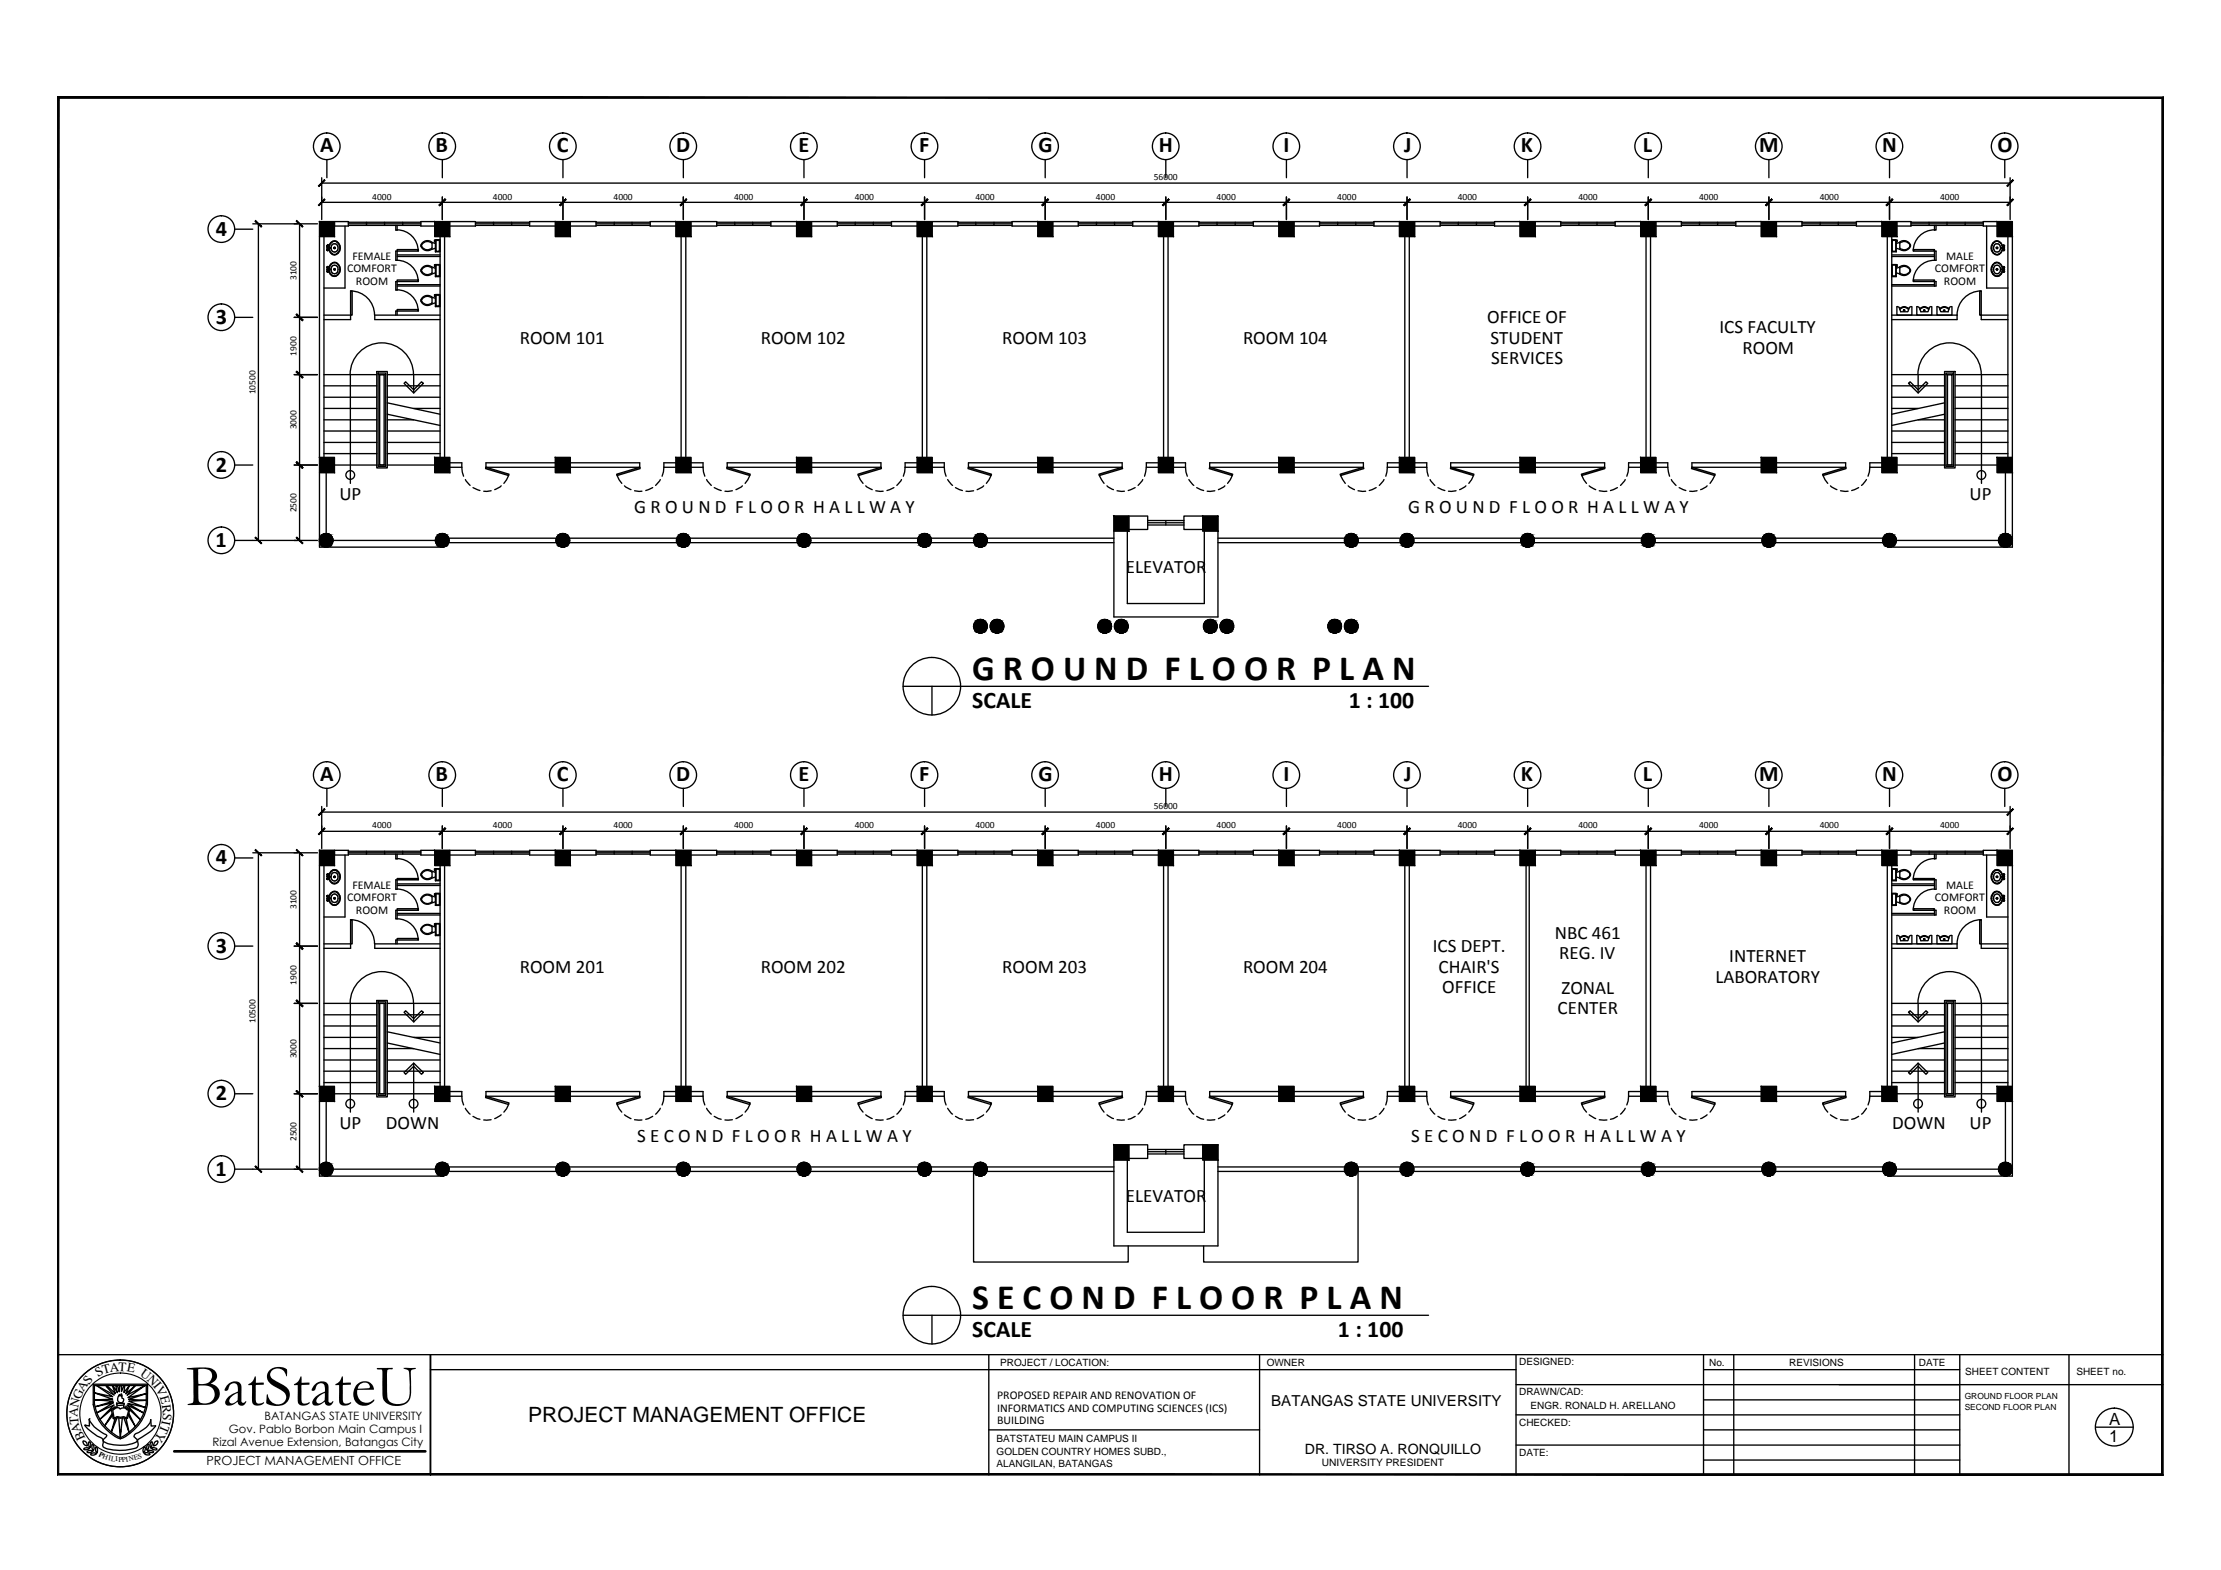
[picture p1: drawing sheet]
<svg xmlns="http://www.w3.org/2000/svg" width="420mm" height="297mm" viewBox="0 0 420 297" stroke-linecap="round" stroke-linejoin="round" font-family="sans-serif">
<defs><g id="words">
<text font-size="11.2" x="35.2" y="265.8">BatStateU</text>
<g font-size="6.7">
<text x="183.9" y="128.7">G R O U N D F L O O R P L A N</text>
<text x="183.9" y="247.6">S E C O N D F L O O R P L A N</text>
</g>
<g font-size="4.5">
<text x="183.9" y="133.9">SCALE</text>
<text x="255.1" y="133.9">1 : 100</text>
<text x="183.9" y="252.9">SCALE</text>
<text x="253.1" y="252.9">1 : 100</text>
</g>
<g font-size="4.2">
<text x="60.6" y="28.8">A</text>
<text x="82.4" y="28.8">B</text>
<text x="105.4" y="28.8">C</text>
<text x="127.9" y="28.8">D</text>
<text x="151" y="28.8">E</text>
<text x="173.9" y="28.8">F</text>
<text x="196.5" y="28.8">G</text>
<text x="219.2" y="28.8">H</text>
<text x="242.8" y="28.8">I</text>
<text x="265.6" y="28.8">J</text>
<text x="287.7" y="28.8">K</text>
<text x="310.8" y="28.8">L</text>
<text x="332.8" y="28.8">M</text>
<text x="356.1" y="28.8">N</text>
<text x="377.9" y="28.8">O</text>
<text x="40.8" y="44.6">4</text>
<text x="40.8" y="61.3">3</text>
<text x="40.8" y="89.3">2</text>
<text x="40.8" y="103.5">1</text>
<text x="60.6" y="147.8">A</text>
<text x="82.4" y="147.8">B</text>
<text x="105.4" y="147.8">C</text>
<text x="127.9" y="147.8">D</text>
<text x="151" y="147.8">E</text>
<text x="173.9" y="147.8">F</text>
<text x="196.5" y="147.8">G</text>
<text x="219.2" y="147.8">H</text>
<text x="242.8" y="147.8">I</text>
<text x="265.6" y="147.8">J</text>
<text x="287.7" y="147.8">K</text>
<text x="310.8" y="147.8">L</text>
<text x="332.8" y="147.8">M</text>
<text x="356.1" y="147.8">N</text>
<text x="377.9" y="147.8">O</text>
<text x="40.8" y="163.5">4</text>
<text x="40.8" y="180.2">3</text>
<text x="40.8" y="208.2">2</text>
<text x="40.8" y="222.5">1</text>
</g>
<text font-size="4" x="99.9" y="269.1">PROJECT MANAGEMENT OFFICE</text>
<g font-size="3.6">
<text x="98.3" y="65">ROOM 101</text>
<text x="143.9" y="65">ROOM 102</text>
<text x="189.6" y="65">ROOM 103</text>
<text x="235.1" y="65">ROOM 104</text>
<text x="281.3" y="61.2">OFFICE OF</text>
<text x="282" y="65">STUDENT</text>
<text x="325.3" y="63.1">ICS FACULTY</text>
<text x="282.1" y="68.8">SERVICES</text>
<text x="329.6" y="66.9">ROOM</text>
<text x="64.2" y="94.6">UP</text>
<text x="372.6" y="94.6">UP</text>
<text x="120" y="97">G R O U N D F L O O R H A L L W A Y</text>
<text x="266.4" y="97">G R O U N D F L O O R H A L L W A Y</text>
<text x="213" y="108.4">ELEVATOR</text>
<text x="294.1" y="177.7">NBC 461</text>
<text x="98.3" y="184">ROOM 201</text>
<text x="143.9" y="184">ROOM 202</text>
<text x="189.6" y="184">ROOM 203</text>
<text x="235.1" y="184">ROOM 204</text>
<text x="271" y="180.1">ICS DEPT.</text>
<text x="272.1" y="184">CHAIR'S</text>
<text x="295" y="181.5">REG. IV</text>
<text x="324.5" y="185.9">LABORATORY</text>
<text x="327.1" y="182">INTERNET</text>
<text x="272.8" y="187.8">OFFICE</text>
<text x="294.7" y="191.9">CENTER</text>
<text x="295.4" y="188.1">ZONAL</text>
<text x="64.2" y="213.6">UP</text>
<text x="73" y="213.6">DOWN</text>
<text x="358" y="213.6">DOWN</text>
<text x="372.6" y="213.6">UP</text>
<text x="120.6" y="216">S E C O N D F L O O R H A L L W A Y</text>
<text x="267" y="216">S E C O N D F L O O R H A L L W A Y</text>
<text x="213" y="227.4">ELEVATOR</text>
</g>
<g font-size="3.2">
<text x="399" y="269.6">A</text>
<text x="399" y="272.8">1</text>
</g>
<text font-size="2.9" x="240.5" y="266.1">BATANGAS STATE UNIVERSITY</text>
<text font-size="2.7" x="246.8" y="275.1">DR. TIRSO A. RONQUILLO</text>
<g font-size="2.5">
<text x="15.8" y="263.3" transform="rotate(-57 15.8 263.3)">A</text>
<text x="16.9" y="262" transform="rotate(-56 16.9 262)">S</text>
<text x="18.7" y="260.6" transform="rotate(-34 18.7 260.6)">S</text>
<text x="19.6" y="259.9" transform="rotate(-15 19.6 259.9)">T</text>
<text x="20.9" y="259.5" transform="rotate(-5 20.9 259.5)">A</text>
<text x="22.4" y="259.4" transform="rotate(3 22.4 259.4)">T</text>
<text x="23.9" y="259.5" transform="rotate(11 23.9 259.5)">E</text>
<text x="26.4" y="260.1" transform="rotate(36 26.4 260.1)">U</text>
<text x="27.7" y="261.1" transform="rotate(46 27.7 261.1)">N</text>
<text x="28.9" y="262.3" transform="rotate(51 28.9 262.3)">I</text>
<text x="29.3" y="262.8" transform="rotate(62 29.3 262.8)">V</text>
<text x="14.7" y="268.2" transform="rotate(-86 14.7 268.2)">A</text>
<text x="14.8" y="266.4" transform="rotate(-77 14.8 266.4)">N</text>
<text x="14.9" y="269.4" transform="rotate(-95 14.9 269.4)">T</text>
<text x="15.2" y="264.9" transform="rotate(-65 15.2 264.9)">G</text>
<text x="30.2" y="264.3" transform="rotate(74 30.2 264.3)">E</text>
<text x="30.6" y="269.4" transform="rotate(113 30.6 269.4)">T</text>
<text x="30.6" y="265.8" transform="rotate(83 30.6 265.8)">R</text>
<text x="30.7" y="268.7" transform="rotate(102 30.7 268.7)">I</text>
<text x="30.8" y="267.3" transform="rotate(95 30.8 267.3)">S</text>
<text x="15.4" y="270.8" transform="rotate(-111 15.4 270.8)">A</text>
<text x="16.2" y="272" transform="rotate(-115 16.2 272)">B</text>
<text x="30" y="270.8" transform="rotate(121 30 270.8)">Y</text>
</g>
<text font-size="2.4" x="39.1" y="277.2">PROJECT MANAGEMENT OFFICE</text>
<g font-size="2.2">
<text x="65.6" y="51.5">COMFORT</text>
<text x="66.7" y="49.1">FEMALE</text>
<text x="67.3" y="53.9">ROOM</text>
<text x="366" y="51.5">COMFORT</text>
<text x="367.7" y="53.9">ROOM</text>
<text x="368.2" y="49.1">MALE</text>
<text x="65.6" y="170.5">COMFORT</text>
<text x="66.7" y="168.1">FEMALE</text>
<text x="67.3" y="172.9">ROOM</text>
<text x="366" y="170.5">COMFORT</text>
<text x="367.7" y="172.9">ROOM</text>
<text x="368.2" y="168.1">MALE</text>
<text x="50" y="268.7">BATANGAS STATE UNIVERSITY</text>
<text x="188.6" y="264.6">PROPOSED REPAIR AND RENOVATION OF</text>
<text x="188.6" y="267.1">INFORMATICS AND COMPUTING SCIENCES (ICS)</text>
<text x="188.6" y="269.5">BUILDING</text>
<text x="40.2" y="273.6">Rizal Avenue Extension, Batangas City</text>
<text x="43.3" y="271.1">Gov. Pablo Borbon Main Campus I</text>
</g>
<g font-size="1.9">
<text x="189.2" y="258.5">PROJECT / LOCATION:</text>
<text x="239.6" y="258.5">OWNER</text>
<text x="287.4" y="258.3">DESIGNED:</text>
<text x="323.3" y="258.4">No.</text>
<text x="338.5" y="258.4">REVISIONS</text>
<text x="363" y="258.4">DATE</text>
<text x="371.8" y="260.2">SHEET CONTENT</text>
<text x="392.8" y="260.2">SHEET no.</text>
<text x="287.4" y="269.7">CHECKED:</text>
<text x="287.4" y="264">DRAWN/CAD:</text>
<text x="289.5" y="266.6">ENGR. RONALD H. ARELLANO</text>
<text x="188.5" y="272.8">BATSTATEU MAIN CAMPUS II</text>
<text x="188.5" y="275.2">GOLDEN COUNTRY HOMES SUBD.,</text>
<text x="287.4" y="275.4">DATE:</text>
<text x="188.5" y="277.6">ALANGILAN, BATANGAS</text>
<text x="250" y="277.4">UNIVERSITY PRESIDENT</text>
</g>
<g font-size="1.8">
<text x="218.3" y="34.1">56000</text>
<text x="70.4" y="37.8">4000</text>
<text x="93.2" y="37.8">4000</text>
<text x="116.1" y="37.8">4000</text>
<text x="138.9" y="37.8">4000</text>
<text x="161.7" y="37.8">4000</text>
<text x="184.5" y="37.8">4000</text>
<text x="207.3" y="37.8">4000</text>
<text x="230.2" y="37.8">4000</text>
<text x="253" y="37.8">4000</text>
<text x="275.8" y="37.8">4000</text>
<text x="298.6" y="37.8">4000</text>
<text x="321.4" y="37.8">4000</text>
<text x="344.2" y="37.8">4000</text>
<text x="367" y="37.8">4000</text>
<text x="56.1" y="53" transform="rotate(-90 56.1 53)">3100</text>
<text x="56.1" y="67.3" transform="rotate(-90 56.1 67.3)">1900</text>
<text x="48.3" y="74.6" transform="rotate(-90 48.3 74.6)">10500</text>
<text x="56.1" y="81.3" transform="rotate(-90 56.1 81.3)">3000</text>
<text x="56.1" y="97" transform="rotate(-90 56.1 97)">2500</text>
<text x="218.3" y="153.1">56000</text>
<text x="70.4" y="156.7">4000</text>
<text x="93.2" y="156.7">4000</text>
<text x="116.1" y="156.7">4000</text>
<text x="138.9" y="156.7">4000</text>
<text x="161.7" y="156.7">4000</text>
<text x="184.5" y="156.7">4000</text>
<text x="207.3" y="156.7">4000</text>
<text x="230.2" y="156.7">4000</text>
<text x="253" y="156.7">4000</text>
<text x="275.8" y="156.7">4000</text>
<text x="298.6" y="156.7">4000</text>
<text x="321.4" y="156.7">4000</text>
<text x="344.2" y="156.7">4000</text>
<text x="367" y="156.7">4000</text>
<text x="56.1" y="172" transform="rotate(-90 56.1 172)">3100</text>
<text x="56.1" y="186.3" transform="rotate(-90 56.1 186.3)">1900</text>
<text x="48.3" y="193.6" transform="rotate(-90 48.3 193.6)">10500</text>
<text x="56.1" y="200.3" transform="rotate(-90 56.1 200.3)">3000</text>
<text x="56.1" y="215.9" transform="rotate(-90 56.1 215.9)">2500</text>
</g>
<g font-size="1.6">
<text x="371.7" y="264.6">GROUND FLOOR PLAN</text>
<text x="371.7" y="266.8">SECOND FLOOR PLAN</text>
</g>
<g font-size="1.4">
<text x="18.6" y="275.5" transform="rotate(27 18.6 275.5)">P</text>
<text x="19.3" y="275.9" transform="rotate(20 19.3 275.9)">H</text>
<text x="26.2" y="276" transform="rotate(-16 26.2 276)">S</text>
<text x="20.4" y="276.2" transform="rotate(10 20.4 276.2)">I</text>
<text x="21" y="276.3" transform="rotate(9 21 276.3)">L</text>
<text x="21.9" y="276.5">IP</text>
<text x="23.9" y="276.5" transform="rotate(-10 23.9 276.5)">I</text>
<text x="24.5" y="276.5" transform="rotate(-12 24.5 276.5)">N</text>
<text x="25.4" y="276.2" transform="rotate(-15 25.4 276.2)">E</text>
</g>
</g></defs>
<!-- layer: 0 -->
<g fill="none" stroke="#000" stroke-width=".25">
<path d="M10.9 256.3h398.3M81.4 256.3v22.8M81.4 259.1h205.4M187.1 256.3v22.8M238.3 256.3v22.8M286.8 256.3v22.8M322.3 259.1h48.4M322.3 256.3v22.8M328 256.3v22.8M362.2 256.3v22.8M370.7 256.3v22.8M391.4 256.3v22.8"/>
<path d="M15.9 274l.5-.1 .5 .1-.5 .3-.5-.1zM16.4 273.5h.1a.64 .64 0 0 0-.2-.6 .64 .64 0 0 0-.6-.2 .79 .79 0 0 0 .8 .8M16.9 268.6v1.2l-.8-.2M17 268.4l-.1 .1a5.7 5.7 0 0 0 3.2 2.9l.1 .2-.1 .2a.82 .82 0 0 0-.5 .9 7.5 7.5 0 0 0 6.2 .1 .56 .56 0 0 0-.3-.9l-.2-.2 .4-.5a4.3 4.3 0 0 0 2.8-2.3v-.3l.1 1.2h.8a10 10 0 0 1-3.3 2.6v.8a.73 .73 0 0 1-.6 .8 9.4 9.4 0 0 1-5.7-.1l-.3-.2-.1-.3 .1-.5a1.15 1.15 0 0 0-1.1-1.2 5.8 5.8 0 0 1-2.3-2.1l.1 .1M17 268.4l-.1 .1M17.1 273.8l-.3-.1-.1-.7 .2-.2a.69 .69 0 0 1 .1 1.1M17.5 273.3a.7 .7 0 0 1 .2 1.1 .9 .9 0 0 1-.2-1.1zM17.6 274.5a.78 .78 0 0 1-1.1 .2l.2-.2a.68 .68 0 0 1 .9 .1M17.6 261.9h10.3v3.8a8.4 8.4 0 0 1-5.1 6.5 8.6 8.6 0 0 1-5.2-6.5zM18.2 275a.78 .78 0 0 1-1.1 .1l.2-.1a.73 .73 0 0 1 .9 .1M18.4 274.8a.86 .86 0 0 1-.3-1l.3 .2v.9M21.2 267.5l-1.4 2.3 1.4-1.9"/>
<path d="M21.3 266.8l.6-.4a.71 .71 0 0 1 .9 .2v-.1a1.18 1.18 0 0 1 1.5 .4l-.4 1.4a1.1 1.1 0 0 0-1.1-.1 .8 .8 0 0 0-1.1 .1h-.1zM22.1 265.4l-.1 .3 .4 .2 1.1-.1v-.2l-.1-.1h-1.3M22.1 266.2v.1l-1.1 .3 .4 1.7 .3 .2a.97 .97 0 0 1 1.2-.2l.5-.1 .3 .2h.4l.4-1.6v-.2h-.3l-.8-.4M22.1 265.8v.4M22.2 268.2l-1.1 2.7 .6-2.5M22.6 263.8l.4 .3-.1-.3h.1l.1 .8 .3 .1a.57 .57 0 0 1-.7 .7 .72 .72 0 0 1-.2-1.2zM22.6 270.5h.3M22.6 270.6h.3M22.7 270.8h.2M22.9 270.9h-.2M23.1 268.2l-.3 3.8-.3-3.7M23.4 265.9v.4"/>
<path d="M23.4 268.3l1 2.7-.5-2.6M23.8 266l2.8 2.6-2.6-2.8 3.2 1.5-3-1.8 3.3 .8-3.1-1.2 3.3-.2-3.4-.1 3.4-1.1-3.5 .7 3.2-2.3-3.4 1.9 1.6-1.9-1.8 1.6 .7-1.6-1.1 1.4 .2-1.4h-.2l-.4 1.2v-1.2h-.4l-.1 1.2-.3-1.2-.3 .1 .3 1.3-.8-1.4h-.2l.6 1.6-1.6-1.6-.1 .2 1.5 1.6-3.3-1.8 3 2.2-3.5-.8 3.5 1.2-3.3 .2 3.4 .2-3.4 1.1 3.4-.8-3.1 1.9 3.3-1.5-2.7 2.7 2.9-2.4M24.4 267.4l1.2 2.5-1.4-2.2M27.1 274.8a.85 .85 0 0 0 .3-1.1 .68 .68 0 0 0-.2 1.1M27.3 275l.2 .2 .8 .1 .1-.2-.3-.2a.64 .64 0 0 0-.8 .1M27.7 265.6v-3.5h-9.8v3.5a8.6 8.6 0 0 0 5.1 6.5M27.7 265.6a8.6 8.6 0 0 1-5.2 6.5M27.8 274.3a.93 .93 0 0 0 .3-1.1 .74 .74 0 0 0-.3 1.1M28 274.5l.2 .2a.59 .59 0 0 0 .9 0l-.3-.2a.59 .59 0 0 0-.8 0M28.5 272.9l.2-.1 .1 .1-.1 .7-.2 .2zM28.6 274l.3 .2a.59 .59 0 0 0 .8 0l-.2-.2a.63 .63 0 0 0-.9 0M29.2 273.5h-.2a.93 .93 0 0 1 .8-.9l.1 .1a.78 .78 0 0 1-.8 .8"/>
<path d="M187.1 270.5h51.2M286.8 273.4h83.9M286.8 267.7h83.9M286.8 262h122.4M322.3 270.5h48.4M322.3 264.9h48.4M322.3 276.2h48.4M396.4 270h7.1"/>
<circle cx="22.7" cy="267.4" r="10.1"/>
<circle cx="400" cy="270" r="3.6"/>
</g>
<g fill="#000" stroke="#000" stroke-width=".19">
<path d="M10.9 18.3v.3h398.1zM10.9 18.3h398.3l-.2 .3z"/>
<path d="M409 18.6v260.2l.2-260.5zM409.2 18.3v260.8l-.2-.3z"/>
<path d="M61.4 37.6l-1 1.3 1.1-1.1zM60.2 38.8l1.2-1.2-1 1.3z"/>
<path d="M61.4 34l-1 1.3 1.1-1.2zM60.2 35.2l1.2-1.2-1 1.3z"/>
<path d="M83 38.8l.2 .1 1-1.3zM84.2 37.6l.1 .2-1.1 1.1z"/>
<path d="M84.2 37.6l-1 1.3 1.1-1.1zM83 38.8l1.2-1.2-1 1.3z"/>
<path d="M107 37.6l-1.1 1.2 .1 .1zM107 37.6l.1 .2-1.1 1.1z"/>
<path d="M107 37.6l-1 1.3 1.1-1.1zM107 37.6l-1 1.3-.1-.1z"/>
<path d="M129.8 37.6l-1.1 1.2 .1 .1zM129.8 37.6l.1 .2-1.1 1.1z"/>
<path d="M129.8 37.6l-1 1.3 1.1-1.1zM129.8 37.6l-1 1.3-.1-.1z"/>
<path d="M152.6 37.6l-1.1 1.2 .1 .1zM152.6 37.6l.1 .2-1.1 1.1z"/>
<path d="M152.6 37.6l-1 1.3 1.1-1.1zM152.6 37.6l-1 1.3-.1-.1z"/>
<path d="M174.3 38.8l.1 .1 1-1.3zM175.4 37.6l.1 .2-1.1 1.1z"/>
<path d="M175.4 37.6l-1 1.3 1.1-1.1zM174.3 38.8l1.1-1.2-1 1.3z"/>
<path d="M197.1 38.8l.1 .1 1-1.3zM198.2 37.6l.2 .2-1.2 1.1z"/>
<path d="M198.2 37.6l-1 1.3 1.2-1.1zM198.2 37.6l-1 1.3-.1-.1z"/>
<path d="M219.9 38.8l.1 .1 1.1-1.3zM221.1 37.6l.1 .2-1.2 1.1z"/>
<path d="M221.1 37.6l-1.1 1.3 1.2-1.1zM221.1 37.6l-1.1 1.3-.1-.1z"/>
<path d="M242.7 38.8l.2 .1 1-1.3zM243.9 37.6l.1 .2-1.1 1.1z"/>
<path d="M243.9 37.6l-1 1.3 1.1-1.1zM243.9 37.6l-1 1.3-.2-.1z"/>
<path d="M265.5 38.8l.2 .1 1-1.3zM266.7 37.6l.1 .2-1.1 1.1z"/>
<path d="M266.7 37.6l-1 1.3 1.1-1.1zM266.7 37.6l-1 1.3-.2-.1z"/>
<path d="M288.4 38.8l.1 .1 1-1.3zM289.5 37.6l.1 .2-1.1 1.1z"/>
<path d="M289.5 37.6l-1 1.3 1.1-1.1zM289.5 37.6l-1 1.3-.1-.1z"/>
<path d="M311.2 38.8l.1 .1 1-1.3zM312.3 37.6l.1 .2-1.1 1.1z"/>
<path d="M312.3 37.6l-1 1.3 1.1-1.1zM312.3 37.6l-1 1.3-.1-.1z"/>
<path d="M334 38.8l.1 .1 1-1.3zM335.1 37.6l.2 .2-1.2 1.1z"/>
<path d="M335.1 37.6l-1 1.3 1.2-1.1zM335.1 37.6l-1 1.3-.1-.1z"/>
<path d="M356.8 38.8l.1 .1 1.1-1.3zM358 37.6l.1 .2-1.2 1.1z"/>
<path d="M358 37.6l-1.1 1.3 1.2-1.1zM358 37.6l-1.1 1.3-.1-.1z"/>
<path d="M380.8 37.6l-1.2 1.2 .2 .1zM380.8 37.6l.1 .2-1.1 1.1z"/>
<path d="M379.6 35.2l.2 .1 1-1.3zM380.8 34l.1 .1-1.1 1.2z"/>
<path d="M48.2 41.8l1.2 1.2 .1-.1zM48.2 41.8l.2-.1 1.1 1.2z"/>
<path d="M56.2 59.4l-.2 .1 1.3 1.1zM56 59.5l1.3 1.1-.1 .1z"/>
<path d="M56 41.8l1.2 1.2 .1-.1zM56 41.8l.2-.1 1.1 1.2z"/>
<path d="M56.2 70.2l-.2 .2 1.3 1zM56 70.4l1.3 1-.1 .1z"/>
<path d="M56 59.5l1.2 1.2 .1-.1zM56.2 59.4l1.1 1.2-1.3-1.1z"/>
<path d="M56 70.4l1.2 1.1 .1-.1zM56.2 70.2l1.1 1.2-1.3-1z"/>
<path d="M56.2 87.3l-.2 .2 1.3 1zM56 87.5l1.3 1-.1 .1z"/>
<path d="M56 87.5l1.2 1.1 .1-.1zM56.2 87.3l1.1 1.2-1.3-1z"/>
<path d="M48.2 101.7l1.3 1.1-1.1-1.2zM48.2 101.7l1.3 1.1-.1 .1z"/>
<path d="M56.2 101.6l-.2 .1 1.3 1.1zM56 101.7l1.3 1.1-.1 .1z"/>
<path d="M61.4 156.6l-1 1.3 1.1-1.1zM61.4 156.6l-1 1.3-.2-.1z"/>
<path d="M61.4 153l-1 1.3 1.1-1.2zM61.4 153l-1 1.3-.2-.2z"/>
<path d="M83 157.8l.2 .1 1-1.3zM84.2 156.6l.1 .2-1.1 1.1z"/>
<path d="M84.2 156.6l-1 1.3 1.1-1.1zM84.2 156.6l-1 1.3-.2-.1z"/>
<path d="M105.9 157.8l.1 .1 1-1.3zM107 156.6l.1 .2-1.1 1.1z"/>
<path d="M107 156.6l-1 1.3 1.1-1.1zM107 156.6l-1 1.3-.1-.1z"/>
<path d="M128.7 157.8l.1 .1 1-1.3zM129.8 156.6l.1 .2-1.1 1.1z"/>
<path d="M129.8 156.6l-1 1.3 1.1-1.1zM129.8 156.6l-1 1.3-.1-.1z"/>
<path d="M152.6 156.6l-1.1 1.2 .1 .1zM152.6 156.6l.1 .2-1.1 1.1z"/>
<path d="M152.6 156.6l-1 1.3 1.1-1.1zM152.6 156.6l-1 1.3-.1-.1z"/>
<path d="M174.3 157.8l.1 .1 1-1.3zM175.4 156.6l.1 .2-1.1 1.1z"/>
<path d="M175.4 156.6l-1 1.3 1.1-1.1zM175.4 156.6l-1 1.3-.1-.1z"/>
<path d="M198.2 156.6l-1.1 1.2 .1 .1zM198.2 156.6l.2 .2-1.2 1.1z"/>
<path d="M198.2 156.6l-1 1.3 1.2-1.1zM198.2 156.6l-1 1.3-.1-.1z"/>
<path d="M221.1 156.6l-1.2 1.2 .1 .1zM221.1 156.6l.1 .2-1.2 1.1z"/>
<path d="M221.1 156.6l-1.1 1.3 1.2-1.1zM221.1 156.6l-1.1 1.3-.1-.1z"/>
<path d="M242.7 157.8l.2 .1 1-1.3zM243.9 156.6l.1 .2-1.1 1.1z"/>
<path d="M243.9 156.6l-1 1.3 1.1-1.1zM243.9 156.6l-1 1.3-.2-.1z"/>
<path d="M266.7 156.6l-1.2 1.2 .2 .1zM266.7 156.6l.1 .2-1.1 1.1z"/>
<path d="M266.7 156.6l-1 1.3 1.1-1.1zM266.7 156.6l-1 1.3-.2-.1z"/>
<path d="M289.5 156.6l-1.1 1.2 .1 .1zM289.5 156.6l.1 .2-1.1 1.1z"/>
<path d="M289.5 156.6l-1 1.3 1.1-1.1zM289.5 156.6l-1 1.3-.1-.1z"/>
<path d="M311.2 157.8l.1 .1 1-1.3zM312.3 156.6l.1 .2-1.1 1.1z"/>
<path d="M312.3 156.6l-1 1.3 1.1-1.1zM312.3 156.6l-1 1.3-.1-.1z"/>
<path d="M334 157.8l.1 .1 1-1.3zM335.1 156.6l.2 .2-1.2 1.1z"/>
<path d="M335.1 156.6l-1 1.3 1.2-1.1zM335.1 156.6l-1 1.3-.1-.1z"/>
<path d="M356.8 157.8l.1 .1 1.1-1.3zM358 156.6l.1 .2-1.2 1.1z"/>
<path d="M358 156.6l-1.1 1.3 1.2-1.1zM358 156.6l-1.1 1.3-.1-.1z"/>
<path d="M379.6 157.8l.2 .1 1-1.3zM380.8 156.6l.1 .2-1.1 1.1z"/>
<path d="M379.6 154.1l.2 .2 1-1.3zM380.8 153l.1 .1-1.1 1.2z"/>
<path d="M48.2 160.8l1.2 1.1h.1zM48.2 160.8l.2-.1 1.1 1.2z"/>
<path d="M56.2 178.4l-.2 .1 1.3 1zM56 178.5l1.3 1-.1 .1z"/>
<path d="M56 160.8l1.2 1.1h.1zM56.2 160.7l1.1 1.2-1.3-1.1z"/>
<path d="M56 178.5l1.2 1.1 .1-.1zM56.2 178.4l1.1 1.1-1.3-1z"/>
<path d="M56.2 189.2l-.2 .1 1.3 1zM56 189.3l1.3 1-.1 .2z"/>
<path d="M56 189.3l1.2 1.2 .1-.2zM56.2 189.2l1.1 1.1-1.3-1z"/>
<path d="M56 206.4l1.3 1-1.1-1.1zM56 206.4l1.3 1-.1 .2z"/>
<path d="M56 206.4l1.2 1.2 .1-.2zM56 206.4l.2-.1 1.1 1.1z"/>
<path d="M48.2 220.7l1.3 1-1.1-1.1zM48.2 220.7l1.3 1-.1 .1z"/>
<path d="M56.2 220.6l-.2 .1 1.3 1zM56 220.7l1.3 1-.1 .1z"/>
<path d="M11.1 18.3l-.2 260.8 .2-.3zM10.9 18.3h.2l-.2 260.8z"/>
<path d="M11.1 278.8l398.1 .3-.2-.3zM11.1 278.8l398.1 .3h-398.3z"/>
</g>
<g fill="none" stroke="#000" stroke-width=".21">
<circle cx="22.7" cy="267.4" r="10.1"/>
<circle cx="22.8" cy="267.5" r="7.7"/>
</g>
<path d="M33 274.6h47.5" fill="none" stroke="#000" stroke-width=".51"/>
<!-- layer: column -->
<g fill="#000" stroke="#000" stroke-width=".19">
<path d="M61.4 103.5h.6zM61.5 101h.3zM83.4 103.5h.6zM83.5 101h.3zM106.2 103.5h.6zM106.3 101h.3zM129 103.5h.6zM129.1 101h.3zM151.8 103.5h.6zM151.9 101h.4zM174.7 103.5h.5zM174.7 101h.4z"/>
<path d="M185.2 119.7h.6zM185.2 103.5h.6zM185.3 117.2h.3zM185.3 101h.3zM188.3 119.7h.6zM188.4 117.2h.4zM208.7 119.7h.6zM208.8 117.2h.4zM211.9 119.7h.6zM211.9 117.2h.4zM228.7 119.7h.6zM228.8 117.2h.3z"/>
<path d="M231.8 119.7h.6zM231.9 117.2h.3zM252.2 119.7h.6zM252.3 117.2h.3zM255.3 103.5h.6zM255.3 119.7h.6zM255.4 101h.4zM255.4 117.2h.4zM265.9 103.5h.6zM266 101h.3zM288.7 103.5h.6zM288.8 101h.3z"/>
<path d="M311.5 103.5h.6zM311.6 101h.3zM334.3 103.5h.6zM334.5 101h.3zM357.2 103.5h.5zM357.2 101h.4zM379.1 103.5h.6zM379.2 101h.3zM61.5 219.9h.3zM83.5 219.9h.3zM106.3 219.9h.3zM129.1 219.9h.3z"/>
<path d="M151.9 219.9h.4zM174.7 219.9h.4zM185.3 219.9h.3zM255.4 219.9h.4zM266 219.9h.3zM288.8 219.9h.3zM311.6 219.9h.3zM334.5 219.9h.3zM357.2 219.9h.4zM379.2 219.9h.3zM61.4 222.5h.6zM83.4 222.5h.6z"/>
<path d="M106.2 222.5h.6zM129 222.5h.6zM151.8 222.5h.6zM174.7 222.5h.5zM185.2 222.5h.6zM255.3 222.5h.6zM265.9 222.5h.6zM288.7 222.5h.6zM311.5 222.5h.6zM334.3 222.5h.6zM357.2 222.5h.5zM379.1 222.5h.6z"/>
<path d="M60.4 41.9l2.9 2.9v-2.9zM60.4 41.9l2.9 2.9h-2.9z"/>
<path d="M82.2 41.9l2.9 2.9v-2.9zM82.2 41.9l2.9 2.9h-2.9z"/>
<path d="M105.1 41.9l2.8 2.9v-2.9zM105.1 41.9l2.8 2.9h-2.8z"/>
<path d="M127.9 41.9l2.8 2.9v-2.9zM127.9 41.9l2.8 2.9h-2.8z"/>
<path d="M150.7 41.9l2.8 2.9v-2.9zM150.7 41.9l2.8 2.9h-2.8z"/>
<path d="M173.5 41.9l2.8 2.9v-2.9zM173.5 41.9l2.8 2.9h-2.8z"/>
<path d="M196.3 41.9l2.9 2.9v-2.9zM196.3 41.9l2.9 2.9h-2.9z"/>
<path d="M219.1 41.9l2.9 2.9v-2.9zM219.1 41.9l2.9 2.9h-2.9z"/>
<path d="M241.9 41.9l2.9 2.9v-2.9zM241.9 41.9l2.9 2.9h-2.9z"/>
<path d="M264.7 41.9l2.9 2.9v-2.9zM264.7 41.9l2.9 2.9h-2.9z"/>
<path d="M287.6 41.9l2.8 2.9v-2.9zM287.6 41.9l2.8 2.9h-2.8z"/>
<path d="M310.4 41.9l2.9 2.9v-2.9zM310.4 41.9l2.9 2.9h-2.9z"/>
<path d="M333.2 41.9l2.9 2.9v-2.9zM333.2 41.9l2.9 2.9h-2.9z"/>
<path d="M356 41.9l2.8 2.9v-2.9zM356 41.9l2.8 2.9h-2.8z"/>
<path d="M377.8 41.9l2.9 2.9v-2.9zM377.8 41.9l2.9 2.9h-2.9z"/>
<path d="M60.4 86.5l2.9 2.9v-2.9zM60.4 86.5l2.9 2.9h-2.9z"/>
<path d="M82.2 86.5l2.9 2.9v-2.9zM82.2 86.5l2.9 2.9h-2.9z"/>
<path d="M105.1 86.5l2.8 2.9v-2.9zM105.1 86.5l2.8 2.9h-2.8z"/>
<path d="M127.9 86.5l2.8 2.9v-2.9zM127.9 86.5l2.8 2.9h-2.8z"/>
<path d="M150.7 86.5l2.8 2.9v-2.9zM150.7 86.5l2.8 2.9h-2.8z"/>
<path d="M173.5 86.5l2.8 2.9v-2.9zM173.5 86.5l2.8 2.9h-2.8z"/>
<path d="M196.3 86.5l2.9 2.9v-2.9zM196.3 86.5l2.9 2.9h-2.9z"/>
<path d="M210.7 97.6l2.9 2.9v-2.9zM210.7 97.6l2.9 2.9h-2.9z"/>
<path d="M219.1 86.5l2.9 2.9v-2.9zM219.1 86.5l2.9 2.9h-2.9z"/>
<path d="M227.5 97.6l2.9 2.9v-2.9zM227.5 97.6l2.9 2.9h-2.9z"/>
<path d="M241.9 86.5l2.9 2.9v-2.9zM241.9 86.5l2.9 2.9h-2.9z"/>
<path d="M264.7 86.5l2.9 2.9v-2.9zM264.7 86.5l2.9 2.9h-2.9z"/>
<path d="M287.6 86.5l2.8 2.9v-2.9zM287.6 86.5l2.8 2.9h-2.8z"/>
<path d="M310.4 86.5l2.9 2.9v-2.9zM310.4 86.5l2.9 2.9h-2.9z"/>
<path d="M333.2 86.5l2.9 2.9v-2.9zM333.2 86.5l2.9 2.9h-2.9z"/>
<path d="M356 86.5l2.8 2.9v-2.9zM356 86.5l2.8 2.9h-2.8z"/>
<path d="M377.8 86.5l2.9 2.9v-2.9zM377.8 86.5l2.9 2.9h-2.9z"/>
<path d="M61.4 103.5h.4zM61.5 103.5h.3z"/>
<path d="M61.5 101h.5zM61.4 101h.6z"/>
<path d="M61.4 101h.7zM61.3 101h.8z"/>
<path d="M61.3 101l1 .1zM61.2 101.1h1.1z"/>
<path d="M61.3 103.4h.8zM61.3 103.4l.7 .1z"/>
<path d="M61.2 101.1h1.1zM61.1 101.1h1.2z"/>
<path d="M61.2 103.4h1.1zM61.2 103.4h.9z"/>
<path d="M61.1 101.1l1.4 .1zM61 101.2h1.5z"/>
<path d="M61.1 103.3h1.2zM61.1 103.3l1.2 .1z"/>
<path d="M61 101.2l1.6 .1zM60.9 101.3h1.7z"/>
<path d="M61 103.3h1.5zM61 103.3h1.3z"/>
<path d="M60.9 101.3l1.7 .1zM60.9 101.3l1.7 .1h-1.8z"/>
<path d="M60.9 103.2h1.7zM60.9 103.2l1.6 .1z"/>
<path d="M60.8 101.4h1.9zM60.8 101.4h1.9h-2z"/>
<path d="M60.8 103.1h1.8zM60.8 103.1l1.8 .1z"/>
<path d="M60.7 101.4l2.1 .1zM60.7 101.4l2.1 .1h-2.2z"/>
<path d="M60.7 103l1.9 .1 .1-.1zM60.7 103l1.9 .1h-1.8z"/>
<path d="M60.6 101.5l2.3 .2-.1-.2zM60.6 101.5l2.3 .2h-2.3z"/>
<path d="M60.6 102.9h2.2zM60.6 102.9l2.1 .1z"/>
<path d="M60.6 101.7h2.3zM60.6 101.7h2.3h-2.4z"/>
<path d="M60.6 102.8h2.3zM60.6 102.8l2.2 .1z"/>
<path d="M60.5 101.7l2.4 .2v-.2zM60.5 101.7l2.4 .2h-2.4z"/>
<path d="M60.5 102.7l2.4 .1v-.1zM60.5 102.7l2.4 .1h-2.3z"/>
<path d="M60.5 101.9l2.5 .1-.1-.1zM60.5 101.9l2.5 .1h-2.6z"/>
<path d="M60.5 102.6l2.4 .1v-.1zM60.5 102.6l2.4 .1h-2.4z"/>
<path d="M60.4 102l2.6 .1v-.1zM60.4 102l2.6 .1h-2.6z"/>
<path d="M60.4 102.1l2.6 .1v-.1zM60.4 102.1l2.6 .1h-2.6z"/>
<path d="M60.4 102.2l2.6 .2v-.2zM60.4 102.2l2.6 .2h-2.6z"/>
<path d="M60.4 102.4l2.6 .1zM60.4 102.4l2.6 .1z"/>
<path d="M60.4 102.5l2.5 .1 .1-.1zM60.4 102.5l2.5 .1h-2.4z"/>
<path d="M83.4 103.5h.4zM83.5 103.5h.3z"/>
<path d="M83.5 101h.5zM83.4 101h.6z"/>
<path d="M83.4 101h.7zM83.3 101h.8z"/>
<path d="M83.3 101l.9 .1zM83.1 101.1h1.1z"/>
<path d="M83.3 103.4h.8zM83.3 103.4l.7 .1z"/>
<path d="M83.1 101.1h1.2zM83 101.1h1.3z"/>
<path d="M83.1 103.4h1.1zM83.1 103.4h1z"/>
<path d="M83 101.1l1.4 .1zM83 101.1l1.4 .1h-1.5z"/>
<path d="M83 103.3h1.3zM83 103.3l1.2 .1z"/>
<path d="M82.9 101.2l1.6 .1zM82.8 101.3h1.7z"/>
<path d="M82.9 103.3h1.5zM82.9 103.3h1.4z"/>
<path d="M82.8 101.3l1.8 .1zM82.8 101.3l1.8 .1h-1.9z"/>
<path d="M82.8 103.2h1.7zM82.8 103.2l1.6 .1z"/>
<path d="M82.7 101.4h2zM82.7 101.4h2h-2z"/>
<path d="M82.7 103.1h1.9zM82.7 103.1l1.8 .1z"/>
<path d="M82.7 101.4l2 .1zM82.6 101.5h2.1z"/>
<path d="M82.7 103l1.9 .1 .1-.1zM82.7 103l1.9 .1h-1.9z"/>
<path d="M82.6 101.5l2.2 .2-.1-.2zM82.6 101.5l2.2 .2h-2.3z"/>
<path d="M82.6 102.9h2.1zM82.6 102.9l2.1 .1z"/>
<path d="M82.5 101.7h2.4zM82.5 101.7h2.4h-2.4z"/>
<path d="M82.5 102.8h2.3zM82.5 102.8l2.2 .1z"/>
<path d="M82.5 101.7l2.4 .2v-.2zM82.5 101.7l2.4 .2h-2.4z"/>
<path d="M82.5 102.7l2.3 .1 .1-.1zM82.5 102.7l2.3 .1h-2.3z"/>
<path d="M82.5 101.9l2.4 .1v-.1zM82.5 101.9l2.4 .1h-2.5z"/>
<path d="M82.4 102l2.5 .1v-.1zM82.4 102l2.5 .1h-2.5z"/>
<path d="M82.4 102.5l2.5 .1v-.1zM82.4 102.5l2.5 .1h-2.4z"/>
<path d="M82.5 102.6l2.4 .1v-.1zM82.5 102.6l2.4 .1h-2.4z"/>
<path d="M82.4 102.1l2.5 .1v-.1zM82.4 102.1l2.5 .1h-2.5z"/>
<path d="M82.4 102.2l2.5 .2v-.2zM82.4 102.2l2.5 .2h-2.5z"/>
<path d="M82.4 102.4h2.5zM82.4 102.4l2.5 .1z"/>
<path d="M106.2 103.5h.4zM106.3 103.5h.3z"/>
<path d="M106.3 101h.5zM106.2 101h.6z"/>
<path d="M106.2 101h.7zM106.1 101h.8z"/>
<path d="M106.1 101l.9 .1zM105.9 101.1h1.1z"/>
<path d="M106.1 103.4h.8zM106.1 103.4l.7 .1z"/>
<path d="M105.9 101.1h1.2zM105.8 101.1h1.3z"/>
<path d="M105.9 103.4h1.1zM105.9 103.4h1z"/>
<path d="M105.8 101.1l1.4 .1zM105.7 101.2h1.5z"/>
<path d="M105.8 103.3h1.3zM105.8 103.3l1.2 .1z"/>
<path d="M105.7 101.2l1.6 .1zM105.7 101.2l1.6 .1h-1.7z"/>
<path d="M105.7 103.3h1.5zM105.7 103.3h1.4z"/>
<path d="M105.6 101.3l1.8 .1zM105.6 101.3l1.8 .1h-1.8z"/>
<path d="M105.6 103.2h1.7zM105.6 103.2l1.6 .1z"/>
<path d="M105.6 101.4h1.9zM105.6 101.4h1.9h-2z"/>
<path d="M105.6 103.1h1.8zM105.6 103.1l1.7 .1z"/>
<path d="M105.5 101.4l2.1 .1zM105.4 101.5h2.2z"/>
<path d="M105.5 103l1.9 .1 .1-.1zM105.5 103l1.9 .1h-1.8z"/>
<path d="M105.4 101.5l2.2 .2v-.2zM105.4 101.5l2.2 .2h-2.2z"/>
<path d="M105.4 102.9h2.2zM105.4 102.9l2.1 .1z"/>
<path d="M105.4 101.7h2.3zM105.4 101.7h2.3h-2.4z"/>
<path d="M105.4 102.8h2.2zM105.4 102.8l2.2 .1z"/>
<path d="M105.3 101.7l2.4 .2v-.2zM105.3 101.7l2.4 .2h-2.5z"/>
<path d="M105.3 102.7l2.3 .1 .1-.1zM105.3 102.7l2.3 .1h-2.2z"/>
<path d="M105.2 101.9l2.5 .1v-.1zM105.2 101.9l2.5 .1h-2.5z"/>
<path d="M105.2 102l2.6 .1-.1-.1zM105.2 102l2.6 .1h-2.6z"/>
<path d="M105.2 102.5l2.5 .1v-.1zM105.2 102.5l2.5 .1h-2.5z"/>
<path d="M105.2 102.6l2.5 .1v-.1zM105.2 102.6l2.5 .1h-2.4z"/>
<path d="M105.2 102.1l2.6 .1v-.1zM105.2 102.1l2.6 .1h-2.6z"/>
<path d="M105.2 102.2l2.6 .2v-.2zM105.2 102.2l2.6 .2h-2.6z"/>
<path d="M105.2 102.4h2.6zM105.2 102.4l2.5 .1z"/>
<path d="M129 103.5h.4zM129.1 103.5h.3z"/>
<path d="M129.1 101h.5zM129 101h.6z"/>
<path d="M129 101h.7zM128.9 101h.8z"/>
<path d="M128.9 101l.9 .1zM128.8 101.1h1z"/>
<path d="M128.9 103.4h.8zM128.9 103.4l.7 .1z"/>
<path d="M128.8 101.1h1.1zM128.6 101.1h1.3z"/>
<path d="M128.8 103.4h1zM128.8 103.4h.9z"/>
<path d="M128.6 101.1l1.4 .1zM128.6 101.1l1.4 .1h-1.4z"/>
<path d="M128.6 103.3h1.3zM128.6 103.3l1.2 .1z"/>
<path d="M128.6 101.2l1.5 .1zM128.6 101.2l1.5 .1h-1.6z"/>
<path d="M128.6 103.3h1.4zM128.6 103.3h1.3z"/>
<path d="M128.5 101.3l1.7 .1zM128.5 101.3l1.7 .1h-1.8z"/>
<path d="M128.5 103.2h1.6zM128.5 103.2l1.5 .1z"/>
<path d="M128.4 101.4h1.9zM128.3 101.4h2z"/>
<path d="M128.4 103.1h1.8zM128.4 103.1l1.7 .1z"/>
<path d="M128.3 101.4l2.1 .1zM128.3 101.4l2.1 .1h-2.2z"/>
<path d="M128.3 103l1.9 .1 .1-.1zM128.3 103l1.9 .1h-1.8z"/>
<path d="M128.2 101.5l2.2 .2v-.2zM128.2 101.5l2.2 .2h-2.2z"/>
<path d="M128.2 102.9h2.2zM128.2 102.9l2.1 .1z"/>
<path d="M128.2 101.7h2.3zM128.2 101.7h2.3h-2.4z"/>
<path d="M128.2 102.8h2.2zM128.2 102.8l2.2 .1z"/>
<path d="M128.1 101.7l2.4 .2v-.2zM128.1 101.7l2.4 .2h-2.5z"/>
<path d="M128 101.9l2.5 .1v-.1zM128 101.9l2.5 .1h-2.5z"/>
<path d="M128 102.6l2.5 .1v-.1zM128 102.6l2.5 .1h-2.4z"/>
<path d="M128.1 102.7l2.3 .1 .1-.1zM128.1 102.7l2.3 .1h-2.2z"/>
<path d="M128 102l2.6 .1-.1-.1zM128 102l2.6 .1h-2.6z"/>
<path d="M128 102.5l2.5 .1v-.1zM128 102.5l2.5 .1h-2.5z"/>
<path d="M128 102.1l2.6 .1v-.1zM128 102.1l2.6 .1h-2.6z"/>
<path d="M128 102.2l2.6 .2v-.2zM128 102.2l2.6 .2h-2.6z"/>
<path d="M128 102.4h2.6zM128 102.4l2.5 .1z"/>
<path d="M151.8 103.5h.5zM151.9 103.5h.4z"/>
<path d="M151.9 101h.5zM151.8 101h.6z"/>
<path d="M151.8 101h.7zM151.7 101h.8z"/>
<path d="M151.7 101l.9 .1zM151.6 101.1h1z"/>
<path d="M151.7 103.4h.8zM151.7 103.4l.7 .1z"/>
<path d="M151.6 101.1h1.1zM151.5 101.1h1.2z"/>
<path d="M151.6 103.4h1zM151.6 103.4h.9z"/>
<path d="M151.5 101.1l1.4 .1zM151.5 101.1l1.4 .1h-1.5z"/>
<path d="M151.5 103.3h1.2zM151.5 103.3l1.1 .1z"/>
<path d="M151.4 101.2l1.5 .1zM151.4 101.2l1.5 .1h-1.6z"/>
<path d="M151.4 103.3h1.5zM151.4 103.3h1.3z"/>
<path d="M151.3 101.3l1.7 .1zM151.3 101.3l1.7 .1h-1.8z"/>
<path d="M151.3 103.2h1.6zM151.3 103.2l1.6 .1z"/>
<path d="M151.2 101.4h1.9zM151.1 101.4h2z"/>
<path d="M151.2 103.1h1.8zM151.2 103.1l1.7 .1z"/>
<path d="M151.1 101.4l2.1 .1zM151.1 101.4l2.1 .1h-2.2z"/>
<path d="M151.1 103l1.9 .1 .1-.1zM151.1 103l1.9 .1h-1.8z"/>
<path d="M151 101.5l2.2 .2v-.2zM151 101.5l2.2 .2h-2.3z"/>
<path d="M151 102.9h2.2zM151 102.9l2.1 .1z"/>
<path d="M150.9 101.7h2.4zM150.9 101.7h2.4h-2.4z"/>
<path d="M150.9 102.8h2.3zM150.9 102.8l2.3 .1z"/>
<path d="M150.9 101.7l2.4 .2v-.2zM150.9 101.7l2.4 .2h-2.4z"/>
<path d="M150.9 101.9l2.5 .1-.1-.1zM150.9 101.9l2.5 .1h-2.5z"/>
<path d="M150.9 102.6l2.4 .1v-.1zM150.9 102.6l2.4 .1h-2.4z"/>
<path d="M150.9 102.7l2.3 .1 .1-.1zM150.9 102.7l2.3 .1h-2.3z"/>
<path d="M150.9 102l2.5 .1v-.1zM150.9 102l2.5 .1h-2.6z"/>
<path d="M150.8 102.1l2.6 .1v-.1zM150.8 102.1l2.6 .1h-2.6z"/>
<path d="M150.8 102.4l2.6 .1zM150.8 102.4l2.6 .1z"/>
<path d="M150.9 102.5l2.4 .1 .1-.1zM150.9 102.5l2.4 .1h-2.4z"/>
<path d="M150.8 102.2l2.6 .2v-.2zM150.8 102.2l2.6 .2h-2.6z"/>
<path d="M174.7 103.5h.4zM174.7 103.5h.4z"/>
<path d="M174.7 101h.5zM174.7 101h.5z"/>
<path d="M174.7 101h.6zM174.5 101h.8z"/>
<path d="M174.5 101l1 .1zM174.4 101.1h1.1z"/>
<path d="M174.5 103.4h.8zM174.5 103.4l.7 .1z"/>
<path d="M174.4 101.1h1.1zM174.3 101.1h1.2z"/>
<path d="M174.4 103.4h1.1zM174.4 103.4h.9z"/>
<path d="M174.3 101.1l1.4 .1zM174.3 101.1l1.4 .1h-1.5z"/>
<path d="M174.3 103.3h1.2zM174.3 103.3l1.2 .1z"/>
<path d="M174.2 101.2l1.6 .1zM174.1 101.3h1.7z"/>
<path d="M174.2 103.3h1.5zM174.2 103.3h1.3z"/>
<path d="M174.1 101.3l1.7 .1zM174.1 101.3l1.7 .1h-1.8z"/>
<path d="M174.1 103.2h1.7zM174.1 103.2l1.6 .1z"/>
<path d="M174 101.4h1.9zM174 101.4h1.9h-2z"/>
<path d="M174 103.1h1.8zM174 103.1l1.8 .1z"/>
<path d="M173.9 101.4l2.1 .1zM173.9 101.4l2.1 .1h-2.2z"/>
<path d="M173.9 103l1.9 .1 .1-.1zM173.9 103l1.9 .1h-1.8z"/>
<path d="M173.8 101.5l2.3 .2-.1-.2zM173.8 101.5l2.3 .2h-2.3z"/>
<path d="M173.8 102.9h2.2zM173.8 102.9l2.1 .1z"/>
<path d="M173.8 101.7h2.3zM173.8 101.7h2.3h-2.4z"/>
<path d="M173.8 102.8h2.3zM173.8 102.8l2.2 .1z"/>
<path d="M173.7 101.7l2.4 .2v-.2zM173.7 101.7l2.4 .2h-2.4z"/>
<path d="M173.7 102.7l2.4 .1v-.1zM173.7 102.7l2.4 .1h-2.3z"/>
<path d="M173.7 101.9l2.5 .1-.1-.1zM173.7 101.9l2.5 .1h-2.5z"/>
<path d="M173.7 102.6l2.4 .1v-.1zM173.7 102.6l2.4 .1h-2.4z"/>
<path d="M173.7 102l2.5 .1v-.1zM173.7 102l2.5 .1h-2.6z"/>
<path d="M173.6 102.1l2.6 .1v-.1zM173.6 102.1l2.6 .1h-2.6z"/>
<path d="M173.6 102.4l2.6 .1zM173.6 102.4l2.6 .1z"/>
<path d="M173.7 102.5l2.4 .1 .1-.1zM173.7 102.5l2.4 .1h-2.4z"/>
<path d="M173.6 102.2l2.6 .2v-.2zM173.6 102.2l2.6 .2h-2.6z"/>
<path d="M185.2 119.7l.4 .1zM185.3 119.8h.3z"/>
<path d="M185.2 103.5h.4zM185.3 103.5h.3z"/>
<path d="M185.3 117.2h.5zM185.2 117.2h.6z"/>
<path d="M185.3 101h.5zM185.2 101h.6z"/>
<path d="M185.2 117.2l.7 .1zM185.1 117.3h.8z"/>
<path d="M185.2 101h.7zM185.1 101h.8z"/>
<path d="M185.1 117.3h.9zM184.9 117.3h1.1z"/>
<path d="M185.1 119.7h.8zM185.1 119.7h.7z"/>
<path d="M185.1 101l.9 .1zM184.9 101.1h1.1z"/>
<path d="M185.1 103.4h.8zM185.1 103.4l.7 .1z"/>
<path d="M184.9 117.3l1.2 .1zM184.8 117.4h1.3z"/>
<path d="M184.9 119.6h1.1zM184.9 119.6l1 .1z"/>
<path d="M184.9 101.1h1.2zM184.8 101.1h1.3z"/>
<path d="M184.9 103.4h1.1zM184.9 103.4h1z"/>
<path d="M184.8 117.4h1.4zM184.8 117.4h1.4h-1.5z"/>
<path d="M184.8 119.6h1.3zM184.8 119.6h1.2z"/>
<path d="M184.8 101.1l1.4 .1zM184.8 101.1l1.4 .1h-1.5z"/>
<path d="M184.8 103.3h1.3zM184.8 103.3l1.2 .1z"/>
<path d="M184.7 117.4l1.6 .1zM184.7 117.4l1.6 .1h-1.7z"/>
<path d="M184.7 119.5h1.5zM184.7 119.5l1.4 .1z"/>
<path d="M184.7 101.2l1.6 .1zM184.7 101.2l1.6 .1h-1.7z"/>
<path d="M184.7 103.3h1.5zM184.7 103.3h1.4z"/>
<path d="M184.6 117.5l1.8 .1zM184.6 117.5l1.8 .1h-1.8z"/>
<path d="M184.6 119.5h1.7zM184.6 119.5h1.6z"/>
<path d="M184.6 101.3l1.8 .1zM184.6 101.3l1.8 .1h-1.8z"/>
<path d="M184.6 103.2h1.7zM184.6 103.2l1.6 .1z"/>
<path d="M184.6 117.6l1.9 .1zM184.6 117.6l1.9 .1h-2z"/>
<path d="M184.6 119.4h1.8zM184.6 119.4l1.7 .1z"/>
<path d="M184.6 101.4h1.9zM184.6 101.4h1.9h-2z"/>
<path d="M184.6 103.1h1.8zM184.6 103.1l1.7 .1z"/>
<path d="M184.5 117.7l2 .1zM184.5 117.7l2 .1h-2.1z"/>
<path d="M184.5 119.3l1.9 .1 .1-.1zM184.5 119.3l1.9 .1h-1.8z"/>
<path d="M184.5 101.4l2 .1zM184.5 101.4l2 .1h-2.1z"/>
<path d="M184.5 103l1.9 .1 .1-.1zM184.5 103l1.9 .1h-1.8z"/>
<path d="M184.4 117.8l2.2 .1-.1-.1zM184.4 117.8l2.2 .1h-2.3z"/>
<path d="M184.4 119.2h2.1zM184.4 119.2l2.1 .1z"/>
<path d="M184.4 101.5l2.2 .2-.1-.2zM184.4 101.5l2.2 .2h-2.3z"/>
<path d="M184.4 102.9h2.1zM184.4 102.9l2.1 .1z"/>
<path d="M184.3 117.9l2.4 .1zM184.3 117.9l2.4 .1h-2.4z"/>
<path d="M184.3 119.1h2.3zM184.3 119.1l2.2 .1z"/>
<path d="M184.3 101.7h2.4zM184.3 101.7h2.4h-2.4z"/>
<path d="M184.3 102.8h2.3zM184.3 102.8l2.2 .1z"/>
<path d="M184.3 118l2.4 .1v-.1zM184.3 118l2.4 .1h-2.4z"/>
<path d="M184.3 119l2.3 .1 .1-.1zM184.3 119l2.3 .1h-2.3z"/>
<path d="M184.3 101.7l2.4 .2v-.2zM184.3 101.7l2.4 .2h-2.4z"/>
<path d="M184.3 102.7l2.3 .1 .1-.1zM184.3 102.7l2.3 .1h-2.3z"/>
<path d="M184.3 118.1l2.4 .2v-.2zM184.3 118.1l2.4 .2h-2.5z"/>
<path d="M184.2 118.3l2.6 .1-.1-.1zM184.2 118.3l2.6 .1h-2.6z"/>
<path d="M184.2 118.7l2.5 .1v-.1zM184.2 118.7l2.5 .1h-2.4z"/>
<path d="M184.3 118.8l2.4 .2v-.2zM184.3 118.8l2.4 .2h-2.4z"/>
<path d="M184.3 101.9l2.4 .1v-.1zM184.3 101.9l2.4 .1h-2.5z"/>
<path d="M184.2 102l2.6 .1-.1-.1zM184.2 102l2.6 .1h-2.6z"/>
<path d="M184.2 102.5l2.5 .1v-.1zM184.2 102.5l2.5 .1h-2.4z"/>
<path d="M184.3 102.6l2.4 .1v-.1zM184.3 102.6l2.4 .1h-2.4z"/>
<path d="M184.2 118.4l2.6 .1v-.1zM184.2 118.4l2.6 .1h-2.6z"/>
<path d="M184.2 118.5l2.6 .1v-.1zM184.2 118.5l2.6 .1h-2.6z"/>
<path d="M184.2 118.6h2.6zM184.2 118.6l2.5 .1z"/>
<path d="M184.2 102.1l2.6 .1v-.1zM184.2 102.1l2.6 .1h-2.6z"/>
<path d="M184.2 102.2l2.6 .2v-.2zM184.2 102.2l2.6 .2h-2.6z"/>
<path d="M184.2 102.4h2.6zM184.2 102.4l2.5 .1z"/>
<path d="M188.3 119.7l.5 .1zM188.4 119.8h.4z"/>
<path d="M188.4 117.2h.5zM188.3 117.2h.6z"/>
<path d="M188.3 117.2l.7 .1zM188.2 117.3h.8z"/>
<path d="M188.2 117.3h.9zM188.1 117.3h1z"/>
<path d="M188.2 119.7h.8zM188.2 119.7h.7z"/>
<path d="M188.1 117.3l1.2 .1zM188 117.4h1.3z"/>
<path d="M188.1 119.6h1zM188.1 119.6l.9 .1z"/>
<path d="M188 117.4h1.3zM187.9 117.4h1.4z"/>
<path d="M188 119.6h1.3zM188 119.6h1.1z"/>
<path d="M187.9 117.4l1.5 .1zM187.8 117.5h1.6z"/>
<path d="M187.9 119.5h1.4zM187.9 119.5l1.4 .1z"/>
<path d="M187.8 117.5l1.8 .1zM187.8 117.5l1.8 .1h-1.9z"/>
<path d="M187.8 119.5h1.6zM187.8 119.5h1.5z"/>
<path d="M187.7 117.6l1.9 .1zM187.6 117.7h2z"/>
<path d="M187.7 119.4h1.9zM187.7 119.4l1.7 .1z"/>
<path d="M187.6 117.7l2.1 .1zM187.6 117.7l2.1 .1h-2.2z"/>
<path d="M187.6 119.3l2 .1v-.1zM187.6 119.3l2 .1h-1.9z"/>
<path d="M187.5 117.8l2.2 .1v-.1zM187.5 117.8l2.2 .1h-2.2z"/>
<path d="M187.5 119.2h2.2zM187.5 119.2l2.1 .1z"/>
<path d="M187.5 117.9l2.3 .1zM187.5 117.9l2.3 .1h-2.4z"/>
<path d="M187.5 119.1h2.2zM187.5 119.1l2.2 .1z"/>
<path d="M187.4 118l2.5 .1-.1-.1zM187.4 118l2.5 .1h-2.5z"/>
<path d="M187.4 119l2.3 .1 .1-.1zM187.4 119l2.3 .1h-2.2z"/>
<path d="M187.4 118.1l2.5 .2v-.2zM187.4 118.1l2.5 .2h-2.5z"/>
<path d="M187.4 118.3l2.5 .1v-.1zM187.4 118.3l2.5 .1h-2.5z"/>
<path d="M187.4 118.7l2.5 .1v-.1zM187.4 118.7l2.5 .1h-2.5z"/>
<path d="M187.4 118.8l2.4 .2 .1-.2zM187.4 118.8l2.4 .2h-2.4z"/>
<path d="M187.4 118.4l2.5 .1v-.1zM187.4 118.4l2.5 .1h-2.5z"/>
<path d="M187.4 118.5l2.5 .1v-.1zM187.4 118.5l2.5 .1h-2.5z"/>
<path d="M187.4 118.6h2.5zM187.4 118.6l2.5 .1z"/>
<path d="M208.7 119.7l.5 .1zM208.8 119.8h.4z"/>
<path d="M208.8 117.2h.5zM208.7 117.2h.6z"/>
<path d="M208.7 117.2l.7 .1zM208.6 117.3h.8z"/>
<path d="M208.6 117.3h.9zM208.5 117.3h1z"/>
<path d="M208.6 119.7h.8zM208.6 119.7h.7z"/>
<path d="M208.5 117.3l1.1 .1zM208.4 117.4h1.2z"/>
<path d="M208.5 119.6h1zM208.5 119.6l.9 .1z"/>
<path d="M208.4 117.4h1.3zM208.3 117.4h1.4z"/>
<path d="M208.4 119.6h1.2zM208.4 119.6h1.1z"/>
<path d="M208.3 117.4l1.5 .1zM208.3 117.4l1.5 .1h-1.6z"/>
<path d="M208.3 119.6h1.4zM208.3 119.6h1.3z"/>
<path d="M208.2 117.5l1.7 .1zM208.2 117.5l1.7 .1h-1.8z"/>
<path d="M208.2 119.5h1.6zM208.2 119.5l1.5 .1z"/>
<path d="M208.1 117.6l1.9 .1zM208.1 117.6l1.9 .1h-2z"/>
<path d="M208.1 119.4h1.8zM208.1 119.4l1.7 .1z"/>
<path d="M208 117.7l2.1 .1-.1-.1zM208 117.7l2.1 .1h-2.2z"/>
<path d="M208 119.3h2zM208 119.3l1.9 .1z"/>
<path d="M207.9 117.8l2.2 .1zM207.9 117.8l2.2 .1h-2.3z"/>
<path d="M207.9 119.2l2.1 .1 .1-.1zM207.9 119.2l2.1 .1h-2z"/>
<path d="M207.8 117.9l2.4 .1-.1-.1zM207.8 117.9l2.4 .1h-2.4z"/>
<path d="M207.8 119.1h2.3zM207.8 119.1l2.3 .1z"/>
<path d="M207.8 118l2.4 .1zM207.8 118l2.4 .1h-2.4z"/>
<path d="M207.8 118.1l2.5 .2-.1-.2zM207.8 118.1l2.5 .2h-2.5z"/>
<path d="M207.8 118.8l2.4 .2v-.2zM207.8 118.8l2.4 .2h-2.4z"/>
<path d="M207.8 119l2.3 .1 .1-.1zM207.8 119l2.3 .1h-2.3z"/>
<path d="M207.8 118.3l2.5 .1v-.1zM207.8 118.3l2.5 .1h-2.6z"/>
<path d="M207.7 118.4l2.6 .1v-.1zM207.7 118.4l2.6 .1h-2.6z"/>
<path d="M207.7 118.6l2.6 .2v-.2zM207.7 118.6l2.6 .2h-2.5z"/>
<path d="M207.8 118.8h2.5zM207.8 118.8h2.4z"/>
<path d="M207.7 118.5l2.6 .1v-.1zM207.7 118.5l2.6 .1h-2.6z"/>
<path d="M211.9 119.7l.4 .1zM211.9 119.8h.4z"/>
<path d="M211.9 117.2h.6zM211.9 117.2h.6z"/>
<path d="M211.9 117.2l.6 .1zM211.7 117.3h.8z"/>
<path d="M211.7 117.3h1zM211.6 117.3h1.1z"/>
<path d="M211.7 119.7h.8zM211.7 119.7h.8z"/>
<path d="M211.6 117.3l1.2 .1zM211.5 117.4h1.3z"/>
<path d="M211.6 119.6h1.1zM211.6 119.6l.9 .1z"/>
<path d="M211.5 117.4h1.4zM211.4 117.4h1.5z"/>
<path d="M211.5 119.6h1.3zM211.5 119.6h1.2z"/>
<path d="M211.4 117.4l1.6 .1zM211.4 117.4l1.6 .1h-1.7z"/>
<path d="M211.4 119.6h1.5zM211.4 119.6h1.4z"/>
<path d="M211.3 117.5l1.7 .1zM211.3 117.5l1.7 .1h-1.8z"/>
<path d="M211.3 119.5h1.7zM211.3 119.5l1.6 .1z"/>
<path d="M211.2 117.6l1.9 .1zM211.2 117.6l1.9 .1h-2z"/>
<path d="M211.2 119.4h1.8zM211.2 119.4l1.8 .1z"/>
<path d="M211.1 117.7l2.1 .1-.1-.1zM211.1 117.7l2.1 .1h-2.1z"/>
<path d="M211.1 119.3h2zM211.1 119.3l1.9 .1z"/>
<path d="M211.1 117.8l2.2 .1zM211.1 117.8l2.2 .1h-2.3z"/>
<path d="M211.1 119.2l2 .1 .1-.1zM211.1 119.2l2 .1h-2z"/>
<path d="M211 117.9l2.3 .1v-.1zM211 117.9l2.3 .1h-2.4z"/>
<path d="M211 119.1h2.3zM211 119.1l2.2 .1z"/>
<path d="M210.9 118l2.4 .1zM210.9 118l2.4 .1h-2.4z"/>
<path d="M210.9 118.1l2.5 .2-.1-.2zM210.9 118.1l2.5 .2h-2.5z"/>
<path d="M210.9 118.8l2.4 .2v-.2zM210.9 118.8l2.4 .2h-2.4z"/>
<path d="M210.9 119l2.4 .1v-.1zM210.9 119l2.4 .1h-2.3z"/>
<path d="M210.9 118.3l2.5 .1v-.1zM210.9 118.3l2.5 .1h-2.6z"/>
<path d="M210.9 118.8h2.5zM210.9 118.8h2.4z"/>
<path d="M210.8 118.4l2.6 .1v-.1zM210.8 118.4l2.6 .1h-2.6z"/>
<path d="M210.8 118.5l2.6 .1v-.1zM210.8 118.5l2.6 .1h-2.6z"/>
<path d="M210.8 118.6l2.6 .2v-.2zM210.8 118.6l2.6 .2h-2.5z"/>
<path d="M228.7 119.7l.4 .1zM228.8 119.8h.3z"/>
<path d="M228.8 117.2h.5zM228.7 117.2h.6z"/>
<path d="M228.7 117.2l.6 .1zM228.5 117.3h.8z"/>
<path d="M228.5 117.3h1zM228.5 117.3h1z"/>
<path d="M228.5 119.7h.8zM228.5 119.7h.8z"/>
<path d="M228.5 117.3l1.1 .1zM228.3 117.4h1.3z"/>
<path d="M228.5 119.6h1zM228.5 119.6l.8 .1z"/>
<path d="M228.3 117.4h1.4zM228.2 117.4h1.5z"/>
<path d="M228.3 119.6h1.3zM228.3 119.6h1.2z"/>
<path d="M228.2 117.4l1.6 .1zM228.1 117.5h1.7z"/>
<path d="M228.2 119.6h1.5zM228.2 119.6h1.4z"/>
<path d="M228.1 117.5l1.8 .1zM228.1 117.5l1.8 .1h-1.9z"/>
<path d="M228.1 119.5h1.7zM228.1 119.5l1.6 .1z"/>
<path d="M228 117.6l2 .1zM228 117.6l2 .1h-2z"/>
<path d="M228 119.4h1.9zM228 119.4l1.8 .1z"/>
<path d="M228 117.7l2 .1v-.1zM228 117.7l2 .1h-2.1z"/>
<path d="M228 119.3h2zM228 119.3l1.9 .1z"/>
<path d="M227.9 117.8l2.2 .1zM227.9 117.8l2.2 .1h-2.3z"/>
<path d="M227.9 119.2l2.1 .1v-.1zM227.9 119.2l2.1 .1h-2z"/>
<path d="M227.8 117.9l2.4 .1-.1-.1zM227.8 117.9l2.4 .1h-2.4z"/>
<path d="M227.8 119.1h2.3zM227.8 119.1l2.2 .1z"/>
<path d="M227.8 118l2.4 .1zM227.8 118l2.4 .1h-2.5z"/>
<path d="M227.8 119l2.3 .1 .1-.1zM227.8 119l2.3 .1h-2.3z"/>
<path d="M227.7 118.1l2.5 .2v-.2zM227.7 118.1l2.5 .2h-2.5z"/>
<path d="M227.7 118.8l2.5 .2v-.2zM227.7 118.8l2.5 .2h-2.4z"/>
<path d="M227.7 118.3l2.5 .1v-.1zM227.7 118.3l2.5 .1h-2.5z"/>
<path d="M227.7 118.4l2.5 .1v-.1zM227.7 118.4l2.5 .1h-2.5z"/>
<path d="M227.7 118.5l2.5 .1v-.1zM227.7 118.5l2.5 .1h-2.5z"/>
<path d="M227.7 118.6l2.5 .2v-.2zM227.7 118.6l2.5 .2h-2.5z"/>
<path d="M227.7 118.8h2.5zM227.7 118.8h2.5z"/>
<path d="M231.8 119.7l.4 .1zM231.9 119.8h.3z"/>
<path d="M231.9 117.2h.5zM231.8 117.2h.6z"/>
<path d="M231.8 117.2l.7 .1zM231.7 117.3h.8z"/>
<path d="M231.7 117.3h.9zM231.6 117.3h1z"/>
<path d="M231.7 119.7h.8zM231.7 119.7h.7z"/>
<path d="M231.6 117.3l1.1 .1zM231.5 117.4h1.2z"/>
<path d="M231.6 119.6h1zM231.6 119.6l.9 .1z"/>
<path d="M231.5 117.4h1.4zM231.4 117.4h1.5z"/>
<path d="M231.5 119.6h1.2zM231.5 119.6h1.1z"/>
<path d="M231.4 117.4l1.5 .1zM231.3 117.5h1.6z"/>
<path d="M231.4 119.6h1.5zM231.4 119.6h1.3z"/>
<path d="M231.3 117.5l1.7 .1zM231.3 117.5l1.7 .1h-1.8z"/>
<path d="M231.3 119.5h1.6zM231.3 119.5l1.6 .1z"/>
<path d="M231.2 117.6l1.9 .1zM231.2 117.6l1.9 .1h-2z"/>
<path d="M231.2 119.4h1.8zM231.2 119.4l1.7 .1z"/>
<path d="M231.1 117.7l2.1 .1-.1-.1zM231.1 117.7l2.1 .1h-2.2z"/>
<path d="M231.1 119.3h2zM231.1 119.3l1.9 .1z"/>
<path d="M231 117.8l2.2 .1zM231 117.8l2.2 .1h-2.2z"/>
<path d="M231 119.2l2.1 .1 .1-.1zM231 119.2l2.1 .1h-2z"/>
<path d="M231 117.9l2.3 .1-.1-.1zM231 117.9l2.3 .1h-2.4z"/>
<path d="M231 119.1h2.2zM231 119.1l2.2 .1z"/>
<path d="M230.9 118l2.4 .1zM230.9 118l2.4 .1h-2.4z"/>
<path d="M230.9 119l2.3 .1 .1-.1zM230.9 119l2.3 .1h-2.2z"/>
<path d="M230.9 118.1l2.5 .2-.1-.2zM230.9 118.1l2.5 .2h-2.6z"/>
<path d="M230.9 118.8l2.4 .2v-.2zM230.9 118.8l2.4 .2h-2.4z"/>
<path d="M230.8 118.3l2.6 .1v-.1zM230.8 118.3l2.6 .1h-2.6z"/>
<path d="M230.8 118.4l2.6 .1v-.1zM230.8 118.4l2.6 .1h-2.6z"/>
<path d="M230.8 118.5l2.6 .1v-.1zM230.8 118.5l2.6 .1h-2.6z"/>
<path d="M230.8 118.6l2.6 .2v-.2zM230.8 118.6l2.6 .2h-2.6z"/>
<path d="M230.8 118.8h2.6zM230.8 118.8h2.5z"/>
<path d="M252.2 119.7l.4 .1zM252.3 119.8h.3z"/>
<path d="M252.3 117.2h.5zM252.2 117.2h.6z"/>
<path d="M252.2 117.2l.7 .1zM252.1 117.3h.8z"/>
<path d="M252.1 117.3h.9zM252 117.3h1z"/>
<path d="M252.1 119.7h.8zM252.1 119.7h.7z"/>
<path d="M252 117.3l1.1 .1zM251.9 117.4h1.2z"/>
<path d="M252 119.6h1zM252 119.6l.9 .1z"/>
<path d="M251.9 117.4h1.3zM251.7 117.4h1.5z"/>
<path d="M251.9 119.6h1.2zM251.9 119.6h1.1z"/>
<path d="M251.7 117.4l1.6 .1zM251.7 117.4l1.6 .1h-1.6z"/>
<path d="M251.7 119.5h1.5zM251.7 119.5l1.4 .1z"/>
<path d="M251.7 117.5l1.7 .1zM251.7 117.5l1.7 .1h-1.8z"/>
<path d="M251.7 119.5h1.6zM251.7 119.5h1.5z"/>
<path d="M251.6 117.6l1.9 .1zM251.6 117.6l1.9 .1h-2z"/>
<path d="M251.6 119.4h1.8zM251.6 119.4l1.7 .1z"/>
<path d="M251.5 117.7l2.1 .1zM251.5 117.7l2.1 .1h-2.2z"/>
<path d="M251.5 119.3l1.9 .1 .1-.1zM251.5 119.3l1.9 .1h-1.8z"/>
<path d="M251.4 117.8l2.2 .1v-.1zM251.4 117.8l2.2 .1h-2.2z"/>
<path d="M251.4 119.2h2.2zM251.4 119.2l2.1 .1z"/>
<path d="M251.4 117.9l2.3 .1zM251.4 117.9l2.3 .1h-2.4z"/>
<path d="M251.4 119.1h2.2zM251.4 119.1l2.2 .1z"/>
<path d="M251.3 118l2.4 .1v-.1zM251.3 118l2.4 .1h-2.4z"/>
<path d="M251.3 119l2.3 .1 .1-.1zM251.3 119l2.3 .1h-2.2z"/>
<path d="M251.3 118.1l2.4 .2v-.2zM251.3 118.1l2.4 .2h-2.5z"/>
<path d="M251.2 118.3l2.6 .1-.1-.1zM251.2 118.3l2.6 .1h-2.6z"/>
<path d="M251.2 118.7l2.5 .1v-.1zM251.2 118.7l2.5 .1h-2.4z"/>
<path d="M251.3 118.8l2.4 .2v-.2zM251.3 118.8l2.4 .2h-2.4z"/>
<path d="M251.2 118.4l2.6 .1v-.1zM251.2 118.4l2.6 .1h-2.6z"/>
<path d="M251.2 118.5l2.6 .1v-.1zM251.2 118.5l2.6 .1h-2.6z"/>
<path d="M251.2 118.6h2.6zM251.2 118.6l2.5 .1z"/>
<path d="M255.3 103.5h.5zM255.4 103.5h.4z"/>
<path d="M255.3 119.7l.5 .1zM255.4 119.8h.4z"/>
<path d="M255.4 101h.5zM255.3 101h.6z"/>
<path d="M255.4 117.2h.5zM255.3 117.2h.6z"/>
<path d="M255.3 101h.7zM255.2 101h.8z"/>
<path d="M255.3 117.2l.7 .1zM255.2 117.3h.8z"/>
<path d="M255.2 101l.9 .1zM255.1 101.1h1z"/>
<path d="M255.2 103.4h.8zM255.2 103.4l.7 .1z"/>
<path d="M255.2 117.3h.9zM255.1 117.3h1z"/>
<path d="M255.2 119.7h.8zM255.2 119.7h.7z"/>
<path d="M255.1 101.1h1.2zM255 101.1h1.3z"/>
<path d="M255.1 103.4h1zM255.1 103.4h.9z"/>
<path d="M255.1 117.3l1.2 .1zM255 117.4h1.3z"/>
<path d="M255.1 119.6h1zM255.1 119.6l.9 .1z"/>
<path d="M255 101.1l1.4 .1zM254.9 101.2h1.5z"/>
<path d="M255 103.3h1.3zM255 103.3l1.1 .1z"/>
<path d="M255 117.4h1.4zM254.9 117.4h1.5z"/>
<path d="M255 119.6h1.3zM255 119.6h1.1z"/>
<path d="M254.9 101.2l1.5 .1zM254.9 101.2l1.5 .1h-1.6z"/>
<path d="M254.9 103.3h1.5zM254.9 103.3h1.4z"/>
<path d="M254.9 117.4l1.5 .1zM254.9 117.4l1.5 .1h-1.6z"/>
<path d="M254.9 119.5h1.5zM254.9 119.5l1.4 .1z"/>
<path d="M254.8 101.3l1.8 .1zM254.8 101.3l1.8 .1h-1.9z"/>
<path d="M254.8 103.2h1.6zM254.8 103.2l1.6 .1z"/>
<path d="M254.8 117.5l1.8 .1zM254.8 117.5l1.8 .1h-1.9z"/>
<path d="M254.8 119.5h1.6zM254.8 119.5h1.6z"/>
<path d="M254.7 101.4h1.9zM254.7 101.4h1.9h-2z"/>
<path d="M254.7 103.1h1.9zM254.7 103.1l1.7 .1z"/>
<path d="M254.7 117.6l1.9 .1zM254.7 117.6l1.9 .1h-2z"/>
<path d="M254.7 119.4h1.9zM254.7 119.4l1.7 .1z"/>
<path d="M254.6 101.4l2.1 .1zM254.6 101.4l2.1 .1h-2.2z"/>
<path d="M254.6 103l2 .1v-.1zM254.6 103l2 .1h-1.9z"/>
<path d="M254.6 117.7l2.1 .1zM254.6 117.7l2.1 .1h-2.2z"/>
<path d="M254.6 119.3l2 .1v-.1zM254.6 119.3l2 .1h-1.9z"/>
<path d="M254.5 101.5l2.3 .2-.1-.2zM254.5 101.5l2.3 .2h-2.3z"/>
<path d="M254.5 102.9h2.2zM254.5 102.9l2.1 .1z"/>
<path d="M254.5 117.8l2.3 .1-.1-.1zM254.5 117.8l2.3 .1h-2.3z"/>
<path d="M254.5 119.2h2.2zM254.5 119.2l2.1 .1z"/>
<path d="M254.5 101.7h2.3zM254.5 101.7h2.3h-2.3z"/>
<path d="M254.5 102.8h2.3zM254.5 102.8l2.2 .1z"/>
<path d="M254.5 117.9l2.3 .1zM254.5 117.9l2.3 .1h-2.3z"/>
<path d="M254.5 119.1h2.3zM254.5 119.1l2.2 .1z"/>
<path d="M254.5 101.7l2.4 .2-.1-.2zM254.5 101.7l2.4 .2h-2.5z"/>
<path d="M254.5 102.7l2.3 .1v-.1zM254.5 102.7l2.3 .1h-2.3z"/>
<path d="M254.5 118l2.4 .1-.1-.1zM254.5 118l2.4 .1h-2.5z"/>
<path d="M254.5 119l2.3 .1v-.1zM254.5 119l2.3 .1h-2.3z"/>
<path d="M254.4 101.9l2.5 .1v-.1zM254.4 101.9l2.5 .1h-2.5z"/>
<path d="M254.4 102.6l2.4 .1 .1-.1zM254.4 102.6l2.4 .1h-2.3z"/>
<path d="M254.4 118.1l2.5 .2v-.2zM254.4 118.1l2.5 .2h-2.5z"/>
<path d="M254.4 118.8l2.4 .2 .1-.2zM254.4 118.8l2.4 .2h-2.3z"/>
<path d="M254.4 102l2.5 .1v-.1zM254.4 102l2.5 .1h-2.5z"/>
<path d="M254.4 102.1l2.5 .1v-.1zM254.4 102.1l2.5 .1h-2.5z"/>
<path d="M254.4 102.2l2.5 .2v-.2zM254.4 102.2l2.5 .2h-2.5z"/>
<path d="M254.4 102.4l2.5 .1zM254.4 102.4l2.5 .1z"/>
<path d="M254.4 102.5l2.5 .1v-.1zM254.4 102.5l2.5 .1h-2.5z"/>
<path d="M254.4 118.3l2.5 .1v-.1zM254.4 118.3l2.5 .1h-2.5z"/>
<path d="M254.4 118.4l2.5 .1v-.1zM254.4 118.4l2.5 .1h-2.5z"/>
<path d="M254.4 118.5l2.5 .1v-.1zM254.4 118.5l2.5 .1h-2.5z"/>
<path d="M254.4 118.6l2.5 .1zM254.4 118.6l2.5 .1z"/>
<path d="M254.4 118.7l2.5 .1v-.1zM254.4 118.7l2.5 .1h-2.5z"/>
<path d="M265.9 103.5h.4zM266 103.5h.3z"/>
<path d="M266 101h.5zM265.9 101h.6z"/>
<path d="M265.9 101h.7zM265.8 101h.8z"/>
<path d="M265.8 101l.9 .1zM265.7 101.1h1z"/>
<path d="M265.8 103.4h.8zM265.8 103.4l.7 .1z"/>
<path d="M265.7 101.1h1.1zM265.5 101.1h1.3z"/>
<path d="M265.7 103.4h1zM265.7 103.4h.9z"/>
<path d="M265.5 101.1l1.4 .1zM265.5 101.1l1.4 .1h-1.4z"/>
<path d="M265.5 103.3h1.3zM265.5 103.3l1.2 .1z"/>
<path d="M265.5 101.2l1.5 .1zM265.3 101.3h1.7z"/>
<path d="M265.5 103.3h1.4zM265.5 103.3h1.3z"/>
<path d="M265.3 101.3l1.8 .1zM265.3 101.3l1.8 .1h-1.9z"/>
<path d="M265.3 103.2h1.7zM265.3 103.2l1.6 .1z"/>
<path d="M265.2 101.4h2zM265.2 101.4h2h-2z"/>
<path d="M265.2 103.1h1.9zM265.2 103.1l1.8 .1z"/>
<path d="M265.2 101.4l2.1 .1zM265.2 101.4l2.1 .1h-2.2z"/>
<path d="M265.2 103l1.9 .1 .1-.1zM265.2 103l1.9 .1h-1.9z"/>
<path d="M265.1 101.5l2.2 .2v-.2zM265.1 101.5l2.2 .2h-2.3z"/>
<path d="M265.1 102.9h2.2zM265.1 102.9l2.1 .1z"/>
<path d="M265 101.7h2.4zM265 101.7h2.4h-2.4z"/>
<path d="M265 102.8h2.3zM265 102.8l2.3 .1z"/>
<path d="M265 101.7l2.4 .2v-.2zM265 101.7l2.4 .2h-2.4z"/>
<path d="M265 102.7l2.3 .1 .1-.1zM265 102.7l2.3 .1h-2.3z"/>
<path d="M265 101.9l2.4 .1v-.1zM265 101.9l2.4 .1h-2.5z"/>
<path d="M265 102.6l2.4 .1v-.1zM265 102.6l2.4 .1h-2.4z"/>
<path d="M264.9 102l2.5 .1v-.1zM264.9 102l2.5 .1h-2.5z"/>
<path d="M264.9 102.1l2.5 .1v-.1zM264.9 102.1l2.5 .1h-2.5z"/>
<path d="M264.9 102.2l2.5 .2v-.2zM264.9 102.2l2.5 .2h-2.5z"/>
<path d="M264.9 102.4l2.5 .1zM264.9 102.4l2.5 .1z"/>
<path d="M264.9 102.5l2.5 .1v-.1zM264.9 102.5l2.5 .1h-2.4z"/>
<path d="M288.7 103.5h.4zM288.8 103.5h.3z"/>
<path d="M288.8 101h.5zM288.7 101h.6z"/>
<path d="M288.7 101h.7zM288.6 101h.8z"/>
<path d="M288.6 101l.9 .1zM288.5 101.1h1z"/>
<path d="M288.6 103.4h.8zM288.6 103.4l.7 .1z"/>
<path d="M288.5 101.1h1.1zM288.4 101.1h1.2z"/>
<path d="M288.5 103.4h1zM288.5 103.4h.9z"/>
<path d="M288.4 101.1l1.4 .1zM288.3 101.2h1.5z"/>
<path d="M288.4 103.3h1.2zM288.4 103.3l1.1 .1z"/>
<path d="M288.3 101.2l1.5 .1zM288.1 101.3h1.7z"/>
<path d="M288.3 103.3h1.5zM288.3 103.3h1.3z"/>
<path d="M288.1 101.3l1.8 .1zM288.1 101.3l1.8 .1h-1.8z"/>
<path d="M288.1 103.2h1.7zM288.1 103.2l1.7 .1z"/>
<path d="M288.1 101.4h1.9zM288.1 101.4h1.9h-2z"/>
<path d="M288.1 103.1h1.8zM288.1 103.1l1.7 .1z"/>
<path d="M288 101.4l2.1 .1zM288 101.4l2.1 .1h-2.2z"/>
<path d="M288 103l1.9 .1 .1-.1zM288 103l1.9 .1h-1.8z"/>
<path d="M287.9 101.5l2.2 .2v-.2zM287.9 101.5l2.2 .2h-2.2z"/>
<path d="M287.9 102.9h2.2zM287.9 102.9l2.1 .1z"/>
<path d="M287.9 101.7h2.3zM287.9 101.7h2.3h-2.4z"/>
<path d="M287.9 102.8h2.2zM287.9 102.8l2.2 .1z"/>
<path d="M287.8 101.7l2.4 .2v-.2zM287.8 101.7l2.4 .2h-2.4z"/>
<path d="M287.8 102.7l2.3 .1 .1-.1zM287.8 102.7l2.3 .1h-2.2z"/>
<path d="M287.8 101.9l2.5 .1-.1-.1zM287.8 101.9l2.5 .1h-2.6z"/>
<path d="M287.8 102.6l2.4 .1v-.1zM287.8 102.6l2.4 .1h-2.4z"/>
<path d="M287.7 102l2.6 .1v-.1zM287.7 102l2.6 .1h-2.6z"/>
<path d="M287.7 102.1l2.6 .1v-.1zM287.7 102.1l2.6 .1h-2.6z"/>
<path d="M287.7 102.2l2.6 .2v-.2zM287.7 102.2l2.6 .2h-2.6z"/>
<path d="M287.7 102.4l2.6 .1zM287.7 102.4l2.6 .1z"/>
<path d="M287.7 102.5l2.5 .1 .1-.1zM287.7 102.5l2.5 .1h-2.4z"/>
<path d="M311.5 103.5h.4zM311.6 103.5h.3z"/>
<path d="M311.6 101h.5zM311.5 101h.6z"/>
<path d="M311.5 101h.7zM311.4 101h.8z"/>
<path d="M311.4 101l1 .1zM311.3 101.1h1.1z"/>
<path d="M311.4 103.4h.8zM311.4 103.4l.7 .1z"/>
<path d="M311.3 101.1h1.1zM311.2 101.1h1.2z"/>
<path d="M311.3 103.4h1.1zM311.3 103.4h.9z"/>
<path d="M311.2 101.1l1.3 .1zM311.2 101.1l1.3 .1h-1.4z"/>
<path d="M311.2 103.3h1.2zM311.2 103.3l1.2 .1z"/>
<path d="M311.1 101.2l1.6 .1zM311 101.3h1.7z"/>
<path d="M311.1 103.3h1.4zM311.1 103.3h1.3z"/>
<path d="M311 101.3l1.7 .1zM311 101.3l1.7 .1h-1.8z"/>
<path d="M311 103.2h1.7zM311 103.2l1.5 .1z"/>
<path d="M310.9 101.4h1.9zM310.9 101.4h1.9h-2z"/>
<path d="M310.9 103.1h1.8zM310.9 103.1l1.8 .1z"/>
<path d="M310.8 101.4l2.1 .1zM310.8 101.4l2.1 .1h-2.1z"/>
<path d="M310.8 103l1.9 .1 .1-.1zM310.8 103l1.9 .1h-1.8z"/>
<path d="M310.8 101.5l2.2 .2-.1-.2zM310.8 101.5l2.2 .2h-2.3z"/>
<path d="M310.8 102.9h2.1zM310.8 102.9l2 .1z"/>
<path d="M310.7 101.7h2.3zM310.7 101.7h2.3h-2.4z"/>
<path d="M310.7 102.8h2.3zM310.7 102.8l2.2 .1z"/>
<path d="M310.6 101.7l2.4 .2v-.2zM310.6 101.7l2.4 .2h-2.4z"/>
<path d="M310.6 102.7l2.4 .1v-.1zM310.6 102.7l2.4 .1h-2.3z"/>
<path d="M310.6 101.9l2.5 .1-.1-.1zM310.6 101.9l2.5 .1h-2.6z"/>
<path d="M310.6 102.6l2.4 .1v-.1zM310.6 102.6l2.4 .1h-2.4z"/>
<path d="M310.5 102l2.6 .1v-.1zM310.5 102l2.6 .1h-2.6z"/>
<path d="M310.5 102.1l2.6 .1v-.1zM310.5 102.1l2.6 .1h-2.6z"/>
<path d="M310.5 102.2l2.6 .2v-.2zM310.5 102.2l2.6 .2h-2.6z"/>
<path d="M310.5 102.4l2.6 .1zM310.5 102.4l2.6 .1z"/>
<path d="M310.5 102.5l2.5 .1 .1-.1zM310.5 102.5l2.5 .1h-2.4z"/>
<path d="M334.3 103.5h.5zM334.5 103.5h.3z"/>
<path d="M334.5 101h.4zM334.3 101h.6z"/>
<path d="M334.3 101h.7zM334.2 101h.8z"/>
<path d="M334.2 101l.9 .1zM334.1 101.1h1z"/>
<path d="M334.2 103.4h.8zM334.2 103.4l.7 .1z"/>
<path d="M334.1 101.1h1.2zM334 101.1h1.3z"/>
<path d="M334.1 103.4h1zM334.1 103.4h.9z"/>
<path d="M334 101.1l1.4 .1zM333.9 101.2h1.5z"/>
<path d="M334 103.3h1.3zM334 103.3l1.1 .1z"/>
<path d="M333.9 101.2l1.5 .1zM333.9 101.2l1.5 .1h-1.6z"/>
<path d="M333.9 103.3h1.5zM333.9 103.3h1.4z"/>
<path d="M333.8 101.3l1.8 .1zM333.8 101.3l1.8 .1h-1.9z"/>
<path d="M333.8 103.2h1.6zM333.8 103.2l1.6 .1z"/>
<path d="M333.7 101.4h1.9zM333.7 101.4h1.9h-2z"/>
<path d="M333.7 103.1h1.9zM333.7 103.1l1.7 .1z"/>
<path d="M333.6 101.4l2.1 .1zM333.6 101.4l2.1 .1h-2.2z"/>
<path d="M333.6 103l2 .1v-.1zM333.6 103l2 .1h-1.9z"/>
<path d="M333.5 101.5l2.3 .2-.1-.2zM333.5 101.5l2.3 .2h-2.3z"/>
<path d="M333.5 102.9h2.2zM333.5 102.9l2.1 .1z"/>
<path d="M333.5 101.7h2.3zM333.5 101.7h2.3h-2.4z"/>
<path d="M333.5 102.8h2.3zM333.5 102.8l2.2 .1z"/>
<path d="M333.4 101.7l2.5 .2-.1-.2zM333.4 101.7l2.5 .2h-2.5z"/>
<path d="M333.4 102.7l2.4 .1v-.1zM333.4 102.7l2.4 .1h-2.3z"/>
<path d="M333.4 101.9l2.5 .1v-.1zM333.4 101.9l2.5 .1h-2.5z"/>
<path d="M333.4 102.6l2.4 .1 .1-.1zM333.4 102.6l2.4 .1h-2.4z"/>
<path d="M333.4 102l2.5 .1v-.1zM333.4 102l2.5 .1h-2.5z"/>
<path d="M333.4 102.1l2.5 .1v-.1zM333.4 102.1l2.5 .1h-2.5z"/>
<path d="M333.4 102.2l2.5 .2v-.2zM333.4 102.2l2.5 .2h-2.5z"/>
<path d="M333.4 102.4l2.5 .1zM333.4 102.4l2.5 .1z"/>
<path d="M333.4 102.5l2.5 .1v-.1zM333.4 102.5l2.5 .1h-2.5z"/>
<path d="M357.2 103.5h.4zM357.2 103.5h.4z"/>
<path d="M357.2 101h.5zM357.2 101h.5z"/>
<path d="M357.2 101h.6zM357 101h.8z"/>
<path d="M357 101l1 .1zM356.9 101.1h1.1z"/>
<path d="M357 103.4h.8zM357 103.4l.7 .1z"/>
<path d="M356.9 101.1h1.2zM356.8 101.1h1.3z"/>
<path d="M356.9 103.4h1.1zM356.9 103.4h.9z"/>
<path d="M356.8 101.1l1.4 .1zM356.7 101.2h1.5z"/>
<path d="M356.8 103.3h1.3zM356.8 103.3l1.2 .1z"/>
<path d="M356.7 101.2l1.6 .1zM356.7 101.2l1.6 .1h-1.7z"/>
<path d="M356.7 103.3h1.5zM356.7 103.3h1.4z"/>
<path d="M356.6 101.3l1.8 .1zM356.6 101.3l1.8 .1h-1.9z"/>
<path d="M356.6 103.2h1.7zM356.6 103.2l1.6 .1z"/>
<path d="M356.5 101.4h1.9zM356.5 101.4h1.9h-2z"/>
<path d="M356.5 103.1h1.9zM356.5 103.1l1.8 .1z"/>
<path d="M356.4 101.4l2.1 .1zM356.4 101.4l2.1 .1h-2.2z"/>
<path d="M356.4 103l2 .1v-.1zM356.4 103l2 .1h-1.9z"/>
<path d="M356.3 101.5l2.3 .2-.1-.2zM356.3 101.5l2.3 .2h-2.3z"/>
<path d="M356.3 102.9h2.2zM356.3 102.9l2.1 .1z"/>
<path d="M356.3 101.7h2.3zM356.3 101.7h2.3h-2.3z"/>
<path d="M356.3 102.8h2.3zM356.3 102.8l2.2 .1z"/>
<path d="M356.3 101.7l2.4 .2-.1-.2zM356.3 101.7l2.4 .2h-2.5z"/>
<path d="M356.3 102.7l2.3 .1v-.1zM356.3 102.7l2.3 .1h-2.3z"/>
<path d="M356.2 101.9l2.5 .1v-.1zM356.2 101.9l2.5 .1h-2.5z"/>
<path d="M356.2 102.6l2.4 .1 .1-.1zM356.2 102.6l2.4 .1h-2.3z"/>
<path d="M356.2 102l2.5 .1v-.1zM356.2 102l2.5 .1h-2.5z"/>
<path d="M356.2 102.1l2.5 .1v-.1zM356.2 102.1l2.5 .1h-2.5z"/>
<path d="M356.2 102.2l2.5 .2v-.2zM356.2 102.2l2.5 .2h-2.5z"/>
<path d="M356.2 102.4l2.5 .1zM356.2 102.4l2.5 .1z"/>
<path d="M356.2 102.5l2.5 .1v-.1zM356.2 102.5l2.5 .1h-2.5z"/>
<path d="M379.1 103.5h.4zM379.2 103.5h.3z"/>
<path d="M379.2 101h.5zM379.1 101h.6z"/>
<path d="M379.1 101h.7zM379 101h.8z"/>
<path d="M379 101l.9 .1zM378.9 101.1h1z"/>
<path d="M379 103.4h.8zM379 103.4l.7 .1z"/>
<path d="M378.9 101.1h1.1zM378.7 101.1h1.3z"/>
<path d="M378.9 103.4h1zM378.9 103.4h.9z"/>
<path d="M378.7 101.1l1.4 .1zM378.7 101.1l1.4 .1h-1.4z"/>
<path d="M378.7 103.3h1.3zM378.7 103.3l1.2 .1z"/>
<path d="M378.7 101.2l1.5 .1zM378.7 101.2l1.5 .1h-1.6z"/>
<path d="M378.7 103.3h1.4zM378.7 103.3h1.3z"/>
<path d="M378.6 101.3l1.7 .1zM378.5 101.4h1.8z"/>
<path d="M378.6 103.2h1.6zM378.6 103.2l1.5 .1z"/>
<path d="M378.5 101.4h1.9zM378.5 101.4h1.9h-2z"/>
<path d="M378.5 103.1h1.8zM378.5 103.1l1.7 .1z"/>
<path d="M378.4 101.4l2.1 .1zM378.4 101.4l2.1 .1h-2.2z"/>
<path d="M378.4 103l1.9 .1 .1-.1zM378.4 103l1.9 .1h-1.8z"/>
<path d="M378.3 101.5l2.2 .2v-.2zM378.3 101.5l2.2 .2h-2.2z"/>
<path d="M378.3 102.9h2.2zM378.3 102.9l2.1 .1z"/>
<path d="M378.3 101.7h2.3zM378.2 101.7h2.4z"/>
<path d="M378.3 102.8h2.2zM378.3 102.8l2.2 .1z"/>
<path d="M378.2 101.7l2.4 .2v-.2zM378.2 101.7l2.4 .2h-2.5z"/>
<path d="M378.1 101.9l2.5 .1v-.1zM378.1 101.9l2.5 .1h-2.5z"/>
<path d="M378.1 102.6l2.5 .1v-.1zM378.1 102.6l2.5 .1h-2.4z"/>
<path d="M378.2 102.7l2.3 .1 .1-.1zM378.2 102.7l2.3 .1h-2.2z"/>
<path d="M378.1 102l2.6 .1-.1-.1zM378.1 102l2.6 .1h-2.6z"/>
<path d="M378.1 102.5l2.5 .1v-.1zM378.1 102.5l2.5 .1h-2.5z"/>
<path d="M378.1 102.1l2.6 .1v-.1zM378.1 102.1l2.6 .1h-2.6z"/>
<path d="M378.1 102.2l2.6 .2v-.2zM378.1 102.2l2.6 .2h-2.6z"/>
<path d="M378.1 102.4h2.6zM378.1 102.4l2.5 .1z"/>
<path d="M60.4 160.9l2.9 2.9v-2.9zM60.4 160.9l2.9 2.9h-2.9z"/>
<path d="M82.2 160.9l2.9 2.9v-2.9zM82.2 160.9l2.9 2.9h-2.9z"/>
<path d="M105.1 160.9l2.8 2.9v-2.9zM105.1 160.9l2.8 2.9h-2.8z"/>
<path d="M127.9 160.9l2.8 2.9v-2.9zM127.9 160.9l2.8 2.9h-2.8z"/>
<path d="M150.7 160.9l2.8 2.9v-2.9zM150.7 160.9l2.8 2.9h-2.8z"/>
<path d="M173.5 160.9l2.8 2.9v-2.9zM173.5 160.9l2.8 2.9h-2.8z"/>
<path d="M196.3 160.9l2.9 2.9v-2.9zM196.3 160.9l2.9 2.9h-2.9z"/>
<path d="M219.1 160.9l2.9 2.9v-2.9zM219.1 160.9l2.9 2.9h-2.9z"/>
<path d="M241.9 160.9l2.9 2.9v-2.9zM241.9 160.9l2.9 2.9h-2.9z"/>
<path d="M264.7 160.9l2.9 2.9v-2.9zM264.7 160.9l2.9 2.9h-2.9z"/>
<path d="M287.6 160.9l2.8 2.9v-2.9zM287.6 160.9l2.8 2.9h-2.8z"/>
<path d="M310.4 160.9l2.9 2.9v-2.9zM310.4 160.9l2.9 2.9h-2.9z"/>
<path d="M333.2 160.9l2.9 2.9v-2.9zM333.2 160.9l2.9 2.9h-2.9z"/>
<path d="M356 160.9l2.8 2.9v-2.9zM356 160.9l2.8 2.9h-2.8z"/>
<path d="M377.8 160.9l2.9 2.9v-2.9zM377.8 160.9l2.9 2.9h-2.9z"/>
<path d="M61.5 219.9l.5 .1zM61.4 220h.6z"/>
<path d="M61.4 220h.7zM61.3 220h.8z"/>
<path d="M60.4 205.5l2.9 2.9v-2.9zM60.4 205.5l2.9 2.9h-2.9z"/>
<path d="M83.5 219.9l.5 .1zM83.4 220h.6z"/>
<path d="M83.4 220h.7zM83.3 220h.8z"/>
<path d="M82.2 205.5l2.9 2.9v-2.9zM82.2 205.5l2.9 2.9h-2.9z"/>
<path d="M106.3 219.9l.5 .1zM106.2 220h.6z"/>
<path d="M106.2 220h.7zM106.1 220h.8z"/>
<path d="M105.1 205.5l2.8 2.9v-2.9zM105.1 205.5l2.8 2.9h-2.8z"/>
<path d="M129.1 219.9l.5 .1zM129 220h.6z"/>
<path d="M129 220h.7zM128.9 220h.8z"/>
<path d="M127.9 205.5l2.8 2.9v-2.9zM127.9 205.5l2.8 2.9h-2.8z"/>
<path d="M151.9 219.9l.5 .1zM151.8 220h.6z"/>
<path d="M151.8 220h.7zM151.7 220h.8z"/>
<path d="M150.7 205.5l2.8 2.9v-2.9zM150.7 205.5l2.8 2.9h-2.8z"/>
<path d="M174.7 219.9l.5 .1zM174.7 220h.5z"/>
<path d="M174.7 220h.6zM174.5 220h.8z"/>
<path d="M173.5 205.5l2.8 2.9v-2.9zM173.5 205.5l2.8 2.9h-2.8z"/>
<path d="M185.3 219.9l.5 .1zM185.2 220h.6z"/>
<path d="M185.2 220h.7zM185.1 220h.8z"/>
<path d="M196.3 205.5l2.9 2.9v-2.9zM196.3 205.5l2.9 2.9h-2.9z"/>
<path d="M210.7 216.6l2.9 2.9v-2.9zM210.7 216.6l2.9 2.9h-2.9z"/>
<path d="M219.1 205.5l2.9 2.9v-2.9zM219.1 205.5l2.9 2.9h-2.9z"/>
<path d="M227.5 216.6l2.9 2.9v-2.9zM227.5 216.6l2.9 2.9h-2.9z"/>
<path d="M241.9 205.5l2.9 2.9v-2.9zM241.9 205.5l2.9 2.9h-2.9z"/>
<path d="M255.4 219.9l.5 .1zM255.3 220h.6z"/>
<path d="M255.3 220h.7zM255.2 220h.8z"/>
<path d="M266 219.9l.5 .1zM265.9 220h.6z"/>
<path d="M265.9 220h.7zM265.8 220h.8z"/>
<path d="M264.7 205.5l2.9 2.9v-2.9zM264.7 205.5l2.9 2.9h-2.9z"/>
<path d="M288.8 219.9l.5 .1zM288.7 220h.6z"/>
<path d="M288.7 220h.7zM288.6 220h.8z"/>
<path d="M287.6 205.5l2.8 2.9v-2.9zM287.6 205.5l2.8 2.9h-2.8z"/>
<path d="M311.6 219.9l.5 .1zM311.5 220h.6z"/>
<path d="M311.5 220h.7zM311.4 220h.8z"/>
<path d="M310.4 205.5l2.9 2.9v-2.9zM310.4 205.5l2.9 2.9h-2.9z"/>
<path d="M334.5 219.9l.4 .1zM334.3 220h.6z"/>
<path d="M334.3 220h.7zM334.2 220h.8z"/>
<path d="M333.2 205.5l2.9 2.9v-2.9zM333.2 205.5l2.9 2.9h-2.9z"/>
<path d="M357.2 219.9l.5 .1zM357.2 220h.5z"/>
<path d="M357.2 220h.6zM357 220h.8z"/>
<path d="M356 205.5l2.8 2.9v-2.9zM356 205.5l2.8 2.9h-2.8z"/>
<path d="M379.2 219.9l.5 .1zM379.1 220h.6z"/>
<path d="M379.1 220h.7zM379 220h.8z"/>
<path d="M377.8 205.5l2.9 2.9v-2.9zM377.8 205.5l2.9 2.9h-2.9z"/>
<path d="M61.4 222.5h.4zM61.5 222.5h.3z"/>
<path d="M61.3 220l1 .1zM61.2 220.1h1.1z"/>
<path d="M61.3 222.4h.8zM61.3 222.4l.7 .1z"/>
<path d="M61.2 220.1h1.1zM61.1 220.1h1.2z"/>
<path d="M61.2 222.4h1.1zM61.2 222.4h.9z"/>
<path d="M61.1 220.1l1.4 .1zM61 220.2h1.5z"/>
<path d="M61.1 222.3h1.2zM61.1 222.3l1.2 .1z"/>
<path d="M61 220.2h1.6zM60.9 220.2h1.7z"/>
<path d="M61 222.3h1.5zM61 222.3h1.3z"/>
<path d="M60.9 220.2l1.7 .1zM60.9 220.2l1.7 .1h-1.8z"/>
<path d="M60.9 222.2h1.7zM60.9 222.2l1.6 .1z"/>
<path d="M60.8 220.3l1.9 .1-.1-.1zM60.8 220.3l1.9 .1h-2z"/>
<path d="M60.8 222.1h1.8zM60.8 222.1l1.8 .1z"/>
<path d="M60.7 220.4l2.1 .1zM60.7 220.4l2.1 .1h-2.2z"/>
<path d="M60.7 222h2zM60.7 222l1.9 .1z"/>
<path d="M60.6 220.5l2.3 .1zM60.6 220.5l2.3 .1h-2.3z"/>
<path d="M60.6 221.9h2.2zM60.6 221.9l2.1 .1z"/>
<path d="M60.6 220.6l2.3 .1v-.1zM60.6 220.6l2.3 .1h-2.4z"/>
<path d="M60.6 221.8l2.2 .1 .1-.1zM60.6 221.8l2.2 .1h-2.2z"/>
<path d="M60.5 220.7l2.4 .2v-.2zM60.5 220.7l2.4 .2h-2.4z"/>
<path d="M60.5 221.7h2.4zM60.5 221.7l2.4 .1z"/>
<path d="M60.5 220.9l2.5 .1-.1-.1zM60.5 220.9l2.5 .1h-2.6z"/>
<path d="M60.5 221.6l2.4 .1v-.1zM60.5 221.6l2.4 .1h-2.4z"/>
<path d="M60.4 221l2.6 .1zM60.4 221l2.6 .1z"/>
<path d="M60.4 221.1l2.6 .1v-.1zM60.4 221.1l2.6 .1h-2.6z"/>
<path d="M60.4 221.2l2.6 .1v-.1zM60.4 221.2l2.6 .1h-2.6z"/>
<path d="M60.4 221.3l2.6 .2v-.2zM60.4 221.3l2.6 .2h-2.6z"/>
<path d="M60.4 221.5l2.5 .1 .1-.1zM60.4 221.5l2.5 .1h-2.4z"/>
<path d="M83.4 222.5h.4zM83.5 222.5h.3z"/>
<path d="M83.3 220l.9 .1zM83.1 220.1h1.1z"/>
<path d="M83.3 222.4h.8zM83.3 222.4l.7 .1z"/>
<path d="M83.1 220.1h1.2zM83 220.1h1.3z"/>
<path d="M83.1 222.4h1.1zM83.1 222.4h1z"/>
<path d="M83 220.1l1.4 .1zM83 220.1l1.4 .1h-1.5z"/>
<path d="M83 222.3h1.3zM83 222.3l1.2 .1z"/>
<path d="M82.9 220.2h1.6zM82.8 220.2h1.7z"/>
<path d="M82.9 222.3h1.5zM82.9 222.3h1.4z"/>
<path d="M82.8 220.2l1.8 .1zM82.8 220.2l1.8 .1h-1.9z"/>
<path d="M82.8 222.2h1.7zM82.8 222.2l1.6 .1z"/>
<path d="M82.7 220.3l2 .1-.1-.1zM82.7 220.3l2 .1h-2z"/>
<path d="M82.7 222.1h1.9zM82.7 222.1l1.8 .1z"/>
<path d="M82.7 220.4l2 .1zM82.7 220.4l2 .1h-2.1z"/>
<path d="M82.7 222h2zM82.7 222l1.9 .1z"/>
<path d="M82.6 220.5l2.2 .1zM82.6 220.5l2.2 .1h-2.3z"/>
<path d="M82.6 221.9h2.1zM82.6 221.9l2.1 .1z"/>
<path d="M82.5 220.6l2.4 .1-.1-.1zM82.5 220.6l2.4 .1h-2.4z"/>
<path d="M82.5 221.8l2.2 .1 .1-.1zM82.5 221.8l2.2 .1h-2.1z"/>
<path d="M82.5 220.7l2.4 .2v-.2zM82.5 220.7l2.4 .2h-2.4z"/>
<path d="M82.5 221.7h2.4zM82.5 221.7l2.3 .1z"/>
<path d="M82.5 220.9l2.4 .1v-.1zM82.5 220.9l2.4 .1h-2.5z"/>
<path d="M82.4 221l2.5 .1zM82.4 221l2.5 .1h-2.5z"/>
<path d="M82.4 221.5l2.5 .1v-.1zM82.4 221.5l2.5 .1h-2.4z"/>
<path d="M82.5 221.6l2.4 .1v-.1zM82.5 221.6l2.4 .1h-2.4z"/>
<path d="M82.4 221.1l2.5 .1v-.1zM82.4 221.1l2.5 .1h-2.5z"/>
<path d="M82.4 221.2l2.5 .1v-.1zM82.4 221.2l2.5 .1h-2.5z"/>
<path d="M82.4 221.3l2.5 .2v-.2zM82.4 221.3l2.5 .2h-2.5z"/>
<path d="M106.2 222.5h.4zM106.3 222.5h.3z"/>
<path d="M106.1 220l.9 .1zM105.9 220.1h1.1z"/>
<path d="M106.1 222.4h.8zM106.1 222.4l.7 .1z"/>
<path d="M105.9 220.1h1.2zM105.8 220.1h1.3z"/>
<path d="M105.9 222.4h1.1zM105.9 222.4h1z"/>
<path d="M105.8 220.1l1.4 .1zM105.8 220.1l1.4 .1h-1.5z"/>
<path d="M105.8 222.3h1.3zM105.8 222.3l1.2 .1z"/>
<path d="M105.7 220.2h1.6zM105.6 220.2h1.7z"/>
<path d="M105.7 222.3h1.5zM105.7 222.3h1.4z"/>
<path d="M105.6 220.2l1.8 .1zM105.6 220.2l1.8 .1h-1.8z"/>
<path d="M105.6 222.2h1.7zM105.6 222.2l1.6 .1z"/>
<path d="M105.6 220.3l1.9 .1-.1-.1zM105.6 220.3l1.9 .1h-2z"/>
<path d="M105.6 222.1h1.8zM105.6 222.1l1.7 .1z"/>
<path d="M105.5 220.4l2.1 .1zM105.5 220.4l2.1 .1h-2.2z"/>
<path d="M105.5 222h2zM105.5 222l1.9 .1z"/>
<path d="M105.4 220.5l2.2 .1zM105.4 220.5l2.2 .1h-2.2z"/>
<path d="M105.4 221.9h2.2zM105.4 221.9l2.1 .1z"/>
<path d="M105.4 220.6l2.3 .1-.1-.1zM105.4 220.6l2.3 .1h-2.4z"/>
<path d="M105.4 221.8l2.2 .1v-.1zM105.4 221.8l2.2 .1h-2.2z"/>
<path d="M105.3 220.7l2.4 .2v-.2zM105.3 220.7l2.4 .2h-2.5z"/>
<path d="M105.3 221.7h2.4zM105.3 221.7l2.3 .1z"/>
<path d="M105.2 220.9l2.5 .1v-.1zM105.2 220.9l2.5 .1h-2.5z"/>
<path d="M105.2 221l2.6 .1zM105.2 221l2.6 .1h-2.6z"/>
<path d="M105.2 221.5l2.5 .1v-.1zM105.2 221.5l2.5 .1h-2.5z"/>
<path d="M105.2 221.6l2.5 .1v-.1zM105.2 221.6l2.5 .1h-2.4z"/>
<path d="M105.2 221.1l2.6 .1v-.1zM105.2 221.1l2.6 .1h-2.6z"/>
<path d="M105.2 221.2l2.6 .1v-.1zM105.2 221.2l2.6 .1h-2.6z"/>
<path d="M105.2 221.3l2.5 .2 .1-.2zM105.2 221.3l2.5 .2h-2.5z"/>
<path d="M129 222.5h.4zM129.1 222.5h.3z"/>
<path d="M128.9 220l.9 .1zM128.8 220.1h1z"/>
<path d="M128.9 222.4h.8zM128.9 222.4l.7 .1z"/>
<path d="M128.8 220.1h1.1zM128.6 220.1h1.3z"/>
<path d="M128.8 222.4h1zM128.8 222.4h.9z"/>
<path d="M128.6 220.1l1.4 .1zM128.6 220.1l1.4 .1h-1.4z"/>
<path d="M128.6 222.3h1.3zM128.6 222.3l1.2 .1z"/>
<path d="M128.6 220.2h1.5zM128.5 220.2h1.6z"/>
<path d="M128.6 222.3h1.4zM128.6 222.3h1.3z"/>
<path d="M128.5 220.2l1.7 .1zM128.5 220.2l1.7 .1h-1.8z"/>
<path d="M128.5 222.2h1.6zM128.5 222.2l1.5 .1z"/>
<path d="M128.4 220.3l1.9 .1-.1-.1zM128.4 220.3l1.9 .1h-2z"/>
<path d="M128.4 222.1h1.8zM128.4 222.1l1.7 .1z"/>
<path d="M128.3 220.4l2.1 .1zM128.3 220.4l2.1 .1h-2.2z"/>
<path d="M128.3 222h2zM128.3 222l1.9 .1z"/>
<path d="M128.2 220.5l2.2 .1zM128.2 220.5l2.2 .1h-2.2z"/>
<path d="M128.2 221.9h2.2zM128.2 221.9l2.1 .1z"/>
<path d="M128.2 220.6l2.3 .1-.1-.1zM128.2 220.6l2.3 .1h-2.4z"/>
<path d="M128.2 221.8l2.2 .1v-.1zM128.2 221.8l2.2 .1h-2.2z"/>
<path d="M128.1 220.7l2.4 .2v-.2zM128.1 220.7l2.4 .2h-2.5z"/>
<path d="M128 220.9l2.5 .1v-.1zM128 220.9l2.5 .1h-2.5z"/>
<path d="M128 221.6l2.5 .1v-.1zM128 221.6l2.5 .1h-2.4z"/>
<path d="M128.1 221.7h2.4zM128.1 221.7l2.3 .1z"/>
<path d="M128 221l2.6 .1zM128 221l2.6 .1h-2.6z"/>
<path d="M128 221.5l2.5 .1v-.1zM128 221.5l2.5 .1h-2.5z"/>
<path d="M128 221.1l2.6 .1v-.1zM128 221.1l2.6 .1h-2.6z"/>
<path d="M128 221.2l2.6 .1v-.1zM128 221.2l2.6 .1h-2.6z"/>
<path d="M128 221.3l2.5 .2 .1-.2zM128 221.3l2.5 .2h-2.5z"/>
<path d="M151.8 222.5h.5zM151.9 222.5h.4z"/>
<path d="M151.7 220l.9 .1zM151.6 220.1h1z"/>
<path d="M151.7 222.4h.8zM151.7 222.4l.7 .1z"/>
<path d="M151.6 220.1h1.1zM151.5 220.1h1.2z"/>
<path d="M151.6 222.4h1zM151.6 222.4h.9z"/>
<path d="M151.5 220.1l1.4 .1zM151.5 220.1l1.4 .1h-1.5z"/>
<path d="M151.5 222.3h1.2zM151.5 222.3l1.1 .1z"/>
<path d="M151.4 220.2h1.5zM151.3 220.2h1.6z"/>
<path d="M151.4 222.3h1.5zM151.4 222.3h1.3z"/>
<path d="M151.3 220.2l1.7 .1zM151.3 220.2l1.7 .1h-1.8z"/>
<path d="M151.3 222.2h1.6zM151.3 222.2l1.6 .1z"/>
<path d="M151.2 220.3l1.9 .1-.1-.1zM151.2 220.3l1.9 .1h-2z"/>
<path d="M151.2 222.1h1.8zM151.2 222.1l1.7 .1z"/>
<path d="M151.1 220.4l2.1 .1zM151.1 220.4l2.1 .1h-2.2z"/>
<path d="M151.1 222h2zM151.1 222l1.9 .1z"/>
<path d="M151 220.5l2.2 .1zM151 220.5l2.2 .1h-2.3z"/>
<path d="M151 221.9h2.2zM151 221.9l2.1 .1z"/>
<path d="M150.9 220.6l2.4 .1-.1-.1zM150.9 220.6l2.4 .1h-2.4z"/>
<path d="M150.9 221.8l2.3 .1v-.1zM150.9 221.8l2.3 .1h-2.2z"/>
<path d="M150.9 220.7l2.4 .2v-.2zM150.9 220.7l2.4 .2h-2.4z"/>
<path d="M150.9 220.9l2.5 .1-.1-.1zM150.9 220.9l2.5 .1h-2.5z"/>
<path d="M150.9 221.6l2.4 .1v-.1zM150.9 221.6l2.4 .1h-2.4z"/>
<path d="M150.9 221.7h2.4zM150.9 221.7l2.3 .1z"/>
<path d="M150.9 221l2.5 .1zM150.9 221l2.5 .1h-2.6z"/>
<path d="M150.8 221.1l2.6 .1v-.1zM150.8 221.1l2.6 .1h-2.6z"/>
<path d="M150.8 221.3l2.6 .2v-.2zM150.8 221.3l2.6 .2h-2.5z"/>
<path d="M150.9 221.5l2.4 .1 .1-.1zM150.9 221.5l2.4 .1h-2.4z"/>
<path d="M150.8 221.2l2.6 .1v-.1zM150.8 221.2l2.6 .1h-2.6z"/>
<path d="M174.7 222.5h.4zM174.7 222.5h.4z"/>
<path d="M174.5 220l1 .1zM174.4 220.1h1.1z"/>
<path d="M174.5 222.4h.8zM174.5 222.4l.7 .1z"/>
<path d="M174.4 220.1h1.1zM174.3 220.1h1.2z"/>
<path d="M174.4 222.4h1.1zM174.4 222.4h.9z"/>
<path d="M174.3 220.1l1.4 .1zM174.3 220.1l1.4 .1h-1.5z"/>
<path d="M174.3 222.3h1.2zM174.3 222.3l1.2 .1z"/>
<path d="M174.2 220.2h1.6zM174.1 220.2h1.7z"/>
<path d="M174.2 222.3h1.5zM174.2 222.3h1.3z"/>
<path d="M174.1 220.2l1.7 .1zM174.1 220.2l1.7 .1h-1.8z"/>
<path d="M174.1 222.2h1.7zM174.1 222.2l1.6 .1z"/>
<path d="M174 220.3l1.9 .1-.1-.1zM174 220.3l1.9 .1h-2z"/>
<path d="M174 222.1h1.8zM174 222.1l1.8 .1z"/>
<path d="M173.9 220.4l2.1 .1zM173.9 220.4l2.1 .1h-2.2z"/>
<path d="M173.9 222h2zM173.9 222l1.9 .1z"/>
<path d="M173.8 220.5l2.3 .1zM173.8 220.5l2.3 .1h-2.3z"/>
<path d="M173.8 221.9h2.2zM173.8 221.9l2.1 .1z"/>
<path d="M173.8 220.6l2.3 .1v-.1zM173.8 220.6l2.3 .1h-2.4z"/>
<path d="M173.8 221.8l2.2 .1 .1-.1zM173.8 221.8l2.2 .1h-2.2z"/>
<path d="M173.7 220.7l2.4 .2v-.2zM173.7 220.7l2.4 .2h-2.4z"/>
<path d="M173.7 221.7h2.4zM173.7 221.7l2.4 .1z"/>
<path d="M173.7 220.9l2.5 .1-.1-.1zM173.7 220.9l2.5 .1h-2.5z"/>
<path d="M173.7 221.6l2.4 .1v-.1zM173.7 221.6l2.4 .1h-2.4z"/>
<path d="M173.7 221l2.5 .1zM173.7 221l2.5 .1h-2.6z"/>
<path d="M173.6 221.1l2.6 .1v-.1zM173.6 221.1l2.6 .1h-2.6z"/>
<path d="M173.6 221.3l2.6 .2v-.2zM173.6 221.3l2.6 .2h-2.5z"/>
<path d="M173.7 221.5l2.4 .1 .1-.1zM173.7 221.5l2.4 .1h-2.4z"/>
<path d="M173.6 221.2l2.6 .1v-.1zM173.6 221.2l2.6 .1h-2.6z"/>
<path d="M185.2 222.5h.4zM185.3 222.5h.3z"/>
<path d="M185.1 220l.9 .1zM184.9 220.1h1.1z"/>
<path d="M185.1 222.4h.8zM185.1 222.4l.7 .1z"/>
<path d="M184.9 220.1h1.2zM184.8 220.1h1.3z"/>
<path d="M184.9 222.4h1.1zM184.9 222.4h1z"/>
<path d="M184.8 220.1l1.4 .1zM184.8 220.1l1.4 .1h-1.5z"/>
<path d="M184.8 222.3h1.3zM184.8 222.3l1.2 .1z"/>
<path d="M184.7 220.2h1.6zM184.6 220.2h1.7z"/>
<path d="M184.7 222.3h1.5zM184.7 222.3h1.4z"/>
<path d="M184.6 220.2l1.8 .1zM184.6 220.3h1.8z"/>
<path d="M184.6 222.2h1.7zM184.6 222.2l1.6 .1z"/>
<path d="M184.6 220.3l1.9 .1-.1-.1zM184.6 220.3l1.9 .1h-2z"/>
<path d="M184.6 222.1h1.8zM184.6 222.1l1.7 .1z"/>
<path d="M184.5 220.4l2 .1zM184.5 220.4l2 .1h-2.1z"/>
<path d="M184.5 222h2zM184.5 222l1.9 .1z"/>
<path d="M184.4 220.5l2.2 .1zM184.4 220.5l2.2 .1h-2.3z"/>
<path d="M184.4 221.9h2.1zM184.4 221.9l2.1 .1z"/>
<path d="M184.3 220.6l2.4 .1-.1-.1zM184.3 220.6l2.4 .1h-2.4z"/>
<path d="M184.3 221.8l2.2 .1 .1-.1zM184.3 221.8l2.2 .1h-2.1z"/>
<path d="M184.3 220.7l2.4 .2v-.2zM184.3 220.7l2.4 .2h-2.4z"/>
<path d="M184.3 221.7h2.4zM184.3 221.7l2.3 .1z"/>
<path d="M184.3 220.9l2.4 .1v-.1zM184.3 220.9l2.4 .1h-2.5z"/>
<path d="M184.2 221l2.6 .1zM184.2 221l2.6 .1h-2.6z"/>
<path d="M184.2 221.5l2.5 .1v-.1zM184.2 221.5l2.5 .1h-2.4z"/>
<path d="M184.3 221.6l2.4 .1v-.1zM184.3 221.6l2.4 .1h-2.4z"/>
<path d="M184.2 221.1l2.6 .1v-.1zM184.2 221.1l2.6 .1h-2.6z"/>
<path d="M184.2 221.2l2.6 .1v-.1zM184.2 221.2l2.6 .1h-2.6z"/>
<path d="M184.2 221.3l2.5 .2 .1-.2zM184.2 221.3l2.5 .2h-2.5z"/>
<path d="M255.3 222.5h.5zM255.4 222.5h.4z"/>
<path d="M255.2 220l.9 .1zM255.1 220.1h1z"/>
<path d="M255.2 222.4h.8zM255.2 222.4l.7 .1z"/>
<path d="M255.1 220.1h1.2zM255 220.1h1.3z"/>
<path d="M255.1 222.4h1zM255.1 222.4h.9z"/>
<path d="M255 220.1l1.4 .1zM254.9 220.2h1.5z"/>
<path d="M255 222.3h1.3zM255 222.3l1.1 .1z"/>
<path d="M254.9 220.2h1.5zM254.8 220.2h1.6z"/>
<path d="M254.9 222.3h1.5zM254.9 222.3h1.4z"/>
<path d="M254.8 220.2l1.8 .1zM254.8 220.2l1.8 .1h-1.9z"/>
<path d="M254.8 222.2h1.6zM254.8 222.2l1.6 .1z"/>
<path d="M254.7 220.3l1.9 .1v-.1zM254.7 220.3l1.9 .1h-2z"/>
<path d="M254.7 222.1h1.9zM254.7 222.1l1.7 .1z"/>
<path d="M254.6 220.4l2.1 .1zM254.6 220.4l2.1 .1h-2.2z"/>
<path d="M254.6 222h2zM254.6 222l2 .1z"/>
<path d="M254.5 220.5l2.3 .1zM254.5 220.5l2.3 .1h-2.3z"/>
<path d="M254.5 221.9h2.2zM254.5 221.9l2.1 .1z"/>
<path d="M254.5 220.6l2.3 .1v-.1zM254.5 220.6l2.3 .1h-2.3z"/>
<path d="M254.5 221.8l2.2 .1 .1-.1zM254.5 221.8l2.2 .1h-2.2z"/>
<path d="M254.5 220.7l2.4 .2-.1-.2zM254.5 220.7l2.4 .2h-2.5z"/>
<path d="M254.5 221.7h2.3zM254.5 221.7l2.3 .1z"/>
<path d="M254.4 220.9l2.5 .1v-.1zM254.4 220.9l2.5 .1h-2.5z"/>
<path d="M254.4 221.6l2.4 .1 .1-.1zM254.4 221.6l2.4 .1h-2.3z"/>
<path d="M254.4 221l2.5 .1zM254.4 221l2.5 .1z"/>
<path d="M254.4 221.1l2.5 .1v-.1zM254.4 221.1l2.5 .1h-2.5z"/>
<path d="M254.4 221.2l2.5 .1v-.1zM254.4 221.2l2.5 .1h-2.5z"/>
<path d="M254.4 221.3l2.5 .2v-.2zM254.4 221.3l2.5 .2h-2.5z"/>
<path d="M254.4 221.5l2.5 .1v-.1zM254.4 221.5l2.5 .1h-2.5z"/>
<path d="M265.9 222.5h.4zM266 222.5h.3z"/>
<path d="M265.8 220l.9 .1zM265.7 220.1h1z"/>
<path d="M265.8 222.4h.8zM265.8 222.4l.7 .1z"/>
<path d="M265.7 220.1h1.1zM265.5 220.1h1.3z"/>
<path d="M265.7 222.4h1zM265.7 222.4h.9z"/>
<path d="M265.5 220.1l1.4 .1zM265.5 220.1l1.4 .1h-1.4z"/>
<path d="M265.5 222.3h1.3zM265.5 222.3l1.2 .1z"/>
<path d="M265.5 220.2h1.5zM265.3 220.2h1.7z"/>
<path d="M265.5 222.3h1.4zM265.5 222.3h1.3z"/>
<path d="M265.3 220.2l1.8 .1zM265.2 220.3h1.9z"/>
<path d="M265.3 222.2h1.7zM265.3 222.2l1.6 .1z"/>
<path d="M265.2 220.3l2 .1-.1-.1zM265.2 220.3l2 .1h-2z"/>
<path d="M265.2 222.1h1.9zM265.2 222.1l1.8 .1z"/>
<path d="M265.2 220.4l2.1 .1zM265.2 220.4l2.1 .1h-2.2z"/>
<path d="M265.2 222h2zM265.2 222l1.9 .1z"/>
<path d="M265.1 220.5l2.2 .1zM265.1 220.5l2.2 .1h-2.3z"/>
<path d="M265.1 221.9h2.2zM265.1 221.9l2.1 .1z"/>
<path d="M265 220.6l2.4 .1-.1-.1zM265 220.6l2.4 .1h-2.4z"/>
<path d="M265 221.8l2.3 .1v-.1zM265 221.8l2.3 .1h-2.2z"/>
<path d="M265 220.7l2.4 .2v-.2zM265 220.7l2.4 .2h-2.4z"/>
<path d="M265 221.7h2.4zM265 221.7l2.3 .1z"/>
<path d="M265 220.9l2.4 .1v-.1zM265 220.9l2.4 .1h-2.5z"/>
<path d="M265 221.6l2.4 .1v-.1zM265 221.6l2.4 .1h-2.4z"/>
<path d="M264.9 221l2.5 .1zM264.9 221l2.5 .1z"/>
<path d="M264.9 221.1l2.5 .1v-.1zM264.9 221.1l2.5 .1h-2.5z"/>
<path d="M264.9 221.2l2.5 .1v-.1zM264.9 221.2l2.5 .1h-2.5z"/>
<path d="M264.9 221.3l2.5 .2v-.2zM264.9 221.3l2.5 .2h-2.5z"/>
<path d="M264.9 221.5l2.5 .1v-.1zM264.9 221.5l2.5 .1h-2.4z"/>
<path d="M288.7 222.5h.4zM288.8 222.5h.3z"/>
<path d="M288.6 220l.9 .1zM288.5 220.1h1z"/>
<path d="M288.6 222.4h.8zM288.6 222.4l.7 .1z"/>
<path d="M288.5 220.1h1.1zM288.4 220.1h1.2z"/>
<path d="M288.5 222.4h1zM288.5 222.4h.9z"/>
<path d="M288.4 220.1l1.4 .1zM288.3 220.2h1.5z"/>
<path d="M288.4 222.3h1.2zM288.4 222.3l1.1 .1z"/>
<path d="M288.3 220.2h1.5zM288.1 220.2h1.7z"/>
<path d="M288.3 222.3h1.5zM288.3 222.3h1.3z"/>
<path d="M288.1 220.2l1.8 .1zM288.1 220.3h1.8z"/>
<path d="M288.1 222.2h1.7zM288.1 222.2l1.7 .1z"/>
<path d="M288.1 220.3l1.9 .1-.1-.1zM288.1 220.3l1.9 .1h-2z"/>
<path d="M288.1 222.1h1.8zM288.1 222.1l1.7 .1z"/>
<path d="M288 220.4l2.1 .1zM288 220.4l2.1 .1h-2.2z"/>
<path d="M288 222h2zM288 222l1.9 .1z"/>
<path d="M287.9 220.5l2.2 .1zM287.9 220.5l2.2 .1h-2.2z"/>
<path d="M287.9 221.9h2.2zM287.9 221.9l2.1 .1z"/>
<path d="M287.9 220.6l2.3 .1-.1-.1zM287.9 220.6l2.3 .1h-2.4z"/>
<path d="M287.9 221.8l2.2 .1v-.1zM287.9 221.8l2.2 .1h-2.2z"/>
<path d="M287.8 220.7l2.4 .2v-.2zM287.8 220.7l2.4 .2h-2.4z"/>
<path d="M287.8 221.7h2.4zM287.8 221.7l2.3 .1z"/>
<path d="M287.8 220.9l2.5 .1-.1-.1zM287.8 220.9l2.5 .1h-2.6z"/>
<path d="M287.8 221.6l2.4 .1v-.1zM287.8 221.6l2.4 .1h-2.4z"/>
<path d="M287.7 221l2.6 .1zM287.7 221l2.6 .1z"/>
<path d="M287.7 221.1l2.6 .1v-.1zM287.7 221.1l2.6 .1h-2.6z"/>
<path d="M287.7 221.2l2.6 .1v-.1zM287.7 221.2l2.6 .1h-2.6z"/>
<path d="M287.7 221.3l2.6 .2v-.2zM287.7 221.3l2.6 .2h-2.6z"/>
<path d="M287.7 221.5l2.5 .1 .1-.1zM287.7 221.5l2.5 .1h-2.4z"/>
<path d="M311.5 222.5h.4zM311.6 222.5h.3z"/>
<path d="M311.4 220l1 .1zM311.3 220.1h1.1z"/>
<path d="M311.4 222.4h.8zM311.4 222.4l.7 .1z"/>
<path d="M311.3 220.1h1.1zM311.2 220.1h1.2z"/>
<path d="M311.3 222.4h1.1zM311.3 222.4h.9z"/>
<path d="M311.2 220.1l1.3 .1zM311.2 220.1l1.3 .1h-1.4z"/>
<path d="M311.2 222.3h1.2zM311.2 222.3l1.2 .1z"/>
<path d="M311.1 220.2h1.6zM311 220.2h1.7z"/>
<path d="M311.1 222.3h1.4zM311.1 222.3h1.3z"/>
<path d="M311 220.2l1.7 .1zM311 220.2l1.7 .1h-1.8z"/>
<path d="M311 222.2h1.7zM311 222.2l1.5 .1z"/>
<path d="M310.9 220.3l1.9 .1-.1-.1zM310.9 220.3l1.9 .1h-2z"/>
<path d="M310.9 222.1h1.8zM310.9 222.1l1.8 .1z"/>
<path d="M310.8 220.4l2.1 .1zM310.8 220.4l2.1 .1h-2.1z"/>
<path d="M310.8 222h2zM310.8 222l1.9 .1z"/>
<path d="M310.8 220.5l2.2 .1zM310.8 220.5l2.2 .1h-2.3z"/>
<path d="M310.8 221.9h2.1zM310.8 221.9l2 .1z"/>
<path d="M310.7 220.6l2.3 .1v-.1zM310.7 220.6l2.3 .1h-2.4z"/>
<path d="M310.7 221.8l2.2 .1 .1-.1zM310.7 221.8l2.2 .1h-2.1z"/>
<path d="M310.6 220.7l2.4 .2v-.2zM310.6 220.7l2.4 .2h-2.4z"/>
<path d="M310.6 221.7h2.4zM310.6 221.7l2.4 .1z"/>
<path d="M310.6 220.9l2.5 .1-.1-.1zM310.6 220.9l2.5 .1h-2.6z"/>
<path d="M310.6 221.6l2.4 .1v-.1zM310.6 221.6l2.4 .1h-2.4z"/>
<path d="M310.5 221l2.6 .1zM310.5 221l2.6 .1z"/>
<path d="M310.5 221.1l2.6 .1v-.1zM310.5 221.1l2.6 .1h-2.6z"/>
<path d="M310.5 221.2l2.6 .1v-.1zM310.5 221.2l2.6 .1h-2.6z"/>
<path d="M310.5 221.3l2.6 .2v-.2zM310.5 221.3l2.6 .2h-2.6z"/>
<path d="M310.5 221.5l2.5 .1 .1-.1zM310.5 221.5l2.5 .1h-2.4z"/>
<path d="M334.3 222.5h.5zM334.5 222.5h.3z"/>
<path d="M334.2 220l.9 .1zM334.1 220.1h1z"/>
<path d="M334.2 222.4h.8zM334.2 222.4l.7 .1z"/>
<path d="M334.1 220.1h1.2zM334 220.1h1.3z"/>
<path d="M334.1 222.4h1zM334.1 222.4h.9z"/>
<path d="M334 220.1l1.4 .1zM333.9 220.2h1.5z"/>
<path d="M334 222.3h1.3zM334 222.3l1.1 .1z"/>
<path d="M333.9 220.2h1.5zM333.8 220.2h1.6z"/>
<path d="M333.9 222.3h1.5zM333.9 222.3h1.4z"/>
<path d="M333.8 220.2l1.8 .1zM333.8 220.2l1.8 .1h-1.9z"/>
<path d="M333.8 222.2h1.6zM333.8 222.2l1.6 .1z"/>
<path d="M333.7 220.3l1.9 .1v-.1zM333.7 220.3l1.9 .1h-2z"/>
<path d="M333.7 222.1h1.9zM333.7 222.1l1.7 .1z"/>
<path d="M333.6 220.4l2.1 .1zM333.6 220.4l2.1 .1h-2.2z"/>
<path d="M333.6 222h2zM333.6 222l2 .1z"/>
<path d="M333.5 220.5l2.3 .1zM333.5 220.5l2.3 .1h-2.3z"/>
<path d="M333.5 221.9h2.2zM333.5 221.9l2.1 .1z"/>
<path d="M333.5 220.6l2.3 .1v-.1zM333.5 220.6l2.3 .1h-2.4z"/>
<path d="M333.5 221.8l2.2 .1 .1-.1zM333.5 221.8l2.2 .1h-2.2z"/>
<path d="M333.4 220.7l2.5 .2-.1-.2zM333.4 220.7l2.5 .2h-2.5z"/>
<path d="M333.4 221.7h2.4zM333.4 221.7l2.4 .1z"/>
<path d="M333.4 220.9l2.5 .1v-.1zM333.4 220.9l2.5 .1h-2.5z"/>
<path d="M333.4 221.6l2.4 .1 .1-.1zM333.4 221.6l2.4 .1h-2.4z"/>
<path d="M333.4 221l2.5 .1zM333.4 221l2.5 .1z"/>
<path d="M333.4 221.1l2.5 .1v-.1zM333.4 221.1l2.5 .1h-2.5z"/>
<path d="M333.4 221.2l2.5 .1v-.1zM333.4 221.2l2.5 .1h-2.5z"/>
<path d="M333.4 221.3l2.5 .2v-.2zM333.4 221.3l2.5 .2h-2.5z"/>
<path d="M333.4 221.5l2.5 .1v-.1zM333.4 221.5l2.5 .1h-2.5z"/>
<path d="M357.2 222.5h.4zM357.2 222.5h.4z"/>
<path d="M357 220l1 .1zM356.9 220.1h1.1z"/>
<path d="M357 222.4h.8zM357 222.4l.7 .1z"/>
<path d="M356.9 220.1h1.2zM356.8 220.1h1.3z"/>
<path d="M356.9 222.4h1.1zM356.9 222.4h.9z"/>
<path d="M356.8 220.1l1.4 .1zM356.7 220.2h1.5z"/>
<path d="M356.8 222.3h1.3zM356.8 222.3l1.2 .1z"/>
<path d="M356.7 220.2h1.6zM356.6 220.2h1.7z"/>
<path d="M356.7 222.3h1.5zM356.7 222.3h1.4z"/>
<path d="M356.6 220.2l1.8 .1zM356.6 220.2l1.8 .1h-1.9z"/>
<path d="M356.6 222.2h1.7zM356.6 222.2l1.6 .1z"/>
<path d="M356.5 220.3l1.9 .1v-.1zM356.5 220.3l1.9 .1h-2z"/>
<path d="M356.5 222.1h1.9zM356.5 222.1l1.8 .1z"/>
<path d="M356.4 220.4l2.1 .1zM356.4 220.4l2.1 .1h-2.2z"/>
<path d="M356.4 222h2zM356.4 222l2 .1z"/>
<path d="M356.3 220.5l2.3 .1zM356.3 220.5l2.3 .1h-2.3z"/>
<path d="M356.3 221.9h2.2zM356.3 221.9l2.1 .1z"/>
<path d="M356.3 220.6l2.3 .1v-.1zM356.3 220.6l2.3 .1h-2.3z"/>
<path d="M356.3 221.8l2.2 .1 .1-.1zM356.3 221.8l2.2 .1h-2.2z"/>
<path d="M356.3 220.7l2.4 .2-.1-.2zM356.3 220.7l2.4 .2h-2.5z"/>
<path d="M356.3 221.7h2.3zM356.3 221.7l2.3 .1z"/>
<path d="M356.2 220.9l2.5 .1v-.1zM356.2 220.9l2.5 .1h-2.5z"/>
<path d="M356.2 221.6l2.4 .1 .1-.1zM356.2 221.6l2.4 .1h-2.3z"/>
<path d="M356.2 221l2.5 .1zM356.2 221l2.5 .1z"/>
<path d="M356.2 221.1l2.5 .1v-.1zM356.2 221.1l2.5 .1h-2.5z"/>
<path d="M356.2 221.2l2.5 .1v-.1zM356.2 221.2l2.5 .1h-2.5z"/>
<path d="M356.2 221.3l2.5 .2v-.2zM356.2 221.3l2.5 .2h-2.5z"/>
<path d="M356.2 221.5l2.5 .1v-.1zM356.2 221.5l2.5 .1h-2.5z"/>
<path d="M379.1 222.5h.4zM379.2 222.5h.3z"/>
<path d="M379 220l.9 .1zM378.9 220.1h1z"/>
<path d="M379 222.4h.8zM379 222.4l.7 .1z"/>
<path d="M378.9 220.1h1.1zM378.7 220.1h1.3z"/>
<path d="M378.9 222.4h1zM378.9 222.4h.9z"/>
<path d="M378.7 220.1l1.4 .1zM378.7 220.1l1.4 .1h-1.4z"/>
<path d="M378.7 222.3h1.3zM378.7 222.3l1.2 .1z"/>
<path d="M378.7 220.2h1.5zM378.6 220.2h1.6z"/>
<path d="M378.7 222.3h1.4zM378.7 222.3h1.3z"/>
<path d="M378.6 220.2l1.7 .1zM378.5 220.3h1.8z"/>
<path d="M378.6 222.2h1.6zM378.6 222.2l1.5 .1z"/>
<path d="M378.5 220.3l1.9 .1-.1-.1zM378.5 220.3l1.9 .1h-2z"/>
<path d="M378.5 222.1h1.8zM378.5 222.1l1.7 .1z"/>
<path d="M378.4 220.4l2.1 .1zM378.4 220.4l2.1 .1h-2.2z"/>
<path d="M378.4 222h2zM378.4 222l1.9 .1z"/>
<path d="M378.3 220.5l2.2 .1zM378.3 220.5l2.2 .1h-2.2z"/>
<path d="M378.3 221.9h2.2zM378.3 221.9l2.1 .1z"/>
<path d="M378.3 220.6l2.3 .1-.1-.1zM378.3 220.6l2.3 .1h-2.4z"/>
<path d="M378.3 221.8l2.2 .1v-.1zM378.3 221.8l2.2 .1h-2.2z"/>
<path d="M378.2 220.7l2.4 .2v-.2zM378.2 220.7l2.4 .2h-2.5z"/>
<path d="M378.1 220.9l2.5 .1v-.1zM378.1 220.9l2.5 .1h-2.5z"/>
<path d="M378.1 221.6l2.5 .1v-.1zM378.1 221.6l2.5 .1h-2.4z"/>
<path d="M378.2 221.7h2.4zM378.2 221.7l2.3 .1z"/>
<path d="M378.1 221l2.6 .1zM378.1 221l2.6 .1h-2.6z"/>
<path d="M378.1 221.5l2.5 .1v-.1zM378.1 221.5l2.5 .1h-2.5z"/>
<path d="M378.1 221.1l2.6 .1v-.1zM378.1 221.1l2.6 .1h-2.6z"/>
<path d="M378.1 221.2l2.6 .1v-.1zM378.1 221.2l2.6 .1h-2.6z"/>
<path d="M378.1 221.3l2.5 .2 .1-.2zM378.1 221.3l2.5 .2h-2.5z"/>
</g>
<g fill="none" stroke="#000" stroke-width=".25">
<path d="M60.4 41.9h2.9v2.9h-2.9zM82.2 41.9h2.9v2.9h-2.9zM105.1 41.9h2.8v2.9h-2.8zM127.9 41.9h2.8v2.9h-2.8zM150.7 41.9h2.8v2.9h-2.8zM173.5 41.9h2.8v2.9h-2.8zM196.3 41.9h2.9v2.9h-2.9zM219.1 41.9h2.9v2.9h-2.9zM241.9 41.9h2.9v2.9h-2.9zM264.7 41.9h2.9v2.9h-2.9zM287.6 41.9h2.8v2.9h-2.8zM310.4 41.9h2.9v2.9h-2.9z"/>
<path d="M333.2 41.9h2.9v2.9h-2.9zM356 41.9h2.8v2.9h-2.8zM377.8 41.9h2.9v2.9h-2.9zM60.4 86.5h2.9v2.9h-2.9zM82.2 86.5h2.9v2.9h-2.9zM105.1 86.5h2.8v2.9h-2.8zM127.9 86.5h2.8v2.9h-2.8zM150.7 86.5h2.8v2.9h-2.8zM173.5 86.5h2.8v2.9h-2.8zM196.3 86.5h2.9v2.9h-2.9zM210.7 97.6h2.9v2.9h-2.9zM219.1 86.5h2.9v2.9h-2.9z"/>
<path d="M227.5 97.6h2.9v2.9h-2.9zM241.9 86.5h2.9v2.9h-2.9zM264.7 86.5h2.9v2.9h-2.9zM287.6 86.5h2.8v2.9h-2.8zM310.4 86.5h2.9v2.9h-2.9zM333.2 86.5h2.9v2.9h-2.9zM356 86.5h2.8v2.9h-2.8zM377.8 86.5h2.9v2.9h-2.9zM60.4 160.9h2.9v2.9h-2.9zM82.2 160.9h2.9v2.9h-2.9zM105.1 160.9h2.8v2.9h-2.8zM127.9 160.9h2.8v2.9h-2.8z"/>
<path d="M150.7 160.9h2.8v2.9h-2.8zM173.5 160.9h2.8v2.9h-2.8zM196.3 160.9h2.9v2.9h-2.9zM219.1 160.9h2.9v2.9h-2.9zM241.9 160.9h2.9v2.9h-2.9zM264.7 160.9h2.9v2.9h-2.9zM287.6 160.9h2.8v2.9h-2.8zM310.4 160.9h2.9v2.9h-2.9zM333.2 160.9h2.9v2.9h-2.9zM356 160.9h2.8v2.9h-2.8zM377.8 160.9h2.9v2.9h-2.9zM60.4 205.5h2.9v2.9h-2.9z"/>
<path d="M82.2 205.5h2.9v2.9h-2.9zM105.1 205.5h2.8v2.9h-2.8zM127.9 205.5h2.8v2.9h-2.8zM150.7 205.5h2.8v2.9h-2.8zM173.5 205.5h2.8v2.9h-2.8zM196.3 205.5h2.9v2.9h-2.9zM210.7 216.6h2.9v2.9h-2.9zM219.1 205.5h2.9v2.9h-2.9zM227.5 216.6h2.9v2.9h-2.9zM241.9 205.5h2.9v2.9h-2.9zM264.7 205.5h2.9v2.9h-2.9zM287.6 205.5h2.8v2.9h-2.8z"/>
<path d="M310.4 205.5h2.9v2.9h-2.9zM333.2 205.5h2.9v2.9h-2.9zM356 205.5h2.8v2.9h-2.8zM377.8 205.5h2.9v2.9h-2.9z"/>
<circle cx="61.7" cy="102.2" r="1.29"/>
<circle cx="83.7" cy="102.2" r="1.29"/>
<circle cx="106.5" cy="102.2" r="1.29"/>
<circle cx="129.3" cy="102.2" r="1.29"/>
<circle cx="152.1" cy="102.2" r="1.29"/>
<circle cx="174.9" cy="102.2" r="1.29"/>
<circle cx="185.5" cy="102.2" r="1.29"/>
<circle cx="185.5" cy="118.5" r="1.29"/>
<circle cx="188.6" cy="118.5" r="1.29"/>
<circle cx="209" cy="118.5" r="1.29"/>
<circle cx="212.1" cy="118.5" r="1.29"/>
<circle cx="228.9" cy="118.5" r="1.29"/>
<circle cx="232.1" cy="118.5" r="1.29"/>
<circle cx="252.5" cy="118.5" r="1.29"/>
<circle cx="255.6" cy="102.2" r="1.29"/>
<circle cx="255.6" cy="118.5" r="1.29"/>
<circle cx="266.2" cy="102.2" r="1.29"/>
<circle cx="289" cy="102.2" r="1.29"/>
<circle cx="311.8" cy="102.2" r="1.29"/>
<circle cx="334.6" cy="102.2" r="1.29"/>
<circle cx="357.4" cy="102.2" r="1.29"/>
<circle cx="379.4" cy="102.2" r="1.29"/>
<circle cx="61.7" cy="221.2" r="1.29"/>
<circle cx="83.7" cy="221.2" r="1.29"/>
<circle cx="106.5" cy="221.2" r="1.29"/>
<circle cx="129.3" cy="221.2" r="1.29"/>
<circle cx="152.1" cy="221.2" r="1.29"/>
<circle cx="174.9" cy="221.2" r="1.29"/>
<circle cx="185.5" cy="221.2" r="1.29"/>
<circle cx="255.6" cy="221.2" r="1.29"/>
<circle cx="266.2" cy="221.2" r="1.29"/>
<circle cx="289" cy="221.2" r="1.29"/>
<circle cx="311.8" cy="221.2" r="1.29"/>
<circle cx="334.6" cy="221.2" r="1.29"/>
<circle cx="357.4" cy="221.2" r="1.29"/>
<circle cx="379.4" cy="221.2" r="1.29"/>
</g>
<!-- layer: wall -->
<g fill="none" stroke="#000" stroke-width=".25">
<path d="M60.9 33.6v7.9M60.9 38.3h319.4M60.9 34.6h319.4M83.7 37.3v4.2M106.5 37.3v4.2M129.3 37.3v4.2M152.1 37.3v4.2M174.9 37.3v4.2M197.7 37.3v4.2M220.5 37.3v4.2M243.4 37.3v4.2M266.2 37.3v4.2"/>
<path d="M289 37.3v4.2M311.8 37.3v4.2M334.6 37.3v4.2M357.4 37.3v4.2M380.3 33.6v7.9M47.8 42.3h12.3M48.9 42.3v59.9M56.7 42.3v59.9M60.4 44.8v41.7M61.3 44.8v41.7M61.3 59.6h5v.9h-5M63.3 41.9h2.6v.9h-2.6z"/>
<path d="M65.3 42.8v11.7h-4M74.9 42.6v.9h.2v-.9M74.9 47.5h.2v1.7h-.2zM74.9 53.3h.2v1.6h-.2zM74.9 59.6v-.7h.2v.7M75.1 54.1h8.2M75.1 53.9h8.2M75.1 48.5h8.2M75.1 48.2h8.2M82.2 41.9h-2.6v.9h2.6M83.3 44.8v41.7M83.3 59.6h-12.4v.9h12.4"/>
<path d="M84.1 44.8v41.7M85.1 41.9h4.8v.9h-4.8M105.1 41.9h-4.9v.9h4.9M107.9 41.9h4.9v.9h-4.9M127.9 41.9h-4.9v.9h4.9M128.8 44.8v41.7M129.7 44.8v41.7M130.7 41.9h4.9v.9h-4.9M150.7 41.9h-4.9v.9h4.9M153.5 41.9h4.9v.9h-4.9M173.5 41.9h-4.9v.9h4.9M174.5 44.8v41.7"/>
<path d="M175.3 44.8v41.7M176.3 41.9h4.9v.9h-4.9M196.3 41.9h-4.8v.9h4.8M199.2 41.9h4.8v.9h-4.8M219.1 41.9h-4.8v.9h4.8M220.1 44.8v41.7M221 44.8v41.7M222 41.9h4.8v.9h-4.8M241.9 41.9h-4.8v.9h4.8M244.8 41.9h4.8v.9h-4.8M264.7 41.9h-4.8v.9h4.8M265.8 44.8v41.7"/>
<path d="M266.6 44.8v41.7M267.6 41.9h4.8v.9h-4.8M287.6 41.9h-4.9v.9h4.9M290.4 41.9h4.9v.9h-4.9M310.4 41.9h-4.9v.9h4.9M311.4 44.8v41.7M312.2 44.8v41.7M313.3 41.9h4.8v.9h-4.8M333.2 41.9h-4.8v.9h4.8M336.1 41.9h4.8v.9h-4.8M356 41.9h-4.8v.9h4.8M357 44.8v41.7"/>
<path d="M357.9 44.8v41.7M357.9 59.6h12.3v.9h-12.3M357.9 54.1h8.4v-.8h-.3v.8M357.9 53.9h8.1M357.9 48.5h8.1M357.9 48.2h8.1M358.8 58l.5 .2M358.8 58.1v1.5h2.9v-1.5M358.8 41.9h2.7v.9h-2.7M359.3 58.3l.3 .7h1.3l.3-.7M360.2 58.1l.8 .5M360.2 58.1l-.8 .5"/>
<path d="M361.1 58.4a1.11 1.11 0 0 0-1.7 0M361.7 58l-.5 .2M363.1 58.2l-.3-.2-.2 .1v1.5h2.8v-1.5l-.2-.1-.3 .2M363.1 58.3l.3 .7h1.3l.3-.7M364.9 58.6a1 1 0 0 0-1.7 0M364.9 58.4a1.11 1.11 0 0 0-1.7 0M366 42.6v.9h.3v-.9M366 47.5h.3v1.7h-.3zM366.9 58.3l.2 .7h1.4l.3-.7M367.8 58l-.9 .4M367.8 58.1l-.8 .5M367.8 58.1l.9 .5"/>
<path d="M367.8 58l.9 .4M369.2 58l-.5 .2M369.3 58.1v1.5h-2.9v-1.5l.2-.1 .3 .2M375.8 42.8v11.7h4M377.8 41.9h-2.6v.9h2.6M379.8 44.8v41.7M379.8 59.6h-5v.9h5M380.7 44.8v41.7M55.7 70.9h4.4M55.7 60h4.4M61.3 70.9h10M61.3 79.4h10"/>
<path d="M61.3 77.3h10M61.3 75.2h10M61.3 73h10M71.3 70.3h2v18.2h-2zM71.5 70.6h1.5v17.7h-1.5zM71.5 70.9h1.5M71.8 70.9h.9v17.1h-.9zM73.3 70.9h10M73.3 79.4h5M73.3 75.2h10M73.3 73h10M78.3 77.3h5"/>
<path d="M357.9 70.9h10M357.9 77.3h5M357.9 75.2h10M357.9 73h10M362.9 79.4h5M367.9 70.3h2v18.2h-2zM368.1 70.6h1.5v17.7h-1.5zM368.1 70.9h1.5M368.4 70.9h.9v17.1h-.9zM369.9 70.9h9.9M369.9 79.4h9.9M369.9 77.3h9.9"/>
<path d="M369.9 75.2h9.9M369.9 73h9.9M55.7 88h4.4M60.4 89.4v14.1h23.3M61.3 83.7h10M61.3 85.8h10M61.3 81.5h10M61.7 89.4v11.5M63.3 88h8M71.5 88h1.5M73.3 88h8.9M73.3 83.7h10"/>
<path d="M73.3 85.8h10M73.3 81.5h10M85.1 87.6h2.3v.8h-2.3M105.1 87.6h-13.2v.8h13.2M107.9 87.6h13.1v.8h-13.1M127.9 87.6h-2.3v.8h2.3M130.7 87.6h2.3v.8h-2.3M150.7 87.6h-13.1v.8h13.1M153.5 87.6h13.2v.8h-13.2M173.5 87.6h-2.3v.8h2.3M176.3 87.6h2.3v.8h-2.3M196.3 87.6h-13.1v.8h13.1"/>
<path d="M199.2 87.6h13.1v.8h-13.1M213.6 97.6h3.5v2.6h-3.5M217.1 98.9h6.9M217.1 99.3h6.9M217.1 98.5h6.9M219.1 87.6h-2.2v.8h2.2M220.5 98.5v.8M222 87.6h2.3v.8h-2.3M227.5 97.6h-3.5v2.6h3.5M241.9 87.6h-13.1v.8h13.1M244.8 87.6h13.1v.8h-13.1M264.7 87.6h-2.2v.8h2.2"/>
<path d="M267.6 87.6h2.3v.8h-2.3M287.6 87.6h-13.2v.8h13.2M290.4 87.6h13.2v.8h-13.2M310.4 87.6h-2.3v.8h2.3M313.3 87.6h2.2v.8h-2.2M333.2 87.6h-13.1v.8h13.1M336.1 87.6h13.1v.8h-13.1M356 87.6h-2.3v.8h2.3M357.9 83.7h10M357.9 85.8h10M357.9 81.5h10M358.8 88h9.1"/>
<path d="M368.1 88h1.5M369.9 88h7.9M369.9 83.7h9.9M369.9 85.8h9.9M369.9 81.5h9.9M379.4 89.4v11.5M380.7 89.4v14.1h-23.3M47.8 102.2h12.3M63 102.2h19.4M84.9 102.7h20.4M84.9 101.8h20.4M107.7 102.7h20.4"/>
<path d="M107.7 101.8h20.4M130.5 102.7h20.4M130.5 101.8h20.4M153.3 102.7h20.4M153.3 101.8h20.4M176.1 102.7h8.2M176.1 101.8h8.2M186.7 102.7h24M186.7 101.8h24M210.7 100.5v16.2h19.7v-16.2M213.3 100.5v13.7h14.5v-13.7M230.4 102.7h24"/>
<path d="M230.4 101.8h24M256.8 102.7h8.2M256.8 101.8h8.2M267.4 102.7h20.4M267.4 101.8h20.4M290.2 102.7h20.4M290.2 101.8h20.4M313 102.7h20.4M313 101.8h20.4M335.8 102.7h20.4M335.8 101.8h20.4M358.7 102.2h19.4"/>
<path d="M60.9 152.6v7.9M60.9 157.3h319.4M60.9 153.6h319.4M83.7 156.3v4.2M106.5 156.3v4.2M129.3 156.3v4.2M152.1 156.3v4.2M174.9 156.3v4.2M197.7 156.3v4.2M220.5 156.3v4.2M243.4 156.3v4.2M266.2 156.3v4.2"/>
<path d="M289 156.3v4.2M311.8 156.3v4.2M334.6 156.3v4.2M357.4 156.3v4.2M380.3 152.6v7.9M47.8 161.3h12.3M48.9 161.3v59.9M55.7 179h4.4M56.7 161.3v59.9M60.4 163.8v41.7M61.3 163.8v41.7M61.3 178.6h5v.8h-5"/>
<path d="M63.3 160.9h2.6v.9h-2.6zM65.3 161.8v11.7h-4M74.9 161.6v.9h.2v-.9M74.9 166.5h.2v1.7h-.2zM74.9 172.2h.2v1.6h-.2zM74.9 178.6v-.7h.2v.7M75.1 173.1h8.2M75.1 172.8h8.2M75.1 167.5h8.2M75.1 167.2h8.2M82.2 160.9h-2.6v.9h2.6M83.3 163.8v41.7"/>
<path d="M83.3 178.6h-12.4v.8h12.4M84.1 163.8v41.7M85.1 160.9h4.8v.9h-4.8M105.1 160.9h-4.9v.9h4.9M107.9 160.9h4.9v.9h-4.9M127.9 160.9h-4.9v.9h4.9M128.8 163.8v41.7M129.7 163.8v41.7M130.7 160.9h4.9v.9h-4.9M150.7 160.9h-4.9v.9h4.9M153.5 160.9h4.9v.9h-4.9M173.5 160.9h-4.9v.9h4.9"/>
<path d="M174.5 163.8v41.7M175.3 163.8v41.7M176.3 160.9h4.9v.9h-4.9M196.3 160.9h-4.8v.9h4.8M199.2 160.9h4.8v.9h-4.8M219.1 160.9h-4.8v.9h4.8M220.1 163.8v41.7M221 163.8v41.7M222 160.9h4.8v.9h-4.8M241.9 160.9h-4.8v.9h4.8M244.8 160.9h4.8v.9h-4.8M264.7 160.9h-4.8v.9h4.8"/>
<path d="M265.8 163.8v41.7M266.6 163.8v41.7M267.6 160.9h4.8v.9h-4.8M287.6 160.9h-4.9v.9h4.9M288.7 163.8v41.7M289.3 163.8v41.7M290.4 160.9h4.9v.9h-4.9M310.4 160.9h-4.9v.9h4.9M311.4 163.8v41.7M312.2 163.8v41.7M313.3 160.9h4.8v.9h-4.8M333.2 160.9h-4.8v.9h4.8"/>
<path d="M336.1 160.9h4.8v.9h-4.8M356 160.9h-4.8v.9h4.8M357 163.8v41.7M357.9 163.8v41.7M357.9 178.6h12.3v.8h-12.3M357.9 173.1h8.4v-.9h-.3v.9M357.9 172.8h8.1M357.9 167.5h8.1M357.9 167.2h8.1M358.8 177v1.6h2.9v-1.6M358.8 160.9h2.7v.9h-2.7M360.2 177.1l.8 .5"/>
<path d="M360.2 177.1l-.8 .5M361.1 177.4a1.11 1.11 0 0 0-1.7 0M361.7 177h-.4l-.4 1h-1.3l-.3-.8-.5-.2M362.6 177l.5 .2M362.6 177v1.6h2.8v-1.6M363.1 177.2l.3 .8h1.3l.3-.8M364.9 177.6a1 1 0 0 0-1.7 0M364.9 177.4a1.11 1.11 0 0 0-1.7 0M365.4 177l-.5 .2M366 161.6v.9h.3v-.9M366 166.5h.3v1.7h-.3zM366.4 177h.4l.3 1h1.4l.2-.8 .5-.2"/>
<path d="M366.4 177v1.6h2.9v-1.6M367.8 177l-.9 .4M367.8 177.1l-.8 .5M367.8 177.1l.9 .5M367.8 177l.9 .4M375.8 161.8v11.7h4M377.8 160.9h-2.6v.9h2.6M379.8 163.8v41.7M379.8 178.6h-5v.8h5M380.7 163.8v41.7M55.7 189.8h4.4M61.3 189.8h10"/>
<path d="M61.3 198.4h10M61.3 196.3h10M61.3 194.1h10M61.3 192h10M71.3 189.3h2v18.2h-2zM71.5 189.5h1.5v17.7h-1.5zM71.5 189.8h1.5M71.8 189.8h.9v17.1h-.9zM73.3 189.8h10M73.3 198.4h5M73.3 194.1h10M73.3 192h10"/>
<path d="M78.3 196.3h5M357.9 189.8h10M357.9 196.3h5M357.9 194.1h10M357.9 192h10M362.9 198.4h5M367.9 189.3h2v18.2h-2zM368.1 189.5h1.5v17.7h-1.5zM368.1 189.8h1.5M368.4 189.8h.9v17.1h-.9zM369.9 189.8h9.9M369.9 198.4h9.9"/>
<path d="M369.9 196.3h9.9M369.9 194.1h9.9M369.9 192h9.9M55.7 206.9h4.4M60.4 208.4v14.1h23.3M61.3 202.7h10M61.3 204.8h10M61.3 200.5h10M61.7 208.4v11.5M63.3 206.9h8M71.5 206.9h1.5M73.3 206.9h8.9"/>
<path d="M73.3 202.7h10M73.3 204.8h10M73.3 200.5h10M85.1 206.5h2.3v.9h-2.3M105.1 206.5h-13.2v.9h13.2M107.9 206.5h13.1v.9h-13.1M127.9 206.5h-2.3v.9h2.3M130.7 206.5h2.3v.9h-2.3M150.7 206.5h-13.1v.9h13.1M153.5 206.5h13.2v.9h-13.2M173.5 206.5h-2.3v.9h2.3M176.3 206.5h2.3v.9h-2.3"/>
<path d="M196.3 206.5h-13.1v.9h13.1M199.2 206.5h13.1v.9h-13.1M210.7 219.5v16.2h19.7v-16.2M213.3 219.5v13.6h14.5v-13.6M213.6 216.6h3.5v2.6h-3.5M217.1 217.9h6.9M217.1 218.3h6.9M217.1 217.5h6.9M219.1 206.5h-2.2v.9h2.2M220.5 217.5v.8M222 206.5h2.3v.9h-2.3M227.5 216.6h-3.5v2.6h3.5"/>
<path d="M241.9 206.5h-13.1v.9h13.1M244.8 206.5h13.1v.9h-13.1M264.7 206.5h-2.2v.9h2.2M267.6 206.5h2.3v.9h-2.3M287.6 206.5h-13.2v.9h13.2M290.4 206.5h13.2v.9h-13.2M310.4 206.5h-2.3v.9h2.3M313.3 206.5h2.2v.9h-2.2M333.2 206.5h-13.1v.9h13.1M336.1 206.5h13.1v.9h-13.1M356 206.5h-2.3v.9h2.3M357.9 202.7h10"/>
<path d="M357.9 204.8h10M357.9 200.5h10M358.8 206.9h9.1M368.1 206.9h1.5M369.9 206.9h7.9M369.9 202.7h9.9M369.9 204.8h9.9M369.9 200.5h9.9M379.4 208.4v11.5M380.7 208.4v14.1h-23.3M47.8 221.2h12.3M63 221.2h19.4"/>
<path d="M84.9 221.6h20.4M84.9 220.8h20.4M107.7 221.6h20.4M107.7 220.8h20.4M130.5 221.6h20.4M130.5 220.8h20.4M153.3 221.6h20.4M153.3 220.8h20.4M176.1 221.6h8.2M176.1 220.8h8.2M184.2 221.2v17.6h29.2v-3.1M186.7 221.6h24"/>
<path d="M186.7 220.8h24M230.4 221.6h24M230.4 220.8h24M256.8 221.6h8.2M256.8 220.8h8.2M256.9 221.2v17.6h-29.2v-3.1M267.4 221.6h20.4M267.4 220.8h20.4M290.2 221.6h20.4M290.2 220.8h20.4M313 221.6h20.4M313 220.8h20.4"/>
<path d="M335.8 221.6h20.4M335.8 220.8h20.4M358.7 221.2h19.4"/>
<circle cx="360.2" cy="58.8" r=".15"/>
<circle cx="364" cy="58.8" r=".15"/>
<circle cx="367.8" cy="58.8" r=".15"/>
<circle cx="360.2" cy="177.7" r=".15"/>
<circle cx="364" cy="177.7" r=".15"/>
<circle cx="367.8" cy="177.7" r=".15"/>
</g>
<!-- layer: window -->
<g fill="none" stroke="#000" stroke-width=".25">
<path d="M65.9 42.3h13.7M65.9 42.6h13.7M65.9 42.1h13.7M69.3 42.1v.5M72.8 42.1v.5M76.2 42.1v.5M89.9 42.3h10.3M89.9 42.6h10.3M89.9 42.1h10.3M93.4 42.1v.5M96.8 42.1v.5M112.8 42.3h10.2"/>
<path d="M112.8 42.6h10.2M112.8 42.1h10.2M116.2 42.1v.5M119.6 42.1v.5M135.6 42.3h10.2M135.6 42.6h10.2M135.6 42.1h10.2M139 42.1v.5M142.4 42.1v.5M158.4 42.3h10.2M158.4 42.6h10.2M158.4 42.1h10.2"/>
<path d="M161.8 42.1v.5M165.2 42.1v.5M181.2 42.3h10.3M181.2 42.6h10.3M181.2 42.1h10.3M184.6 42.1v.5M188 42.1v.5M204 42.3h10.3M204 42.6h10.3M204 42.1h10.3M207.4 42.1v.5M210.8 42.1v.5"/>
<path d="M226.8 42.3h10.3M226.8 42.6h10.3M226.8 42.1h10.3M230.2 42.1v.5M233.7 42.1v.5M249.6 42.3h10.3M249.6 42.6h10.3M249.6 42.1h10.3M253.1 42.1v.5M256.5 42.1v.5M272.4 42.3h10.3M272.4 42.6h10.3"/>
<path d="M272.4 42.1h10.3M275.9 42.1v.5M279.3 42.1v.5M295.3 42.3h10.2M295.3 42.6h10.2M295.3 42.1h10.2M298.7 42.1v.5M302.1 42.1v.5M318.1 42.3h10.3M318.1 42.6h10.3M318.1 42.1h10.3M321.5 42.1v.5"/>
<path d="M324.9 42.1v.5M340.9 42.3h10.3M340.9 42.6h10.3M340.9 42.1h10.3M344.3 42.1v.5M347.8 42.1v.5M361.5 42.3h13.7M361.5 42.6h13.7M361.5 42.1h13.7M364.9 42.1v.5M368.3 42.1v.5M371.8 42.1v.5"/>
<path d="M65.9 161.3h13.7M65.9 161.6h13.7M65.9 161.1h13.7M69.3 161.1v.5M72.8 161.1v.5M76.2 161.1v.5M89.9 161.3h10.3M89.9 161.6h10.3M89.9 161.1h10.3M93.4 161.1v.5M96.8 161.1v.5M112.8 161.3h10.2"/>
<path d="M112.8 161.6h10.2M112.8 161.1h10.2M116.2 161.1v.5M119.6 161.1v.5M135.6 161.3h10.2M135.6 161.6h10.2M135.6 161.1h10.2M139 161.1v.5M142.4 161.1v.5M158.4 161.3h10.2M158.4 161.6h10.2M158.4 161.1h10.2"/>
<path d="M161.8 161.1v.5M165.2 161.1v.5M181.2 161.3h10.3M181.2 161.6h10.3M181.2 161.1h10.3M184.6 161.1v.5M188 161.1v.5M204 161.3h10.3M204 161.6h10.3M204 161.1h10.3M207.4 161.1v.5M210.8 161.1v.5"/>
<path d="M226.8 161.3h10.3M226.8 161.6h10.3M226.8 161.1h10.3M230.2 161.1v.5M233.7 161.1v.5M249.6 161.3h10.3M249.6 161.6h10.3M249.6 161.1h10.3M253.1 161.1v.5M256.5 161.1v.5M272.4 161.3h10.3M272.4 161.6h10.3"/>
<path d="M272.4 161.1h10.3M275.9 161.1v.5M279.3 161.1v.5M295.3 161.3h10.2M295.3 161.6h10.2M295.3 161.1h10.2M298.7 161.1v.5M302.1 161.1v.5M318.1 161.3h10.3M318.1 161.6h10.3M318.1 161.1h10.3M321.5 161.1v.5"/>
<path d="M324.9 161.1v.5M340.9 161.3h10.3M340.9 161.6h10.3M340.9 161.1h10.3M344.3 161.1v.5M347.8 161.1v.5M361.5 161.3h13.7M361.5 161.6h13.7M361.5 161.1h13.7M364.9 161.1v.5M368.3 161.1v.5M371.8 161.1v.5"/>
</g>
<!-- layer: door -->
<g fill="none" stroke="#000" stroke-width=".25">
<path d="M66.3 55a4.6 4.6 0 0 1 4.6 4.6M66.3 55h.3v4.6h-.3zM75.1 43.5a4 4 0 0 1 4 4M75.1 49.2a4 4 0 0 1 4 4M75.1 54.8a4 4 0 0 1 4 4M75.1 47.2h4v.3h-4zM75.1 53h4v.3h-4zM75.1 58.6h4v.3h-4zM362 47.2h4v.3h-4zM362 53h4v.3h-4zM365.9 43.5a4 4 0 0 0-4 4M365.9 49.2a4 4 0 0 0-4 4"/>
<path d="M374.5 55h.3v4.6h-.3zM374.8 55a4.6 4.6 0 0 0-4.6 4.6M87.4 88.4l.3 1.7M88 90.7l.9 1.1M89.5 92.3l1.3 .5M91.9 88.4l4.4 1.3-.1 .3-4.4-1.3zM92.9 92.9h-1.4M94.8 91.9l-1.2 .7M96.2 90l-.9 1.5M116.7 89.7l4.3-1.3 .1 .3-4.4 1.3zM116.7 90l.9 1.5M118.1 91.9l1.3 .7"/>
<path d="M120 92.9h1.4M123.5 92.3l-1.3 .5M124.9 90.7l-.9 1.1M125.6 88.4l-.3 1.7M133 88.4l.3 1.7M133.7 90.7l.9 1.1M135.1 92.3l1.3 .5M137.6 88.4l4.3 1.3-.1 .3-4.3-1.3zM138.5 92.9h-1.4M140.4 91.9l-1.2 .7M141.8 90l-.8 1.5M162.3 89.7l4.4-1.3v.3l-4.3 1.3z"/>
<path d="M162.4 90l.9 1.5M163.8 91.9l1.2 .7M165.7 92.9h1.4M169.1 92.3l-1.3 .5M170.5 90.7l-.8 1.1M171.2 88.4l-.3 1.7M178.6 88.4l.4 1.7M179.3 90.7l.9 1.1M180.7 92.3l1.4 .5M183.2 88.4l4.4 1.3-.1 .3-4.4-1.3zM184.2 92.9h-1.5M186.1 91.9l-1.2 .7"/>
<path d="M187.5 90l-.9 1.5M207.9 89.7l4.4-1.3 .1 .3-4.4 1.3zM208 90l.9 1.5M209.4 91.9l1.2 .7M211.3 92.9h1.4M214.7 92.3l-1.3 .5M216.2 90.7l-.9 1.1M216.9 88.4l-.4 1.7M224.3 88.4l.3 1.7M224.9 90.7l.9 1.1M226.4 92.3l1.3 .5M228.8 88.4l4.4 1.3-.1 .3-4.3-1.3z"/>
<path d="M229.8 92.9h-1.4M231.7 91.9l-1.2 .7M233.1 90l-.9 1.5M253.5 89.7l4.4-1.3 .1 .3-4.4 1.3zM253.6 90l.9 1.5M255 91.9l1.2 .7M256.9 92.9h1.4M260.3 92.3l-1.3 .5M261.8 90.7l-.9 1.1M262.5 88.4l-.3 1.7M269.9 88.4l.3 1.7M270.5 90.7l.9 1.1"/>
<path d="M272 92.3l1.3 .5M274.4 88.4l4.4 1.3v.3l-4.4-1.3zM275.4 92.9h-1.4M277.3 91.9l-1.2 .7M278.8 90l-.9 1.5M299.2 89.7l4.4-1.3v.3l-4.4 1.3zM299.2 90l.9 1.5M300.6 91.9l1.3 .7M302.5 92.9h1.5M306 92.3l-1.3 .5M307.5 90.7l-.9 1.1M308.1 88.4l-.4 1.7"/>
<path d="M315.5 88.4l.3 1.7M316.2 90.7l.9 1.1M317.7 92.3l1.2 .5M320.1 88.4l4.4 1.3-.1 .3-4.4-1.3zM321 92.9h-1.4M322.9 91.9l-1.2 .7M324.4 90l-.9 1.5M344.8 89.7l4.4-1.3v.3l-4.3 1.3zM344.9 90l.9 1.5M346.3 91.9l1.2 .7M348.2 92.9h1.4M351.6 92.3l-1.3 .5"/>
<path d="M353.1 90.7l-.9 1.1M353.7 88.4l-.3 1.7M66.3 174a4.6 4.6 0 0 1 4.6 4.6M66.3 174h.3v4.6h-.3zM75.1 162.4a4 4 0 0 1 4 4M75.1 168.2a4 4 0 0 1 4 4M75.1 173.8a4 4 0 0 1 4 4M75.1 166.2h4v.3h-4zM75.1 171.9h4v.3h-4zM75.1 177.6h4v.3h-4zM362 166.2h4v.3h-4zM362 171.9h4v.3h-4z"/>
<path d="M365.9 162.4a4 4 0 0 0-4 4M365.9 168.2a4 4 0 0 0-4 4M374.5 174h.3v4.6h-.3zM374.8 174a4.6 4.6 0 0 0-4.6 4.6M87.4 207.4v.9l.3 .8M88 209.7l.9 1.1M89.5 211.2l1.3 .6M91.9 207.4l4.4 1.3-.1 .3-4.4-1.3zM92.9 211.9h-1.4M94.8 210.9l-1.2 .7M96.2 209l-.4 .8-.5 .6M116.7 208.7l4.3-1.3 .1 .3-4.4 1.3z"/>
<path d="M116.7 209l.4 .8 .5 .6M118.1 210.9l1.3 .7M120 211.9h1.4M123.5 211.2l-1.3 .6M124.9 209.7l-.9 1.1M125.6 207.4l-.1 .9-.2 .8M133 207.4l.1 .9 .2 .8M133.7 209.7l.9 1.1M135.1 211.2l1.3 .6M137.6 207.4l4.3 1.3-.1 .3-4.3-1.3zM138.5 211.9h-1.4M140.4 210.9l-1.2 .7"/>
<path d="M141.8 209l-.3 .8-.5 .6M162.3 208.7l4.4-1.3v.3l-4.3 1.3zM162.4 209l.4 .8 .5 .6M163.8 210.9l1.2 .7M165.7 211.9h1.4M169.1 211.2l-1.3 .6M170.5 209.7l-.8 1.1M171.2 207.4l-.1 .9-.2 .8M178.6 207.4l.1 .9 .3 .8M179.3 209.7l.9 1.1M180.7 211.2l.8 .4 .6 .2M183.2 207.4l4.4 1.3-.1 .3-4.4-1.3z"/>
<path d="M184.2 211.9h-1.5M186.1 210.9l-1.2 .7M187.5 209l-.4 .8-.5 .6M207.9 208.7l4.4-1.3 .1 .3-4.4 1.3zM208 209l.9 1.4M209.4 210.9l1.2 .7M211.3 211.9h1.4M214.7 211.2l-1.3 .6M216.2 209.7l-.9 1.1M216.9 207.4l-.4 1.7M224.3 207.4l.1 .9 .2 .8M224.9 209.7l.9 1.1"/>
<path d="M226.4 211.2l.7 .4 .6 .2M228.8 207.4l4.4 1.3-.1 .3-4.3-1.3zM229.8 211.9h-1.4M231.7 210.9l-1.2 .7M233.1 209l-.4 .8-.5 .6M253.5 208.7l4.4-1.3 .1 .3-4.4 1.3zM253.6 209l.9 1.4M255 210.9l1.2 .7M256.9 211.9h1.4M260.3 211.2l-.7 .4-.6 .2M261.8 209.7l-.9 1.1M262.5 207.4l-.3 1.7"/>
<path d="M269.9 207.4l.3 1.7M270.5 209.7l.9 1.1M272 211.2l.8 .4 .5 .2M274.4 207.4l4.4 1.3v.3l-4.4-1.3zM275.4 211.9h-1.4M277.3 210.9l-1.2 .7M278.8 209l-.4 .8-.5 .6M299.2 208.7l4.4-1.3v.3l-4.4 1.3zM299.2 209l.4 .8 .5 .6M300.6 210.9l1.3 .7M302.5 211.9h1.5M306 211.2l-.8 .4-.5 .2"/>
<path d="M307.5 209.7l-.9 1.1M308.1 207.4l-.1 .9-.3 .8M315.5 207.4l.3 1.7M316.2 209.7l.9 1.1M317.7 211.2l1.2 .6M320.1 207.4l4.4 1.3-.1 .3-4.4-1.3zM321 211.9h-1.4M322.9 210.9l-1.2 .7M324.4 209l-.9 1.4M344.8 208.7l4.4-1.3v.3l-4.3 1.3zM344.9 209l.4 .8 .5 .6M346.3 210.9l1.2 .7"/>
<path d="M348.2 211.9h1.4M351.6 211.2l-.8 .4-.5 .2M353.1 209.7l-.9 1.1M353.7 207.4l-.1 .9-.2 .8"/>
</g>
<!-- layer: callout -->
<g fill="none" stroke="#000" stroke-width=".25">
<path d="M61.8 30.2v3.4M83.7 30.2v3.4M106.5 30.2v3.4M129.3 30.2v3.4M152.1 30.2v3.4M174.9 30.2v3.4M197.7 30.2v3.4M220.5 30.2v3.4M243.4 30.2v3.4M266.2 30.2v3.4M289 30.2v3.4M311.8 30.2v3.4"/>
<path d="M334.6 30.2v3.4M357.4 30.2v3.4M379.3 30.2v3.4M44.4 43.4h3.4M44.4 60h3.4M66.3 70.9v20.6M73.3 76.2l10 2.2M73.3 78.4l10 2.1M76.4 72.5l.3-.3 1.6 1.6 1.4-1.6 .4 .3-1.8 1.9zM78.2 70.9a6 6 0 0 0-6-6 6 6 0 0 0-6 6M78.3 70.9v3.5M361.3 72.2l1.6 1.6 1.4-1.6 .4 .3-1.8 1.9-1.9-1.9z"/>
<path d="M362.9 70.9v3.5M367.9 76.2l-10 2.2M367.9 78.4l-10 2.1M374.8 70.9a6 6 0 0 0-6-6 6 6 0 0 0-6 6M374.8 70.9v20.6M44.4 88h3.4M44.4 102.2h3.4M170.8 129.9h99.4M176.3 129.9v5.4M61.8 149.2v3.4M83.7 149.2v3.4M106.5 149.2v3.4"/>
<path d="M129.3 149.2v3.4M152.1 149.2v3.4M174.9 149.2v3.4M197.7 149.2v3.4M220.5 149.2v3.4M243.4 149.2v3.4M266.2 149.2v3.4M289 149.2v3.4M311.8 149.2v3.4M334.6 149.2v3.4M357.4 149.2v3.4M379.3 149.2v3.4"/>
<path d="M44.4 162.3h3.4M44.4 179h3.4M73.3 195.2l10 2.1M73.3 197.3l10 2.2M76.4 191.5l.3-.3 1.6 1.5 1.4-1.5 .4 .3-1.8 1.9zM78.2 189.8a6 6 0 0 0-6-6 6 6 0 0 0-6 6l.1 20.6M78.3 189.8v3.6M361.3 191.2l1.6 1.5 1.4-1.5 .4 .3-1.8 1.9-1.9-1.9zM362.9 189.8v3.6M367.9 195.2l-10 2.1M367.9 197.3l-10 2.2M374.8 189.8a6 6 0 0 0-6-6 6 6 0 0 0-6 6"/>
<path d="M374.8 189.8v20.6M44.4 206.9h3.4M76.4 202.9l1.9-1.8 1.8 1.8-.4 .4-1.4-1.6-1.6 1.6zM78.3 201.1v9.3M361 202.9l1.9-1.8 1.8 1.8-.4 .4-1.4-1.6-1.6 1.6zM362.9 201.1v9.3M44.4 221.2h3.4M170.8 248.8h99.4M176.3 248.8v5.5"/>
<circle cx="61.8" cy="27.7" r="2.52"/>
<circle cx="83.7" cy="27.7" r="2.52"/>
<circle cx="106.5" cy="27.7" r="2.52"/>
<circle cx="129.3" cy="27.7" r="2.52"/>
<circle cx="152.1" cy="27.7" r="2.52"/>
<circle cx="174.9" cy="27.7" r="2.52"/>
<circle cx="197.7" cy="27.7" r="2.52"/>
<circle cx="220.5" cy="27.7" r="2.52"/>
<circle cx="243.3" cy="27.7" r="2.52"/>
<circle cx="266.2" cy="27.7" r="2.52"/>
<circle cx="289" cy="27.7" r="2.52"/>
<circle cx="311.8" cy="27.7" r="2.52"/>
<circle cx="334.6" cy="27.7" r="2.52"/>
<circle cx="357.4" cy="27.7" r="2.52"/>
<circle cx="379.2" cy="27.7" r="2.52"/>
<circle cx="41.9" cy="43.3" r="2.52"/>
<circle cx="41.9" cy="60" r="2.52"/>
<circle cx="41.9" cy="88" r="2.52"/>
<circle cx="66.3" cy="89.9" r=".83"/>
<circle cx="374.8" cy="89.9" r=".83"/>
<circle cx="41.9" cy="102.2" r="2.52"/>
<circle cx="176.3" cy="129.8" r="5.4"/>
<circle cx="61.8" cy="146.6" r="2.52"/>
<circle cx="83.7" cy="146.6" r="2.52"/>
<circle cx="106.5" cy="146.6" r="2.52"/>
<circle cx="129.3" cy="146.6" r="2.52"/>
<circle cx="152.1" cy="146.6" r="2.52"/>
<circle cx="174.9" cy="146.6" r="2.52"/>
<circle cx="197.7" cy="146.6" r="2.52"/>
<circle cx="220.5" cy="146.6" r="2.52"/>
<circle cx="243.3" cy="146.6" r="2.52"/>
<circle cx="266.2" cy="146.6" r="2.52"/>
<circle cx="289" cy="146.6" r="2.52"/>
<circle cx="311.8" cy="146.6" r="2.52"/>
<circle cx="334.6" cy="146.6" r="2.52"/>
<circle cx="357.4" cy="146.6" r="2.52"/>
<circle cx="379.2" cy="146.6" r="2.52"/>
<circle cx="41.9" cy="162.3" r="2.52"/>
<circle cx="41.9" cy="179" r="2.52"/>
<circle cx="41.9" cy="206.9" r="2.52"/>
<circle cx="66.3" cy="208.8" r=".83"/>
<circle cx="78.2" cy="208.8" r=".83"/>
<circle cx="362.8" cy="208.8" r=".83"/>
<circle cx="374.8" cy="208.8" r=".83"/>
<circle cx="41.9" cy="221.2" r="2.52"/>
<circle cx="176.3" cy="248.8" r="5.4"/>
</g>
<!-- layer: fixtures -->
<g fill="none" stroke="#000" stroke-width=".25">
<path d="M61.9 47.3l.1 .1M61.9 51.4h.1M61.9 46.5l.1 .1M61.9 50.6l.1 .1M61.9 47.3h.1M61.9 46.5h.1M61.9 50.6h.1M62 47.2l-.1 .1M62 51.2l-.1 .1M62 46.4l-.1 .1M62 50.5l-.1 .1M62 46.5h.1"/>
<path d="M62 51.4h.1M62 50.5v.1M62 51.3h.1M62 46.4v.1M62 50.5h.1M62 51.2l.1 .1M62 46.6h.1M62 47.2v.1M62 47.3v.1M62 50.6v.1M62 47.3h.1M62.1 50.9h-.1l-.1 .1h.6"/>
<path d="M62.1 47.2l-.1 .1M62.1 47.3h-.1M62.1 51.4h-.1M62.1 46.5l-.1 .1M62.1 50.6h-.1M62.1 47.3h.1M62.1 46.5h.1M62.1 51.4h.1M62.1 50.6h.1M62.1 50.9h.4M62.1 46.8h-.1l-.2 .1 .2 .1 .1-.1M62.1 50.9l-.1-.1-.2 .2 .2 .1 .1-.1"/>
<path d="M62.3 47.4l.5 .7M62.3 51.5l.5 .7M62.5 46.8v.2M62.5 50.9v.1M62.5 46.9l-.5-.1-.1 .1 .6 .1M62.5 45.9a1.42 1.42 0 0 0-.3 1.5M62.7 51.3l.3 .5M62.7 46.6v.4l.1 .5M62.7 50.6v.7M62.8 47.5l.2 .1M62.8 46.3l-.1 .3M62.8 50.4l-.1 .2"/>
<path d="M62.9 45.7l-.4 .2M62.9 49.7a1.49 1.49 0 0 0-.7 1.8M62.9 48.1h.8M62.9 52.1h.8M62.9 45.6h.4l.4 .1M62.9 49.7l.4-.1 .4 .1M62.9 45.8a1.36 1.36 0 0 0 0 2.2M62.9 49.8a1.36 1.36 0 0 0 0 2.3M62.9 45.7h.8M62.9 49.8h.8M63.1 47.6h.4M63.2 46.9h.2"/>
<path d="M63.2 51h.2M63.3 46.8v.2M63.3 50.9v.2M63.5 46.2a.87 .87 0 0 1 .4 1M63.5 50.2a.8 .8 0 0 1 .5 1 .8 .8 0 0 1-.9 .5M63.5 46.2l-.3-.1-.4 .2M63.5 50.2h-.3l-.4 .2M63.7 45.8l.5 .6M63.7 49.8l.3 .3M63.7 45.7l.6 .7M63.7 49.8l.6 .7M63.9 47.2l-.4 .5"/>
<path d="M64 50.1l.2 .4M64 47.8l-.6 .4-.6-.1M64 51.9l-.6 .4-.6-.1M64.2 47.4l-.6 .6M64.2 51.5l-.6 .6M64.2 46.4v1M64.2 50.5v1M64.2 47.5l-.2 .4M64.2 51.5l-.2 .4M64.3 46.4v1.1M64.3 50.5v1M79.6 51.3a1.33 1.33 0 0 0 2.1 .5"/>
<path d="M79.6 57a1.33 1.33 0 0 0 2.1 .5M79.6 56.7v.3M79.8 46.7a1.25 1.25 0 0 0 1.9 .2M80 56.4l.7-.3 .8 .1 .2 .2v.9a1.21 1.21 0 0 1-2-.5zM81.7 45.8a1.25 1.25 0 0 0-2.1 .8 1.33 1.33 0 0 0 2.1 .5M81.7 50.5a1.25 1.25 0 0 0-2.1 .8M81.7 56.2a1.33 1.33 0 0 0-2.1 .5M81.7 46a1.21 1.21 0 0 0-2 .5l.1 .2M81.7 50.7a1.21 1.21 0 0 0-2 .5 1.21 1.21 0 0 0 2 .4v-.8M81.7 46.1v.9M81.7 45.9l.7 .2M81.7 50.5l.7 .3"/>
<path d="M81.7 56.2l.7 .2M82.4 45.4h.9v2.2h-.9zM82.4 45.6l-.1-.2h-.1v.3h.2M82.4 50.1h.9v2.2h-.9zM82.4 50.3l-.1-.2h-.1v.3h.2M82.4 55.7h.9v2.3h-.9zM82.4 56l-.1-.2h-.1v.3h.2M82.4 47l-.7 .2M82.4 51.6l-.7 .2M82.4 57.3l-.7 .2M82.5 47.4l.1 .1M82.5 50.3l.1-.2 .5 .1v1.9"/>
<path d="M82.5 52.1v.1h.5l.1-.1M82.5 57.8v.1h.5l.1-.1M82.5 45.6v1.8M82.5 50.3v1.8M82.5 55.9v1.9M82.6 45.4l-.1 .2M82.6 55.8l-.1 .1M82.6 45.5h.4M82.6 47.6h.4M82.6 55.9h.4M83 45.4l.1 .2v1.8M83 55.8l.1 .1v1.9"/>
<path d="M83.1 47.4l-.1 .1M357.9 45.4h.8v2.2h-.8zM357.9 50.1h.8v2.2h-.8zM358 47.4l.1 .1M358 52.1v.1h.5M358.1 45.4l-.1 .2v1.8M358.1 45.5h.4M358.1 47.6h.4M358.5 50.1l-.5 .1v1.9M358.5 45.4l.1 .2v1.8M358.5 50.1l.1 .2v1.8M358.6 47.4l-.1 .1"/>
<path d="M358.6 52.1l-.1 .1M358.7 45.6l.2-.2v.3h-.2M358.7 50.3l.2-.2v.3h-.2M358.7 47l.7 .2M358.7 51.6l.7 .2M359.3 45.8a1.25 1.25 0 0 1 2.1 .8 1.33 1.33 0 0 1-2.1 .5M359.3 50.5a1.25 1.25 0 0 1 2.1 .8M359.4 46a1.08 1.08 0 0 1 1.1-.3 1.08 1.08 0 0 1 .8 1M359.4 50.7a1.08 1.08 0 0 1 1.1-.3 1.08 1.08 0 0 1 .8 1 1.22 1.22 0 0 1-1.9 .2M359.4 46.1v.9M359.4 50.8v.8M359.4 45.9l-.7 .2"/>
<path d="M359.4 50.5l-.7 .3M361.3 46.7a1.25 1.25 0 0 1-1.9 .2M361.4 51.3a1.33 1.33 0 0 1-2.1 .5M376.7 46.4l.1 1.1M376.7 50.5l.1 1M376.8 51.5a1.06 1.06 0 0 0 1.4 .7M376.9 46.4l-.1 .4a1.09 1.09 0 0 0 1.4 1.3M376.9 50.5l-.1 .3a1.09 1.09 0 0 0 1.4 1.3M377.1 50.1l-.2 .4M377.2 47.2l.3 .5M377.3 46.3l-.2 .4 .1 .5M377.3 50.4a.99 .99 0 0 0 .2 1.4"/>
<path d="M377.3 45.7l-.5 .7M377.3 49.8l-.5 .7M377.4 45.8l-.5 .6M377.4 49.8l-.3 .3M377.5 46.2l-.2 .1M377.5 50.2l-.2 .2M377.5 46.2a.76 .76 0 0 1 .9 .3 .76 .76 0 0 1-.1 1M377.5 50.2h.4l.3 .2M377.7 46.9h.2M377.7 51h.2M377.8 46.8v.2M377.8 50.9v.2"/>
<path d="M378.1 45.8l.4 .2M378.1 49.8l.4 .3M378.1 45.6h-.4l-.4 .1M378.1 49.7l-.4-.1-.4 .1M378.1 45.7l.4 .2M378.1 49.7l.6 .7M378.2 45.7h-.8M378.2 49.8h-.8M378.3 47.5l-.3 .1h-.4M378.3 50.4l.1 .4v.5M378.4 51.3a.6 .6 0 0 1-.8 .4M378.5 47.8l-.4 .2"/>
<path d="M378.5 51.8l-.4 .3M378.5 46l.2 .4M378.5 50.1l.2 .4M378.5 45.9l.2 .4M378.6 46.8v.2M378.6 50.9v.1M378.6 47h.4M378.6 46.9h.4M378.6 51h.4M378.6 50.9h.4M378.7 46.4l.1 .6-.3 .8M378.7 50.5l.1 .6-.3 .7"/>
<path d="M378.8 46.3a1.34 1.34 0 0 1-1.2 1.9l-.5-.2-.3-.5M378.8 50.4a1.4 1.4 0 0 1-.6 1.8M378.9 46.8h.2l.1 .1-.1 .1-.2-.1M378.9 50.9l.2-.1 .1 .2-.1 .1-.2-.1M379 46.5v.1M379 50.6v.1M379 47.3v.1M379 51.4h.1M379 46.8l.2 .1-.2 .1M379 50.9l.2 .1h-.2M379 47.3h.1M379 46.5h.1"/>
<path d="M379 50.6h.1M379 47.2h.1M379 51.2v.1M379 46.4v.1M379 50.5v.1M379.1 47.4h.1M379.1 47.2h.1M379.1 46.5h.1M379.1 46.6h.1M379.1 51.4h.1M379.1 51.3h.1M379.1 50.5h.1"/>
<path d="M379.1 50.7h.1M379.1 46.4v.1M379.1 50.5v.1M379.1 47.2l.1 .1M379.1 51.2l.1 .1M379.1 47.3h.1M379.1 50.6h.1M379.2 46.5l-.1 .1M379.2 50.6l-.1 .1M379.2 47.3l-.1 .1M379.2 51.4h-.1M61.9 166.3l.1 .1"/>
<path d="M61.9 170.4h.1M61.9 165.5l.1 .1M61.9 169.6h.1M61.9 165.5h.1M61.9 166.3h.1M62 166.2h-.1M62 170.2l-.1 .1M62 165.4h-.1M62 169.4l-.1 .1M62 169.6h.1M62 165.4v.1M62 166.2v.1"/>
<path d="M62 165.4h.1M62 166.2h.1M62 165.5v.1M62 166.3v.1M62 169.5h.1M62 170.3h.1M62 170.4h.1M62 165.5h.1M62.1 169.9h-.1l-.1 .1h.6M62.1 170.3h-.1M62.1 166.3h-.1M62.1 170.4h-.1"/>
<path d="M62.1 165.5h-.1M62.1 169.6h-.1M62.1 169.5h-.1M62.1 166.3h.1M62.1 165.5h.1M62.1 170.4h.1M62.1 169.6h.1M62.1 166h.4M62.1 169.9h.4M62.1 165.8l-.1-.1-.2 .2 .2 .1 .1-.1M62.1 169.9l-.1-.1-.2 .2 .2 .1 .1-.1M62.3 166.4l.5 .7"/>
<path d="M62.3 170.4l.5 .8M62.4 166.4l.5 .6M62.4 170.4a1 1 0 0 0 1.3 .7M62.5 165.8v.1M62.5 169.9v.1M62.5 165.8h-.6l.1 .2 .1-.1M62.5 169a1.42 1.42 0 0 0-.3 1.4M62.7 165.6a.93 .93 0 0 0 .3 1M62.7 169.6v.5l.1 .4M62.8 170.5l.2 .2M62.8 165.3l-.1 .2M62.8 169.4l-.1 .2"/>
<path d="M62.9 168.7l-.4 .3M62.9 167h.8M62.9 168.7l.4-.1 .4 .1M62.9 164.8a1.3 1.3 0 0 0-.5 1.6M62.9 168.8a1.3 1.3 0 0 0-.5 1.6M62.9 164.7h.8M62.9 168.8h.8M63 165.1l-.2 .2M63 169.2l-.2 .2M63.1 166.6h.4M63.1 170.7h.4M63.1 165.1h.4"/>
<path d="M63.1 169.2h.4M63.2 165.9h.2M63.2 170h.2M63.3 165.8v.2M63.3 169.9v.2M63.5 165.1a.95 .95 0 0 1 .4 1.1M63.5 169.2l.3 .2M63.7 164.8l.5 .6M63.7 168.8l.5 .7M63.7 164.7l.6 .7M63.7 168.7l.4 .3M63.7 164.6a1.23 1.23 0 0 0-1.5 1.6v.2"/>
<path d="M63.8 169.4l.1 .4v.5M63.9 166.2l-.4 .5M63.9 170.3l-.4 .4M64 166.8l-.4 .2M64 166.8l-.6 .4-.6-.1M64 170.9l-.6 .4-.6-.1M64.1 169.1l.2 .4M64.2 166.4l-.2 .4M64.2 170.5l-.6 .6M64.2 165.4v1M64.2 169.5v1M64.2 170.5l-.2 .4"/>
<path d="M64.3 165.4v1M64.3 169.4v1.1M79.8 169.9v.4M79.8 175.7a1.08 1.08 0 0 0 1.7 .8l.2-.2M79.8 170.4a1.25 1.25 0 0 0 1.9 .2M80 165.1l.7-.4 .8 .2 .2 .2v.8a1.21 1.21 0 0 1-2-.4zM81.7 164.8a1.25 1.25 0 0 0-2.1 .8 1.33 1.33 0 0 0 2.1 .5M81.7 169.5a1.25 1.25 0 0 0-2.1 .7 1.33 1.33 0 0 0 2.1 .6M81.7 175.2a1.25 1.25 0 0 0-2.1 .8 1.33 1.33 0 0 0 2.1 .5M81.7 169.7a1.25 1.25 0 0 0-1.9 .3M81.7 175.4a1.25 1.25 0 0 0-1.9 .2M81.7 169.7v.9"/>
<path d="M81.7 175.4v.9M81.7 164.8l.7 .3M81.7 169.5l.7 .2M81.7 175.2l.7 .2M82.4 164.4h.9v2.2h-.9zM82.4 164.6l-.1-.2h-.1v.3h.2M82.4 169h.9v2.3h-.9zM82.4 169.3l-.1-.2h-.1v.3h.2M82.4 174.7h.9v2.3h-.9zM82.4 175l-.1-.2h-.1v.3h.2M82.4 165.9l-.7 .2M82.4 170.6l-.7 .2"/>
<path d="M82.4 176.3l-.7 .2M82.5 166.4v.1h.5l.1-.1M82.5 171.1v.1h.5l.1-.1M82.5 176.8v.1h.5l.1-.1M82.5 164.6v1.8M82.5 169.3v1.8M82.5 174.9v1.9M82.6 169.1l-.1 .1M82.6 174.8l-.1 .1M82.6 169.1h.4M82.6 174.8h.4M83 169.1l.1 .1"/>
<path d="M83 174.8l.1 .1M83.1 164.6l-.1-.2h-.5v.2M83.1 164.6v1.8M83.1 169.3v1.8M83.1 174.9v1.9M357.9 164.4h.8v2.2h-.8zM357.9 169h.8v2.3h-.8zM358 164.6v1.8M358 169.3v1.8M358 166.4v.1h.5M358 171.1v.1h.5M358.1 169.1l-.1 .1"/>
<path d="M358.1 169.1h.4M358.5 164.4h-.5v.2M358.5 164.4l.1 .2M358.5 169.1l.1 .1M358.6 166.4l-.1 .1M358.6 171.1l-.1 .1M358.6 164.6v1.8M358.6 169.3v1.8M358.7 164.6l.2-.2v.3h-.2M358.7 169.3l.2-.2v.3h-.2M358.7 165.9l.7 .2M358.7 170.6l.7 .2"/>
<path d="M359.3 164.8a1.25 1.25 0 0 1 2.1 .8 1.33 1.33 0 0 1-2.1 .5M359.3 169.5a1.25 1.25 0 0 1 2.1 .7 1.33 1.33 0 0 1-2.1 .6M359.4 165a1.08 1.08 0 0 1 1.1-.3 1.08 1.08 0 0 1 .8 1 1.22 1.22 0 0 1-1.9 .2M359.4 169.7a1.25 1.25 0 0 1 1.9 .3M359.4 165.1v.8M359.4 169.7v.9M359.4 164.8l-.7 .3M359.4 169.5l-.7 .2M361.3 169.9v.4M361.3 170.4a1.25 1.25 0 0 1-1.9 .2M376.7 165.4a1.45 1.45 0 0 0 .3 1.4M376.7 169.4a1.27 1.27 0 0 0 .2 1.4 1.27 1.27 0 0 0 1.3 .4"/>
<path d="M376.9 166.4l.2 .4M376.9 165.4v1M376.9 169.5l-.1 .3a1.02 1.02 0 0 0 .4 1.1 1.02 1.02 0 0 0 1.1 .1l.2-.2M377 169.1l-.2 .4M377 166.8l.6 .4 .6-.1M377.1 166.8l.5 .3 .6-.1M377.2 166.2l.3 .5M377.2 170.3l.3 .4M377.3 164.6a1.05 1.05 0 0 1 1.4 .7M377.3 165.3l-.2 .4 .1 .5M377.3 169.4l-.2 .4 .1 .5M377.3 164.7l-.5 .7"/>
<path d="M377.3 168.7l-.3 .3M377.4 164.8l-.5 .6M377.4 168.8l-.5 .7M377.5 165.1l-.2 .2M377.5 169.2l-.2 .2M377.7 165.9h.2M377.7 170h.2M377.8 165.8v.2M377.8 169.9v.2M378 165.1l.4 .4M378 169.2a.89 .89 0 0 1 .3 1.3M378 165.1h-.5"/>
<path d="M378 169.2h-.5M378 166.6h-.4M378 170.7h-.4M378.1 164.8l.4 .2M378.1 168.8l.4 .3M378.1 168.7l-.4-.1-.4 .1M378.1 168.7l.4 .3M378.2 164.7h-.8M378.2 168.8h-.8M378.3 170.5l-.3 .2M378.4 165.6a.87 .87 0 0 1-.4 1M378.5 166.8l-.4 .2"/>
<path d="M378.5 165l.2 .4M378.5 169.1l.2 .4M378.5 169l.2 .4M378.6 165.8v.1M378.6 169.9v.1M378.6 166h.4M378.6 165.8h.4M378.6 170h.4M378.6 169.9h.4M378.7 165.4v1M378.7 169.5v.9M378.7 166.4l-.2 .4"/>
<path d="M378.7 170.4l-.2 .4M378.8 165.3a1.4 1.4 0 0 1-.6 1.8M378.8 169.4a1.4 1.4 0 0 1-.6 1.8M378.9 165.8l.2-.1 .1 .2-.1 .1-.2-.1M378.9 169.9l.2-.1 .1 .2-.1 .1-.2-.1M379 165.5v.1M379 169.6h.1M379 166.3v.1M379 170.4h.1M379 165.8l.2 .1h-.2M379 169.9l.2 .1h-.2M379 165.5h.1"/>
<path d="M379 166.3h.1M379 166.2h.1M379 170.2v.1M379 165.4h.1M379 169.4v.1M379.1 166.4h.1M379.1 166.2h.1M379.1 165.4h.1M379.1 165.6h.1M379.1 170.4h.1M379.1 170.3h.1M379.1 169.5h.1"/>
<path d="M379.1 169.6h.1M379.1 169.4l.1 .1M379.1 166.2v.1M379.1 170.2l.1 .1M379.1 166.3h.1M379.2 165.5l-.1 .1M379.2 169.6h-.1M379.2 166.3l-.1 .1M379.2 170.4h-.1M379.2 165.5h.1M379.2 170.4h.1"/>
<circle cx="61.9" cy="51.3" r=".02"/>
<circle cx="61.9" cy="47.3" r=".02"/>
<circle cx="61.9" cy="46.5" r=".02"/>
<circle cx="61.9" cy="50.6" r=".02"/>
<circle cx="62" cy="47.2" r=".02"/>
<circle cx="62" cy="46.6" r=".02"/>
<circle cx="62" cy="46.4" r=".02"/>
<circle cx="62" cy="47.4" r=".02"/>
<circle cx="62" cy="51.5" r=".02"/>
<circle cx="62" cy="51.3" r=".02"/>
<circle cx="62" cy="50.7" r=".02"/>
<circle cx="62" cy="50.5" r=".02"/>
<circle cx="62" cy="51" r=".06"/>
<circle cx="62" cy="50.6" r=".06"/>
<circle cx="62" cy="46.9" r=".06"/>
<circle cx="62" cy="46.5" r=".06"/>
<circle cx="62" cy="51.3" r=".06"/>
<circle cx="62" cy="47.3" r=".06"/>
<circle cx="62" cy="51.3" r=".15"/>
<circle cx="62" cy="47.3" r=".15"/>
<circle cx="62" cy="50.6" r=".15"/>
<circle cx="62" cy="46.5" r=".15"/>
<circle cx="62.1" cy="46.5" r=".02"/>
<circle cx="62.1" cy="47.3" r=".02"/>
<circle cx="62.1" cy="50.6" r=".02"/>
<circle cx="62.1" cy="51.3" r=".02"/>
<circle cx="63.3" cy="46.9" r=".11"/>
<circle cx="63.3" cy="51" r=".11"/>
<circle cx="63.3" cy="51" r=".15"/>
<circle cx="63.3" cy="46.9" r=".15"/>
<circle cx="377.8" cy="51" r=".11"/>
<circle cx="377.8" cy="46.9" r=".11"/>
<circle cx="377.8" cy="46.9" r=".15"/>
<circle cx="377.8" cy="51" r=".15"/>
<circle cx="379" cy="51.3" r=".02"/>
<circle cx="379" cy="46.5" r=".02"/>
<circle cx="379" cy="47.3" r=".02"/>
<circle cx="379" cy="50.6" r=".02"/>
<circle cx="379.1" cy="47.4" r=".02"/>
<circle cx="379.1" cy="51.5" r=".02"/>
<circle cx="379.1" cy="46.6" r=".02"/>
<circle cx="379.1" cy="46.4" r=".02"/>
<circle cx="379.1" cy="47.2" r=".02"/>
<circle cx="379.1" cy="50.7" r=".02"/>
<circle cx="379.1" cy="50.5" r=".02"/>
<circle cx="379.1" cy="51.3" r=".02"/>
<circle cx="379.1" cy="46.5" r=".06"/>
<circle cx="379.1" cy="51.3" r=".06"/>
<circle cx="379.1" cy="46.9" r=".06"/>
<circle cx="379.1" cy="51" r=".06"/>
<circle cx="379.1" cy="50.6" r=".06"/>
<circle cx="379.1" cy="47.3" r=".06"/>
<circle cx="379.1" cy="51.3" r=".15"/>
<circle cx="379.1" cy="46.5" r=".15"/>
<circle cx="379.1" cy="50.6" r=".15"/>
<circle cx="379.1" cy="47.3" r=".15"/>
<circle cx="379.2" cy="46.5" r=".02"/>
<circle cx="379.2" cy="47.3" r=".02"/>
<circle cx="379.2" cy="51.3" r=".02"/>
<circle cx="379.2" cy="50.6" r=".02"/>
<circle cx="61.9" cy="166.3" r=".02"/>
<circle cx="61.9" cy="165.5" r=".02"/>
<circle cx="61.9" cy="170.3" r=".02"/>
<circle cx="61.9" cy="169.5" r=".02"/>
<circle cx="62" cy="170.5" r=".02"/>
<circle cx="62" cy="165.4" r=".02"/>
<circle cx="62" cy="169.7" r=".02"/>
<circle cx="62" cy="169.5" r=".02"/>
<circle cx="62" cy="165.6" r=".02"/>
<circle cx="62" cy="166.4" r=".02"/>
<circle cx="62" cy="166.2" r=".02"/>
<circle cx="62" cy="170.2" r=".02"/>
<circle cx="62" cy="166.3" r=".06"/>
<circle cx="62" cy="170" r=".06"/>
<circle cx="62" cy="170.3" r=".06"/>
<circle cx="62" cy="165.9" r=".06"/>
<circle cx="62" cy="165.5" r=".06"/>
<circle cx="62" cy="169.5" r=".06"/>
<circle cx="62" cy="166.3" r=".15"/>
<circle cx="62" cy="165.5" r=".15"/>
<circle cx="62" cy="169.5" r=".15"/>
<circle cx="62" cy="170.3" r=".15"/>
<circle cx="62.1" cy="166.3" r=".02"/>
<circle cx="62.1" cy="165.5" r=".02"/>
<circle cx="62.1" cy="170.3" r=".02"/>
<circle cx="62.1" cy="169.5" r=".02"/>
<circle cx="63.3" cy="165.9" r=".11"/>
<circle cx="63.3" cy="170" r=".11"/>
<circle cx="63.3" cy="170" r=".15"/>
<circle cx="63.3" cy="165.9" r=".15"/>
<circle cx="377.8" cy="170" r=".11"/>
<circle cx="377.8" cy="165.9" r=".11"/>
<circle cx="377.8" cy="165.9" r=".15"/>
<circle cx="377.8" cy="170" r=".15"/>
<circle cx="379" cy="166.3" r=".02"/>
<circle cx="379" cy="170.3" r=".02"/>
<circle cx="379" cy="165.5" r=".02"/>
<circle cx="379" cy="169.5" r=".02"/>
<circle cx="379.1" cy="166.4" r=".02"/>
<circle cx="379.1" cy="170.2" r=".02"/>
<circle cx="379.1" cy="169.7" r=".02"/>
<circle cx="379.1" cy="169.5" r=".02"/>
<circle cx="379.1" cy="165.6" r=".02"/>
<circle cx="379.1" cy="165.4" r=".02"/>
<circle cx="379.1" cy="166.2" r=".02"/>
<circle cx="379.1" cy="170.5" r=".02"/>
<circle cx="379.1" cy="170.3" r=".06"/>
<circle cx="379.1" cy="170" r=".06"/>
<circle cx="379.1" cy="165.9" r=".06"/>
<circle cx="379.1" cy="166.3" r=".06"/>
<circle cx="379.1" cy="165.5" r=".06"/>
<circle cx="379.1" cy="169.5" r=".06"/>
<circle cx="379.1" cy="166.3" r=".15"/>
<circle cx="379.1" cy="165.5" r=".15"/>
<circle cx="379.1" cy="170.3" r=".15"/>
<circle cx="379.1" cy="169.5" r=".15"/>
<circle cx="379.2" cy="166.3" r=".02"/>
<circle cx="379.2" cy="170.3" r=".02"/>
<circle cx="379.2" cy="165.5" r=".02"/>
<circle cx="379.2" cy="169.5" r=".02"/>
</g>
<use href="#words"/>
</svg>
